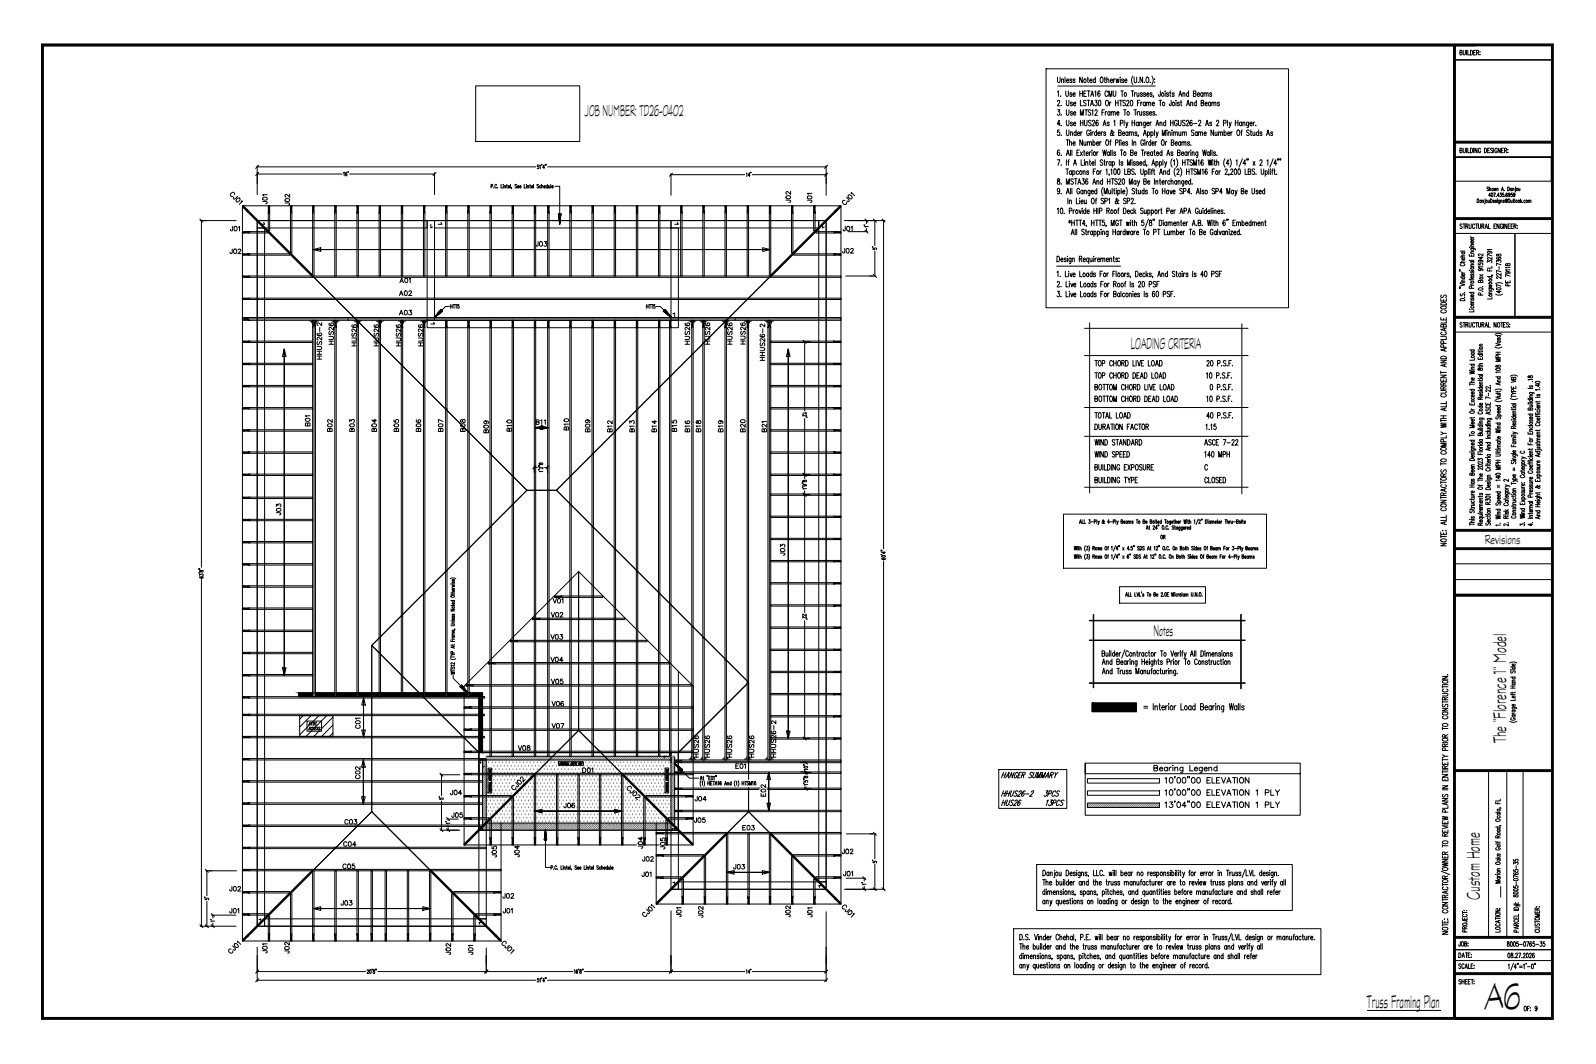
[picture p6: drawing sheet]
<svg xmlns="http://www.w3.org/2000/svg" width="914mm" height="610mm" viewBox="0 0 914 610" stroke-linecap="round" stroke-linejoin="round" font-family="sans-serif">
<defs><g id="words">
<text font-size="23" x="851" y="578">A6</text>
<g font-size="11.5">
<text x="863" y="426" transform="rotate(-90 863 426)">The &quot;Florence 1&quot; Model</text>
<text x="848" y="516" transform="rotate(-90 848 516)">Custom Home</text>
<text x="783" y="577">Truss Framing Plan</text>
</g>
<g font-size="9.8">
<text x="335" y="66">JOB NUMBER: TD26-0402</text>
<text x="648" y="200">LOADING CRITERIA</text>
<text x="661" y="364">Notes</text>
</g>
<text font-size="8.2" x="851" y="312">Revisions</text>
<g font-size="7.5">
<text x="667" y="457">10'00&quot;00 ELEVATION 1 PLY</text>
<text x="667" y="464">13'04&quot;00 ELEVATION 1 PLY</text>
</g>
<text font-size="7.1" x="667" y="450">10'00&quot;00 ELEVATION</text>
<g font-size="6.2">
<text x="155" y="118" transform="rotate(-90 155 118)">J01</text>
<text x="167" y="119" transform="rotate(-90 167 119)">J02</text>
<text x="131" y="134">J01</text>
<text x="482" y="134">J01</text>
<text x="482" y="146">J02</text>
<text x="228" y="163">A01</text>
<text x="228" y="182">A03</text>
<text x="397" y="199" transform="rotate(-90 397 199)">HUS26</text>
<text x="421" y="198" transform="rotate(-90 421 198)">HUS26</text>
<text x="428" y="198" transform="rotate(-90 428 198)">HUS26</text>
<text x="186" y="207" transform="rotate(-90 186 207)">HHUS26-2</text>
<text x="179" y="245" transform="rotate(-90 179 245)">B01</text>
<text x="306" y="244">B11</text>
<text x="192" y="248" transform="rotate(-90 192 248)">B02</text>
<text x="204" y="248" transform="rotate(-90 204 248)">B03</text>
<text x="217" y="248" transform="rotate(-90 217 248)">B04</text>
<text x="230" y="248" transform="rotate(-90 230 248)">B05</text>
<text x="242" y="248" transform="rotate(-90 242 248)">B06</text>
<text x="255" y="248" transform="rotate(-90 255 248)">B07</text>
<text x="268" y="248" transform="rotate(-90 268 248)">B08</text>
<text x="281" y="249" transform="rotate(-90 281 249)">B09</text>
<text x="339" y="249" transform="rotate(-90 339 249)">B09</text>
<text x="352" y="249" transform="rotate(-90 352 249)">B12</text>
<text x="365" y="249" transform="rotate(-90 365 249)">B13</text>
<text x="377" y="249" transform="rotate(-90 377 249)">B14</text>
<text x="397" y="249" transform="rotate(-90 397 249)">B16</text>
<text x="403" y="249" transform="rotate(-90 403 249)">B18</text>
<text x="416" y="249" transform="rotate(-90 416 249)">B19</text>
<text x="428" y="249" transform="rotate(-90 428 249)">B20</text>
<text x="441" y="249" transform="rotate(-90 441 249)">B21</text>
<text x="162" y="296" transform="rotate(-90 162 296)">J03</text>
<text x="315" y="355">V02</text>
<text x="315" y="368">V03</text>
<text x="315" y="393">V05</text>
<text x="401" y="435" transform="rotate(-90 401 435)">HUS26</text>
<text x="408" y="435" transform="rotate(-90 408 435)">HUS26</text>
<text x="421" y="435" transform="rotate(-90 421 435)">HUS26</text>
<text x="433" y="435" transform="rotate(-90 433 435)">HUS26</text>
<text x="440" y="458" transform="rotate(-90 440 458)">E02</text>
<text x="197" y="473">C03</text>
<text x="196" y="486">C04</text>
<text x="482" y="490">J02</text>
<text x="299" y="492" transform="rotate(-90 299 492)">J04</text>
<text x="419" y="499">J03</text>
<text x="483" y="503">J01</text>
<text x="131" y="512">J02</text>
<text x="195" y="520">J03</text>
<text x="392" y="526" transform="rotate(-90 392 526)">J01</text>
<text x="454" y="526" transform="rotate(-90 454 526)">J02</text>
<text x="467" y="526" transform="rotate(-90 467 526)">J01</text>
<text x="155" y="547" transform="rotate(-90 155 547)">J01</text>
<text x="272" y="548" transform="rotate(-90 272 548)">J01</text>
</g>
<g font-size="5.7">
<text x="454" y="117" transform="rotate(-90 454 117)">J02</text>
<text x="466" y="117" transform="rotate(-90 466 117)">J01</text>
<text x="306" y="142">J03</text>
<text x="131" y="146">J02</text>
<text x="228" y="170">A02</text>
<text x="192" y="199" transform="rotate(-90 192 199)">HUS26</text>
<text x="205" y="199" transform="rotate(-90 205 199)">HUS26</text>
<text x="218" y="199" transform="rotate(-90 218 199)">HUS26</text>
<text x="231" y="199" transform="rotate(-90 231 199)">HUS26</text>
<text x="243" y="199" transform="rotate(-90 243 199)">HUS26</text>
<text x="408" y="198" transform="rotate(-90 408 198)">HUS26</text>
<text x="439" y="208" transform="rotate(-90 439 208)">HHUS26-2</text>
<text x="294" y="248" transform="rotate(-90 294 248)">B10</text>
<text x="327" y="248" transform="rotate(-90 327 248)">B10</text>
<text x="389" y="248" transform="rotate(-90 389 248)">B15</text>
<text x="451" y="319" transform="rotate(-90 451 319)">J03</text>
<text x="316" y="347">V01</text>
<text x="315" y="380">V04</text>
<text x="315" y="406">V06</text>
<text x="207" y="418" transform="rotate(-90 207 418)">C01</text>
<text x="315" y="418">V07</text>
<text x="296" y="431">V08</text>
<text x="446" y="435" transform="rotate(-90 446 435)">HHUS26-2</text>
<text x="333" y="444">D01</text>
<text x="421" y="441">E01</text>
<text x="207" y="447" transform="rotate(-90 207 447)">C02</text>
<text x="257" y="456">J04</text>
<text x="397" y="460">J04</text>
<text x="322" y="464">J06</text>
<text x="258" y="470">J05</text>
<text x="397" y="472">J05</text>
<text x="425" y="477">E03</text>
<text x="369" y="487" transform="rotate(-90 369 487)">J04</text>
<text x="382" y="488" transform="rotate(-90 382 488)">J05</text>
<text x="286" y="492" transform="rotate(-90 286 492)">J05</text>
<text x="367" y="495">J02</text>
<text x="195" y="499">C05</text>
<text x="367" y="503">J01</text>
<text x="287" y="516">J02</text>
<text x="131" y="524">J01</text>
<text x="288" y="524">J01</text>
<text x="404" y="527" transform="rotate(-90 404 527)">J02</text>
<text x="167" y="547" transform="rotate(-90 167 547)">J02</text>
<text x="259" y="548" transform="rotate(-90 259 548)">J02</text>
</g>
<text font-size="5.3" x="664" y="310">OR</text>
<g font-size="4.9">
<text x="499" y="144">5'</text>
<text x="499" y="496">5'</text>
<text x="116" y="517">5'</text>
</g>
<g font-size="4.4">
<text x="494" y="132">1'</text>
<text x="250" y="459">5'</text>
<text x="254" y="473">1'</text>
<text x="493" y="508">1'</text>
<text x="120" y="530">1'</text>
</g>
</g></defs>
<g fill="none" stroke="#000" stroke-width=".57">
<path d="M24 25h866v559h-866zM24 26h865v557h-865zM25 26h864v557h-864zM599 39h139v137h-139zM833 26v557M834 26v557M834 34h55M836 30h2v-1h-2v2h2l-1-1M838 29l1 2 1-2M840 29v2M841 29v2h1M842 29a1.3 1.3 0 0 1 2 1 1.3 1.3 0 0 1-2 1z"/>
<path d="M844 30h1M845 29h-1v2h1M846 30h1v-1h-1v2M847 30v1M848 30h.1M848 31h.1M273 49h59v32h-59zM606 44v3h1v-1v-2M606 53v-1v3M606 58a.7 .7 0 0 1 1 0 .7 .7 0 0 1 0 1l-1 2h1M606 49h56M608 55h.1"/>
<path d="M608 46l1-1v2M608 45v2M610 44v3M611 52v2v1h1v-3M611 57v3l1 1v-1v-3M611 46h1v-1a.8 .8 0 0 0-1 1 .8 .8 0 0 0 1 1M614 46l-1-1 1 2h-1M614 54l-1-1 1 2h-1M614 59h-1l1 1v1l-1-1M615 54h1v-1a.8 .8 0 0 0-1 1 .8 .8 0 0 0 1 1M615 59h1a.8 .8 0 0 0-1 1 .8 .8 0 0 0 1 0M616 46l-1-1 1 2h-1"/>
<path d="M619 52v3M619 54h1M619 57v4h1M620 44v3l-1-3v3M620 52v3M621 54h1M622 58v-1l-1 1 1 2v1l-1-1M622 52h-1v3h1M623 45h1M623 57h1M623 52h2M623 44v3h1"/>
<path d="M624 57v4M624 52v3M624 46h2l-1-1a.8 .8 0 0 0-1 1 1.1 1.1 0 0 0 2 1M625 55l1-3 1 3M625 60h1M625 54h1M627 53l1-1v3M627 57h2l-1 2a.9 .9 0 0 1 1 1 1 1 0 0 1-2 0M628 46l-1-1a.8 .8 0 0 0-1 1 1.1 1.1 0 0 0 2 1M628 44v3M630 58a1.6 1.6 0 0 1 1 1 1.6 1.6 0 0 1-1 2l-1-1zM630 53v-1a1.6 1.6 0 0 0-1 2 1.6 1.6 0 0 0 1 1 .9 .9 0 0 0 0-1 .9 .9 0 0 0-1-1v1"/>
<path d="M631 44a1.6 1.6 0 0 1 1 2 1.6 1.6 0 0 1-1 1l-1-1zM633 45h.1M633 44v3M634 58v-1a1.5 1.5 0 0 1 1 2 1.5 1.5 0 0 1-1 1l-1-1zM634 46l1-1v2M634 44v3M635 53a.8 .8 0 0 0-1-1 .8 .8 0 0 0-1 1v1a.9 .9 0 0 0 1 1 .9 .9 0 0 0 1-1M635 55v-3l1 3 1-3v3M636 59v2M636 46h1v-1a.8 .8 0 0 0-1 1 .8 .8 0 0 0 1 1M637 59h-1M638 52v3l1-1v-2"/>
<path d="M638 45v2M639 45l-1 1M639 57v4M639 59h2M639 45l1 2v-2l1 2v-2M641 57v4M641 57h2M642 45v2M642 44h.1M642 57v4M642 52h2M643 52v3"/>
<path d="M644 46l-1-1 1 2h-1M644 46h2l-1-1a.8 .8 0 0 0-1 1 1.1 1.1 0 0 0 2 1M645 58l-1-1-1 1 2 2-1 1-1-1M646 58a.7 .7 0 0 1 1 0 .7 .7 0 0 1 0 1l-2 2h2M648 58a1.6 1.6 0 0 1 1 1 1.6 1.6 0 0 1-1 2v-1zM648 52h2M649 52v3M649 44a4 4 0 0 0 0 4M650 44v2v1h1v-3M650 53v2M651 53l-1 1M651 53v2h2"/>
<path d="M652 59h1M652 47h.1M653 53v2M653 57h-1v4M654 59v2M654 59h.1M655 54l-2-1 2 2h-1h-1M655 44v3l-2-3v3M656 47h.1M656 59a.8 .8 0 0 0-1 1 .8 .8 0 0 0 1 0M656 59v2M656 54l-1-1 1 2h-1"/>
<path d="M657 54h1v-1a.8 .8 0 0 0-1 1 .8 .8 0 0 0 1 1M657 59h1v2M657 59v2M657 44a1.6 1.6 0 0 1 1 2 1.6 1.6 0 0 1-1 1v-1zM658 59h1v2M659 47h.1M660 44a4 4 0 0 1 0 4M660 54l-1-1 1 2h-1M660 59h1a.8 .8 0 0 0-1 1 .8 .8 0 0 0 1 0M661 55v1M662 45h.1M662 47h.1"/>
<path d="M664 57h2M665 52v3h-1v-1M665 57v4M668 53v2M667 52h.1M669 54l-1-1 1 2h-1M670 53h1M670 52v3h1M671 57v4l-1-1M673 54l-1-1 1 2h-1M674 59v2M674 58h.1"/>
<path d="M675 55l1-3 1 3M676 59h-1l1 1-1 1v-1M676 54h1M676 59h1M677 57v3v1M678 54l1-1v2M678 53v2M680 60h1M681 54v-1a.8 .8 0 0 0-1 1 .8 .8 0 0 0 1 1M681 52v3M682 59h1v2M682 59v2"/>
<path d="M684 54l1-1v-1h-1v3h1v-1M685 59a.8 .8 0 0 0-1 1 .8 .8 0 0 0 1 0M685 57v4M686 54h1v-1a.8 .8 0 0 0-1 1 .8 .8 0 0 0 1 1M688 59h1v-1l-1-1v4l2-1-1-1M689 54v-1a.8 .8 0 0 0-1 1 .8 .8 0 0 0 1 1M689 53v2M690 54l1-1v2M690 53v2M690 59h2h-1a.8 .8 0 0 0-1 1 1 1 0 0 0 2 0M691 54l1-1v2M694 59h-1a.8 .8 0 0 0-1 1 1 1 0 0 0 2 0"/>
<path d="M694 59v2M694 54l-1-1 1 2h-1M694 59h1v2M695 59h2v2M699 59h-1l1 1-1 1-1-1M606 63h1v1a.9 .9 0 0 1 0 1 .9 .9 0 0 1-1 0M607 74h-1v2a.9 .9 0 0 1 1 0 .9 .9 0 0 1 0 1 .9 .9 0 0 1-1 0M607 71h-1l1-2v3M608 72h.1M608 60h.1M608 66h.1M608 77v1"/>
<path d="M611 63v3h1v-1v-2M611 69v3h1v-1v-2M611 74v3l1 1v-1v-3M613 76h1v2M613 76v2M614 64h-1l1 2h-1M614 70h-1l1 2h-1M615 65h1v-1a.8 .8 0 0 0-1 1 .8 .8 0 0 0 1 1M615 71h1v-1a.8 .8 0 0 0-1 1 .8 .8 0 0 0 1 1M617 76h-1a.8 .8 0 0 0-1 1 1 1 0 0 0 2 0M617 74v4M617 76h2h-1a.8 .8 0 0 0-1 1 1 1 0 0 0 2 0"/>
<path d="M619 66v-3l1 3 1-3v3M619 69v3M619 70h1M619 76v2M620 76h-1M620 69v3M621 69v3h1l1-1v-2M622 63h1M622 63v3M624 75v-1a1.6 1.6 0 0 0-1 2 1.6 1.6 0 0 0 1 2v-2M625 61l1-4v4M625 63h-1h-1l2 2-1 1h-1"/>
<path d="M625 76v2M625 75h.1M625 69h-1v1a1.4 1.4 0 0 1 1 2h-1M626 63v3M626 76v2M626 70v-1a.7 .7 0 0 1 1 0 .7 .7 0 0 1 0 1l-1 2h1M626 76h.1M627 64v-1a.7 .7 0 0 1 1 0 .7 .7 0 0 1 1 1l-2 2h2M628 76a.8 .8 0 0 0-1 1 .8 .8 0 0 0 1 0M628 74v4M629 76h1a.8 .8 0 0 0-1 1 .8 .8 0 0 0 1 0M629 69a1.6 1.6 0 0 0-1 1 1.6 1.6 0 0 0 1 2 .9 .9 0 0 0 0-1 .9 .9 0 0 0-1-1v1"/>
<path d="M631 76v2M631 64h1M632 76h-1M632 72l1-3 1 3M632 71h1M633 63h-2v3M633 64v2M633 76h-1l1 1v1l-1-1M634 64l-1 1M636 70h-2l2 2h-1h-1M636 64a.8 .8 0 0 0-1 1 .8 .8 0 0 0 1 1M636 64v2"/>
<path d="M637 65l1-1v2M637 64v2M638 65l1-1v2M638 69h1v3M638 76a1.6 1.6 0 0 1-2 2v-2l1-1v-1v2l1 2v-1M640 65h1v-1a.8 .8 0 0 0-1 1 .8 .8 0 0 0 1 1M641 76h1v-1l-1-1v4l1-1v-1M642 71l1-1v-1h-1v3M643 76h1a.8 .8 0 0 0-1 1 .8 .8 0 0 0 1 0M644 63h1M644 69v3M644 63v3"/>
<path d="M645 70l1 2v-2M646 72l-1 1M646 76a.8 .8 0 0 0-1 1 .8 .8 0 0 0 1 0M646 76v2M647 76h1v2M647 76v2M648 76h1v2M649 69v3M649 70h1M650 63h1M650 69v3M650 63v3"/>
<path d="M651 76h-1l1 1v1l-1-1M652 64v2M652 70a.8 .8 0 0 0-1 1 .8 .8 0 0 0 1 1M652 78h.1M652 70v2M652 64v1M653 64v2l1-1M653 71l1-1v2M653 70v2M654 64v2M655 78l1-4 1 4M655 77h1"/>
<path d="M656 64h-1l1 2h-1M656 70v3h-1M656 70a.8 .8 0 0 0-1 1 .8 .8 0 0 0 1 1M657 71h1v-1a.8 .8 0 0 0-1 1 .8 .8 0 0 0 1 1M657 76h1a.8 .8 0 0 1 1 1 1 1 0 0 1-2 0M657 76v3M658 64h-1l1 2h-1M659 65h1v-1a.8 .8 0 0 0-1 1 .8 .8 0 0 0 1 1M659 70v2M659 76h1a.8 .8 0 0 1 1 1 1 1 0 0 1-2 0M659 76v3M660 70l-1 1"/>
<path d="M661 74v4M662 64h-1l1 2h-1h-1M662 72l1-3 1 3M662 66h.1M662 76l1 2 1-2M663 71h1M663 78l-1 1M665 71l1-1v2M665 70v2M666 78v-4l1 4 1-4v4M668 70a.8 .8 0 0 0-1 1 .8 .8 0 0 0 1 1M668 69v3"/>
<path d="M669 76v2M668 75h.1M669 76h1l1 2M671 69v3M671 70h1M671 76v2M671 75h.1M672 69v3M672 76h1v2M672 76v2M673 76h1l1 2M675 70a1.1 1.1 0 0 0-2-1 .8 .8 0 0 0 0 1v1a.9 .9 0 0 0 1 1 .9 .9 0 0 0 1-1h-1"/>
<path d="M675 69v3h1l1-1v-2M675 76v2l2-1M677 76v2M677 76h1l1 2M679 76h1v2M679 69h-1v1a1.4 1.4 0 0 1 1 2h-1M680 70v-1a.7 .7 0 0 1 1 0 .7 .7 0 0 1 0 1l-1 2h1M680 61l1-4 1 4M683 69a1.6 1.6 0 0 0-1 1 1.6 1.6 0 0 0 1 2 .9 .9 0 0 0 0-1 .9 .9 0 0 0-1-1v1M684 71h2M684 75a.8 .8 0 0 0-1 0 .8 .8 0 0 0 0 1h1v1v1l-1-1M686 76a.8 .8 0 0 0-1 1 .8 .8 0 0 0 1 0"/>
<path d="M686 76v2M687 70v-1a.7 .7 0 0 1 1 0 .7 .7 0 0 1 0 1l-1 2h1M687 76h1v2M687 76v2M688 76h1v2M690 76h1a.8 .8 0 0 0-1 1 .8 .8 0 0 0 1 0M691 72l1-3v3M691 71h1M694 70h-1l1 2h-1M695 74v4l-1-4v4M696 76v2l1-1M697 70v-1a.7 .7 0 0 1 1 0 .7 .7 0 0 1 0 1l-1 2h1"/>
<path d="M697 76v2M698 76h1v2M698 76v2M699 76h1v2M701 71l1-1v-1h-1v3M701 76h1a.8 .8 0 0 1 1 1 1 1 0 0 1-2 0M701 74v4M703 69v3M703 76h2h-1a.8 .8 0 0 0-1 1 1 1 0 0 0 2 0M704 70l1 2v-2M705 72l-1 1M705 76v2"/>
<path d="M706 76h-1M708 70h1M708 69v3M709 75v-1a1.6 1.6 0 0 1 1 2 1.6 1.6 0 0 1-1 2v-2zM709 69v3M711 76h1M711 70a.8 .8 0 0 0-1 1 .8 .8 0 0 0 1 1M711 70v2M712 74l-1 1v3M712 71l1-1v2M712 70v2M715 70v3h-1"/>
<path d="M715 70a.8 .8 0 0 0-1 1 .8 .8 0 0 0 1 1M716 75a1 1 0 0 0-2 0 .8 .8 0 0 0 1 1l1 1-1 1-1-1M716 71h1v-1a.8 .8 0 0 0-1 1 .8 .8 0 0 0 1 1M716 76h1M717 74v3v1M718 76v2l1-1M718 70v2M719 70l-1 1M719 76v2M719 72h1M721 76a.8 .8 0 0 0-1 1 .8 .8 0 0 0 1 0M721 74v4"/>
<path d="M723 76h-1l1 1v1l-1-1M726 78v-4l1 4M726 77h1M729 76h-1l1 1v1l-1-1M147 95v16M147 96h160M147 100h49M148 95l-2 1M148 99l-2 2M197 99v2M199 99h-1v1v1h1v-1h-1M200 98l-1 1"/>
<path d="M200 100h49M249 99v12M250 99l-2 2M309 95h-1h1v1h-1M309 95h1v2M310 94v1M312 96h-1l1-1v2M313 94l-1 1M313 94v1M314 96h159M384 99v13M385 99l-1 2"/>
<path d="M428 99v2M430 99h.1M473 95v17M474 95l-2 1M474 99l-2 2M606 92h1l-1 3M607 86a1.5 1.5 0 0 0-1 1 1.5 1.5 0 0 0 1 2 .9 .9 0 0 0 0-1 .9 .9 0 0 0-1-1v1M608 89h.1M608 94v1M611 97h1M611 80h1M611 89l1-3 1 3"/>
<path d="M611 92v3M611 88h1M611 97v3M612 80v3M612 93h1M613 92h-1v3M613 82l1-1v2M613 80v3M613 86v3M614 98a.8 .8 0 0 0-1 1 .8 .8 0 0 0 1 0M614 98v2M614 86v3"/>
<path d="M615 98a.8 .8 0 0 1 1 1 .8 .8 0 0 1-1 0M615 98v3M615 82h1v-1a.8 .8 0 0 0-1 1 .8 .8 0 0 0 1 1M615 95l1-3 1 3M615 94h1M617 87h1M618 98a.8 .8 0 0 0-1 1 .8 .8 0 0 0 1 0M618 86h-1v3h1M619 87l1 2M619 92v3h2M620 80v3l-1-3v3M620 87l-1 2"/>
<path d="M621 98h1v2M621 98v2M621 87h1M621 81v2h1M621 86v2l1 1M621 93v2M621 92h.1M622 93h1v2M622 93v2M622 81v2M622 88h2l-1-1a.8 .8 0 0 0-1 1 1.1 1.1 0 0 0 2 1M623 82l1-1v2"/>
<path d="M623 81v2M624 98h-1l1 1-1 1v-1M624 93h1M624 82l1-1v2M624 87v2M624 92v2l1 1M625 87l-1 1M626 94h1v-1a.8 .8 0 0 0-1 1 .8 .8 0 0 0 1 0M626 87v2M626 86h.1M626 82v-1a.9 .9 0 0 1 1 1 .9 .9 0 0 1-1 1M626 80v3"/>
<path d="M626 98h1M627 92v3M628 97h-2v3M628 82h1v-1a.9 .9 0 0 0-1 1 .9 .9 0 0 0 1 1M628 87v2M629 87l-1 1M630 81v2M630 98v2M631 81l-1 1M631 98l-1 1M632 86v3l1-3v3l1-3M632 92a.8 .8 0 0 0-1 0 .8 .8 0 0 0 0 1h1v1l-1 1-1-1"/>
<path d="M632 93h1M633 92v2v1M634 97v3M634 80a1.6 1.6 0 0 1 1 2 1.6 1.6 0 0 1-1 1l-1-1zM634 93v2M635 93l-1 1M636 100l-1 1M636 87h-1a.8 .8 0 0 0-1 1 1.1 1.1 0 0 0 2 1M636 87v2M636 81h1M636 86v3M636 97h1v3"/>
<path d="M637 93h-1a.8 .8 0 0 0-1 1 1 1 0 0 0 2 0M637 93v2M637 80l-1 1v2M637 86v3M637 93a1.1 1.1 0 0 1 2 1 1 1 0 0 1-2 0M637 93v3M638 97a1.6 1.6 0 0 1 2 1 1.6 1.6 0 0 1-1 2l-1-1zM639 82h1v-2h-1v3M639 87h-1l1 2h-1M641 97a1.6 1.6 0 0 1 1 1 1.6 1.6 0 0 1-1 2l-1-1zM641 80v3M641 92v3"/>
<path d="M642 86h1M642 81v2M642 80h.1M643 86v3M643 82h1v-1a.9 .9 0 0 0-1 1 .9 .9 0 0 0 1 1M643 93h-1l1 1v1l-1-1M644 97v3h2M646 95v-3l1 3 1-3v3M646 82v-1l-1 1h1v1h-1M646 98h1v-1h-1v3h2l-1-2M648 87h1v-1h-1v3h1v-2M649 92h.1"/>
<path d="M649 93v2M649 80v3M650 82l1-1v2M650 81v2M650 97h-1l-1 1a1.4 1.4 0 0 1 2 2l-2-1M650 88h1v-1a.8 .8 0 0 0-1 1 .8 .8 0 0 0 1 1M650 93h-1l1 1v1l-1-1M651 100h.1M652 93h-1l1 1v1l-1-1M653 94h1v-1a.8 .8 0 0 0-1 1 .8 .8 0 0 0 1 0M654 97v2v1l1-1v-2M654 86h1"/>
<path d="M655 86v3M655 81a.9 .9 0 0 0-1-1 .9 .9 0 0 0 0 1v1a.9 .9 0 0 0 0 1 .9 .9 0 0 0 1-1M656 87v2M656 98a.8 .8 0 0 1 1 1 .8 .8 0 0 1-1 0M656 98v3M656 81v2M656 80h.1M656 93a.8 .8 0 0 0-1 1 .8 .8 0 0 0 1 0M656 92v3M657 87l-1 1M657 81v2M657 95h.1"/>
<path d="M657 88h1v-1a.8 .8 0 0 0-1 1 .8 .8 0 0 0 1 1M658 81l-1 1M658 97v3M659 98v2M659 97h.1M659 82v-1a.9 .9 0 0 0-1 1 .9 .9 0 0 0 1 1M659 80v3M660 98h.1M660 95l1-3 1 3M660 82h1v-1a.8 .8 0 0 0-1 1 .8 .8 0 0 0 1 1M660 94h1M660 87a.8 .8 0 0 0-1 1 .8 .8 0 0 0 1 1"/>
<path d="M660 87v2M660 97v3M661 98h1M661 87h1M661 97v2l1 1M661 86v2l1 1M662 81v2M662 93a1.1 1.1 0 0 1 2 1 1 1 0 0 1-2 0M662 93v3M663 88h1v-1a.8 .8 0 0 0-1 1 .8 .8 0 0 0 1 1M663 81l-1 1M664 93a1.1 1.1 0 0 1 2 1 1 1 0 0 1-2 0"/>
<path d="M664 93v3M664 100l1-3 1 3M665 99h1M666 87a1.1 1.1 0 0 0-2 1 1.1 1.1 0 0 0 2 1M666 86v3M666 80a1.6 1.6 0 0 1 1 2 1.6 1.6 0 0 1-1 1l-1-1zM666 92v3M667 98h1v2M667 98v2M667 93l1 2v-2M668 81v2M668 95l-1 1"/>
<path d="M668 89l1-3 1 3M669 81l-1 1M669 88h1M670 98a.8 .8 0 0 0-1 1 .8 .8 0 0 0 1 0M670 97v3M671 82l1-1v-1h-1v3h1l1-1h-1M672 91a4 4 0 0 0 0 5M672 87h-1l1 2h-1M672 92h1v3M673 82h2l-1-1a.9 .9 0 0 0-1 1 .9 .9 0 0 0 1 1h1M673 96a4 4 0 0 0 0 5M674 91a4 4 0 0 1 0 5"/>
<path d="M674 98v-1a.7 .7 0 0 1 1 0 .7 .7 0 0 1 0 1l-1 2h2M675 87h1v-1h-1v3h1v-2M676 96a4 4 0 0 1 0 5M676 82v-1a.8 .8 0 0 0-1 1 .8 .8 0 0 0 1 1M676 81v2M677 88h1v-1a.8 .8 0 0 0-1 1 .8 .8 0 0 0 1 1M677 82l1-1v2M677 81v2M678 92v3M678 93h1M678 82l1-1v2M679 92v3"/>
<path d="M680 97v3M680 98h1M680 92h1M680 87a.8 .8 0 0 0-1 1 .8 .8 0 0 0 1 1M680 87v2M681 92v3M681 87v2M681 97v3M682 82l-1-1-1 1h1v1h-1M682 87l-1 1M682 97h2M682 83h.1"/>
<path d="M682 87v2M682 86h.1M683 97v3M683 88l1-1v2M683 87v2M683 92a.8 .8 0 0 0-1 0 .8 .8 0 0 0 0 1l1 1v1l-1-1M684 95v-3l1 3 1-3v3M686 97h-2v1a1.4 1.4 0 0 1 1 2l-1-1M686 100v-3l1 3 1-3v3M686 87v3h-1M686 87a.8 .8 0 0 0-1 1 .8 .8 0 0 0 1 1M686 92h1v3"/>
<path d="M689 97v3M689 86l1 3v-3l1 3v-3M689 92a1.6 1.6 0 0 0-1 1 1.6 1.6 0 0 0 1 2 1 1 0 0 0 0-2 .9 .9 0 0 0-1 0v1M692 97a1.5 1.5 0 0 0-2 1 1.5 1.5 0 0 0 1 2 .9 .9 0 0 0 1-1 .9 .9 0 0 0-1-1l-1 1M692 92l1 3v-3l1 3v-3M693 87a.8 .8 0 0 0-1 1 .8 .8 0 0 0 1 1M693 87v2M694 86v3M695 98h.1M695 93v2M695 92h.1M696 93h.1"/>
<path d="M696 97h-1v3M696 92v2v1M696 87h-1l1 2h-1M697 93h1v2M697 92v3M697 89h.1M698 98v2M699 98l-1 1M702 91a4 4 0 0 0 0 5M702 98v-1a.7 .7 0 0 1 1 0 .7 .7 0 0 1 0 1l-1 2h1M704 100v1M704 94h-1l1-2v3"/>
<path d="M705 91a4 4 0 0 1 0 5M705 98v-1a.7 .7 0 0 1 1 0 .7 .7 0 0 1 0 1l-1 2h1M707 97a1.6 1.6 0 0 1 2 1 1.6 1.6 0 0 1-1 2l-1-1zM708 92h1v3M710 97a1.6 1.6 0 0 1 1 1 1.6 1.6 0 0 1-1 2l-1-1zM712 91l-2 5M713 97v3h2M714 94h-2l1-2v3M715 91l-1 1M715 98h1v-1h-1v3h2l-1-2M715 91v1M718 93l1 2"/>
<path d="M719 97h-1l-1 1a1.4 1.4 0 0 1 2 2l-2-1M719 93l-1 2M720 100h.1M722 92a.7 .7 0 0 1 1 0 .7 .7 0 0 1 0 1l-1 2h1M723 97v2v1l1-1v-2M725 98a.8 .8 0 0 1 1 1 .8 .8 0 0 1-1 0M725 98v3M726 92v3M727 97v3M728 98v2M728 97h.1M729 98h.1"/>
<path d="M729 97v3M729 91l-1 5M730 98h1M730 97v2l1 1M731 100h1M731 94h-1l1-2v3M732 91v1M733 91v1M734 91v1M834 90h55v14h-55zM834 90h55h-55M834 81h55"/>
<path d="M834 82h55M834 90h55M836 86h2v-1h-2v3l2-1-1-1M838 85l1 3v-1l1-2M840 85v3M841 85v3h1M842 85a1.3 1.3 0 0 1 2 1 1.4 1.4 0 0 1-2 2zM844 85v3M846 85v3l-1-3v3M848 86a.7 .7 0 0 0-1-1 .7 .7 0 0 0 0 1v1a.7 .7 0 0 0 1 1 .7 .7 0 0 0 0-1M850 85a1.3 1.3 0 0 1 2 1 1.4 1.4 0 0 1-2 2zM852 86h1"/>
<path d="M853 85h-1v3h1M855 85a.6 .6 0 0 0-1 0 .6 .6 0 0 0 0 1h1a.7 .7 0 0 1 0 1 .7 .7 0 0 1-1 0M856 85v3M858 86a.7 .7 0 0 0-1-1 .7 .7 0 0 0-1 1v1a.7 .7 0 0 0 1 1 .7 .7 0 0 0 1-1h-1M860 85v3l-2-3v3M860 86h1M861 85h-1v3h1M862 86h1v-1h-1v3M863 86v2M864 86h.1M864 87h.1M134 112a1 1 0 0 0 0-2 .9 .9 0 0 0-1 0l-1 1a1 1 0 0 0 0 1 1 1 0 0 0 1 0"/>
<path d="M136 112l-2 2v-1M138 115h1l-2 2M139 118l40 40-40-40 3 3M139 118l3 3M154 118l1 4M155 118v14h-1v-14h1l-1 4M166 118l1 4M167 118v27h-1v-27h1l-1 4M179 118l1 4M180 118v40M192 118l1 4M193 118v40"/>
<path d="M205 118v4M205 118v40M217 118l1 4M218 118v40M230 118l1 4M231 118v40M243 118v4M243 118v40M255 118l1 4M256 118v40M268 118l1 4M269 118v40"/>
<path d="M281 118l1 4M281 107h1v-1h-1v2M282 118v40M283 108h.1M285 106h-1v2l1-1M285 108h.1M287 106v2h1M288 106v2M288 106h.1M289 107l1-1v2M289 106v2M290 106h1"/>
<path d="M290 106l1 2M291 107h1v-1l-1 1h1M292 106v2M293 108h.1M293 118l1 4M294 118v40M296 106h-1l1 1v1l-1-1M296 107h1v-1v1M298 107h1l-1-1v1h1M300 106v2h1M302 106v2M302 106h.1"/>
<path d="M302 107l1-1v2M303 106h1M304 106v2M304 107h1v-1v1M306 106v2M306 118l1 4M307 118v40M309 106h-1l1 1h-1M310 107l-1-1v1v1l1-1M310 107l1-1v2M310 106v2M312 107v-1v1"/>
<path d="M314 107l-1-1v1v1l1-1M314 106v2M314 118v40M314 106v2l1-1M315 118l-1 4M315 106v2M316 106v2M316 107h1v-1l-1 1h1M318 107h3v15M326 118v40M327 118l-1 4M339 118v40"/>
<path d="M340 118l-1 4M352 118v40M353 118l-1 4M365 118v40M365 118v4M377 118v40M378 118l-1 4M384 100h43M390 118v40M391 118l-1 4M403 118v40M403 118v4"/>
<path d="M415 118v40M416 118l-1 4M428 118v40M429 118l-1 4M430 100h-1v-1v2M431 100h42M441 118v40M442 118l-1 4M453 118v27h1v-27h-1l1 4M454 118l-1 4M466 118v14h1v-14h-1l1 4M467 118l-1 4"/>
<path d="M481 118l-39 40 40-40h-1l-2 3M482 118l-163 163M482 118l-4 3M484 115a1.1 1.1 0 0 0-1 1 1.1 1.1 0 0 0 0 1 1 1 0 0 0 2 0 1 1 0 0 0 0-1M485 113l2 2h-1h-1M488 111v-1l2 2M606 120v-1v3M606 103a1 1 0 0 1 1 1 1 1 0 0 1-1 1v-1a1.1 1.1 0 0 0 1 0 1.1 1.1 0 0 0 0-2zM607 109v1a.9 .9 0 0 1-1-1 .9 .9 0 0 1 1-1v3h-1M608 119a1.6 1.6 0 0 1 1 2 1.6 1.6 0 0 1-1 1zM608 105h.1M608 111h.1"/>
<path d="M611 106v-4l1 4 1-4v4M611 111l1-3 1 3M611 110h1M612 114v3M613 115h1v2M613 115v2M613 108v3M614 108v3M615 103a.8 .8 0 0 0-1 0 .8 .8 0 0 0 0 1h1a.8 .8 0 0 1 0 1 1 1 0 0 1-2 0M616 102h1M616 102v4M617 114v3h1"/>
<path d="M618 106v-4l1 4M618 105h1M619 109a.8 .8 0 0 0-1-1 .8 .8 0 0 0-1 1v1a.9 .9 0 0 0 1 1 .9 .9 0 0 0 1-1h-1M619 115v2M618 114h.1M619 116h2l-1-1a.8 .8 0 0 0-1 1 1 1 0 0 0 2 0M620 102h1v2a.9 .9 0 0 1 0 1 .9 .9 0 0 1-1 0M620 119h.1M620 109a.8 .8 0 0 0-1 1 .8 .8 0 0 0 1 1M620 109v2M621 110l1-1v2M621 109v2"/>
<path d="M621 115v2l1-1M622 119v3M622 115v2M623 103v-1a1.6 1.6 0 0 0-1 2 1.6 1.6 0 0 0 1 1 .9 .9 0 0 0 0-1 .9 .9 0 0 0-1 0v1M625 109l-1 3M625 109h-1a.8 .8 0 0 0-1 1 1.1 1.1 0 0 0 2 1M625 110h1v-1a.8 .8 0 0 0-1 1 .8 .8 0 0 0 1 1M626 114a1.6 1.6 0 0 1 1 1 1.6 1.6 0 0 1-1 2l-1-1zM626 106l1-4 1 4M626 105h1M627 119v3M628 115h.1"/>
<path d="M628 119v3M628 104h1l1 2M628 109a.8 .8 0 0 0-1 1 .8 .8 0 0 0 1 1M628 103v3M628 108v3M628 114v3M629 119v3M632 104h-1a.8 .8 0 0 0-1 1 1 1 0 0 0 2 0M632 102v4M632 107a4 4 0 0 0 0 5M632 114a.8 .8 0 0 0-1 0 .8 .8 0 0 0 0 1h1a1 1 0 0 1 0 2 .8 .8 0 0 1-1-1M633 111v-3v3l1-3v3"/>
<path d="M633 115h1v-1h-1v3M634 102v4M634 104h2M635 109v2h1M635 114h1v3M636 102v4M636 109v2M637 102h1M637 108v3M637 102v4M638 109h1M638 108v3h1"/>
<path d="M640 109v2M640 108h.1M640 103a.8 .8 0 0 0-1 0 .8 .8 0 0 0 0 1h1a.8 .8 0 0 1 0 1 .8 .8 0 0 1-1 0M640 109h1a.8 .8 0 0 1 1 1 1.1 1.1 0 0 1-2 1M640 109v3M641 103a.7 .7 0 0 1 1 0 .7 .7 0 0 1 0 1l-1 2h1M641 115a1.7 1.7 0 0 1-2 2v-1l1-2v1l1 2v-1M641 119v1v2M642 108v3M643 103a1.4 1.4 0 0 1 1 1 1.4 1.4 0 0 1-1 1zM643 110h1v-1a.8 .8 0 0 0-1 1 .8 .8 0 0 0 1 1M644 119a1.6 1.6 0 0 1 1 2 1.6 1.6 0 0 1-1 1z"/>
<path d="M645 107a4 4 0 0 1 0 5M645 114a.8 .8 0 0 0-1 0 .8 .8 0 0 0 0 1h1a1 1 0 0 1 0 2 .8 .8 0 0 1-1-1M646 115h1v-1h-1v3M647 106v-4l1 4 1-4v4M648 114a.7 .7 0 0 1 1 0 .7 .7 0 0 1 0 1l-1 2h1M650 119v3M650 108h-1v1a1.4 1.4 0 0 1 1 2h-1M650 116v1M651 109h.1M651 104a.8 .8 0 0 0-1 1 .8 .8 0 0 0 1 0M651 103v3M651 108v3h1"/>
<path d="M652 103v3l1-3M652 109v2h1M652 106v1M653 109v2M655 120l-1-1-1 1 2 1-1 1h-1M655 104h2v-1l-2-1v4l2-1-1-1M655 109a.8 .8 0 0 0-1 1 .8 .8 0 0 0 1 1M655 108v3M657 109h-1l1 2h-1M657 104h2a1.1 1.1 0 0 0-2 1 1 1 0 0 0 2 0M660 108h2M661 108v3"/>
<path d="M661 102v4M662 104h1v2M662 103v3M664 103h1M665 102v3v1M665 119v3h1M666 104h1a.8 .8 0 0 0-1 1 .8 .8 0 0 0 1 0M666 108v3M666 109h1M667 108v3M668 103v3M668 103v1"/>
<path d="M670 109h-1a.8 .8 0 0 0-1 1 1.1 1.1 0 0 0 2 1M670 109v2M670 104a.8 .8 0 0 0-1 1 .8 .8 0 0 0 1 0M670 109l1 2 1-2M671 104h1v2M671 102v4M672 110h1v-1a.8 .8 0 0 0-1 1 .8 .8 0 0 0 1 1M674 104a.8 .8 0 0 0-1 1 .8 .8 0 0 0 1 0M674 103v3M675 104h1v2M675 103v3M677 108h-1v1a1.4 1.4 0 0 1 1 2h-1"/>
<path d="M678 110l1-1v-1h-1v3M678 103v3h-1M678 104a.8 .8 0 0 0-1 1 .8 .8 0 0 0 1 0M679 104h1a.8 .8 0 0 0-1 1 .8 .8 0 0 0 1 0M682 110h-2l1-2v3M682 104a.8 .8 0 0 0-1 1 .8 .8 0 0 0 1 0M682 102v4M682 111h1M683 105h.1M685 111l1-3 1 3M686 110h1M686 120v-1a1.5 1.5 0 0 0-1 2 1.5 1.5 0 0 0 1 1v-1"/>
<path d="M688 108v3M689 119h.1M690 109h-1l1 2h-1M691 119v3M694 119v3M695 119h.1M696 108h-1v1a1.4 1.4 0 0 1 1 2h-2M697 110l1-1v-1h-1v3M700 110h-1l1-2v3M703 111v-3l1 3 1-3v3M707 109a1.1 1.1 0 0 0-2 1 1.1 1.1 0 0 0 2 1M707 109v2"/>
<path d="M708 109v2l1-2M708 111l-1 1M711 109h1v-1h-1v3h2l-1-2M713 110h2l-1-1a.8 .8 0 0 0-1 1 1.1 1.1 0 0 0 2 1M717 108v3h1l1-1v-2M721 109h-1l1 2h-1M721 110h2l-1-1a.8 .8 0 0 0-1 1 1.1 1.1 0 0 0 2 1M725 109h-1a.8 .8 0 0 0-1 1 1.1 1.1 0 0 0 2 1M725 108v3M846 114a1.1 1.1 0 0 1 1 1 1.1 1.1 0 0 1-1 1zM849 115h-1v1h1M849 115v1"/>
<path d="M849 115h1v1M851 115l-1 2M851 114h.1M853 115v1M853 107h-1l1 2h-1M853 108h1v1M853 107v2M854 114a1.1 1.1 0 0 1 1 1 1.1 1.1 0 0 1-1 1zM854 112h-1l1-1v2M855 111a1 1 0 0 1 0 1 1 1 0 0 1 0 1zM855 115h1h-1l1 1M856 108h-1v1h1"/>
<path d="M856 108v1M856 111h1l-1 2M856 108v1l1-1v1v-1M857 112v1M857 115v1M858 108v1M858 114h.1M858 115v1M859 112h-1l1-1v2M859 115v2M859 115h-1l1 1M859 111h1v1a.6 .6 0 0 1-1 0"/>
<path d="M860 115l1 1M860 115v1M860 109l1-2v2M860 109h1M862 111h-1a.7 .7 0 0 1 1 1 .6 .6 0 0 1-1 0M862 115h-1l1 1h-1M862 109h.1M862 112v1M863 115v1v-1M863 114v2a1 1 0 0 0 0-2 .9 .9 0 0 0-1 0 1 1 0 0 0 0 2h2M864 111h-1v2h1v-2l-1 1M864 107a1.1 1.1 0 0 1 1 1 1.1 1.1 0 0 1-1 1z"/>
<path d="M865 111l-1 1v-1h1v1v1l-1-1M866 115v1M866 108h-1l1 1M866 108v1M866 111a.7 .7 0 0 1 1 1 .6 .6 0 0 1-1 0M867 108v1M867 115h.1M867 114v2M868 114v2M868 111l-1 1v-1h1v1v1l-1-1M868 107h.1M868 108v2"/>
<path d="M870 108v1h1M871 108v1M871 114v2M871 115l1 1M872 115l-1 1M872 116h.1M874 115h-1v1h1M876 115v1M876 115h1v1M115 125l1 2M115 126h20M115 126v199"/>
<path d="M139 133h4M143 133h-4h14h-14M147 131h5v400h-5zM147 126h98v5h-98zM151 127l1 1h-3M179 122l1-4h-1v41M192 122l1-4h-1v40M205 122v-4v40M217 122l1-4h-1v40M230 122l1-4h-1v40M243 122v-4v40M245 126h4v58h-4z"/>
<path d="M247 128v3l1-1M249 126h135v5h-135zM253 127v1h-2M255 122l1-4h-1v40M268 122l1-4h-1v40M281 122l1-4h-1v40M293 122l1-4h-1v40M306 122l1-4h-1v40M315 122l-1-4h1v40M320 122h1v7zM320 123l1 1zM320 122l1 2"/>
<path d="M320 123l1 1-1-1M320 122l1 2v-2M320 124l1 1-1-1M320 124l1 1M320 125h1zM320 125l1 1-1-1M320 125l1 1zM320 126h1zM320 127h1zM320 127h1M321 127v1M321 127v1z"/>
<path d="M321 128h.1M321 122v1M321 129h.1M321 127l-1-1 1 1M327 122l-1-4h1v40M340 122l-1-4h1v40M353 122l-1-4h1v40M365 122v-4v40M378 122l-1-4h1v40M384 131h5v53h-5zM384 126h85v5h-85zM388 127l1 1h-2"/>
<path d="M391 122l-1-4h1v40M403 122v-4v40M416 122l-1-4h1v40M429 122l-1-4h1v40M442 122l-1-4h1v41M469 126h4v379h-4zM471 128v3l1-1M478 133h4h-14h14M482 133h-4M484 126h23M486 133h11M496 132l1 2"/>
<path d="M496 125l1 2M496 126v2M500 125l2 2M501 126v15M505 125l2 2M506 126v188M610 122h.1M612 127h1M613 121h1v-2h-1v3M613 126v2M613 127h-1M614 135l1-4v4"/>
<path d="M614 126v3M614 128h1M614 133h1M615 120v2M615 126v3M616 120l-1 1M616 131v4M616 126h2M617 131v4M617 126v3M618 120l1 2 1-2M618 126h2"/>
<path d="M619 126v3M620 120v2M621 132a.8 .8 0 0 0-1-1 1 1 0 0 0 0 2h1a.8 .8 0 0 1 0 1 .8 .8 0 0 1-1 0M622 128h-2l1-2v3M622 132h1M622 121v-1a.8 .8 0 0 0-1 1 .8 .8 0 0 0 1 1M622 131v3l1 1M622 129v1M623 121h1v-1a.8 .8 0 0 0-1 1 .8 .8 0 0 0 1 1M623 132v3M624 132l-1 1M625 128h2"/>
<path d="M625 126v3M626 133a.9 .9 0 0 0-1 0 .9 .9 0 0 0 1 1M626 132v3M627 121h1M627 133a.9 .9 0 0 1 1 0 .9 .9 0 0 1-1 1M627 132v4M627 126v3M628 126h1M628 126v3M629 133a.8 .8 0 0 1 1 0 .8 .8 0 0 1-1 1M629 132v4M630 126h1"/>
<path d="M630 121h1v-2h-1v3M630 126v3M631 132v3M631 132h.1M632 133h1v2M632 132v3M633 126h-1v1a.9 .9 0 0 1 1 1 .9 .9 0 0 1 0 1 1 1 0 0 1-2 0M634 129v1M634 121h1v-2h-1v3M635 132v3h-1M635 133a.9 .9 0 0 0-1 0 .9 .9 0 0 0 1 1M635 121l1 1"/>
<path d="M637 129v-3v3l1-3v3M638 131v4M638 133h1M639 131v4M640 120h1M641 127a.8 .8 0 0 0-1-1 .8 .8 0 0 0-1 1l1 2h1v-1h-1M641 133a.9 .9 0 0 0-1 0 .9 .9 0 0 0 1 1M641 132v3M641 126h2M642 132v3M642 126v3M643 132l-1 1"/>
<path d="M645 133h-1a.9 .9 0 0 0-1 0 .9 .9 0 0 0 1 1h1M645 131v4M645 127l1 2v-2l1 2v-2M645 132l1 3v-3l1 3v-3M646 121h1v-1a.8 .8 0 0 0-1 1 .8 .8 0 0 0 1 1M648 127v2M648 126h.1M649 127h.1M649 126v3M649 133a.8 .8 0 0 0-1 0 .8 .8 0 0 0 1 1M649 132v3M649 121v-1a.8 .8 0 0 0-1 1 .8 .8 0 0 0 1 1"/>
<path d="M650 132v3M650 128l1-1v2M650 126v3M650 121l1 1M651 132l-1 1M651 120l-1 2M651 133h1a.8 .8 0 0 0-1 0 .8 .8 0 0 0 1 1M655 131h1M655 126h-1v1a.9 .9 0 0 1 1 1 .9 .9 0 0 1 0 1 .9 .9 0 0 1-1 0M656 120v2h1M656 131v4M657 120v2"/>
<path d="M658 121v-1a.8 .8 0 0 1 1 1 .8 .8 0 0 1-1 1M658 120v3M658 126l-2 4M659 126v1a1 1 0 0 1 1 1 1 1 0 0 1-1 1v-1a1 1 0 0 0 1-1 1 1 0 0 0-1-1zM660 121v-1a.8 .8 0 0 1 1 1 .8 .8 0 0 1-1 1M660 120v3M661 126h.1M661 133h1v-1l-1-1v4M663 131h2M664 120v2M664 131v4M664 126a1.6 1.6 0 0 1 2 2 1.6 1.6 0 0 1-2 1z"/>
<path d="M664 120v1M665 120h1M666 127v2M666 126h.1M667 131v4h1M668 121h2v-2h-2v3M668 128v-1a.8 .8 0 0 0-1 1 .8 .8 0 0 0 1 1M668 127v2M669 132v2h1M669 128l1-1v2M669 127v2M670 132v3"/>
<path d="M670 128l1-1 1 2M671 121h1v-1a.8 .8 0 0 0-1 1 .8 .8 0 0 0 1 1M671 133h1v2M671 132v3M672 133h1v2M672 128h2l-1-1a.8 .8 0 0 0-1 1 1.1 1.1 0 0 0 2 1M673 120v2M673 120v1M674 133a.9 .9 0 0 1 1 0 .9 .9 0 0 1-1 1M674 131v4M674 128l1-1v2M674 127v2"/>
<path d="M676 122l1-3 1 3M676 133h1a.9 .9 0 0 0-1 0 .9 .9 0 0 0 1 1M676 121h1M676 127h1M677 126v3M678 128h1v-1a.8 .8 0 0 0-1 1 .8 .8 0 0 0 1 1M678 132v3M678 121h2v-2h-2v3M679 132l-1 1M680 127v2M681 127l-1 1M681 122v-3l1 3"/>
<path d="M681 121h1M681 131h2M682 131v4M683 129l1-3 1 3M683 128h1M686 129h.1M686 128l2-1v-1h-2v3h2l-1-1M687 120v2h1M687 133h2v-1l-2-1v4l2-1-1-1M688 120v2M689 129h.1M689 120v2"/>
<path d="M689 133h2a1 1 0 0 0-2 0 1.1 1.1 0 0 0 2 1M691 121v-1a.8 .8 0 0 0-1 1 .8 .8 0 0 0 1 1M692 126v3l1-3v3l1-3M692 121h1v-1a.8 .8 0 0 0-1 1 .8 .8 0 0 0 1 1M694 127v2M694 126h.1M695 120v2M695 132a.9 .9 0 0 0-1-1 1.1 1.1 0 0 0-1 2 1.1 1.1 0 0 0 1 2 1.1 1.1 0 0 0 1-2h-1M695 127h1M695 126v3h1M696 121l1-1v2M696 120v2"/>
<path d="M697 128l1-1v2M697 126v3M697 133a.8 .8 0 0 0-1 0 .8 .8 0 0 0 1 1M697 132v3M698 121h1v-1a.8 .8 0 0 0-1 1 .8 .8 0 0 0 1 1M698 131v4M698 132l1 3 1-3M701 121l-1-1 1 2h-1M701 122h1M701 133a.9 .9 0 0 0-1 0 .9 .9 0 0 0 1 1M701 132v3M702 127v-1a1.5 1.5 0 0 0-1 2 1.5 1.5 0 0 0 1 1 .9 .9 0 0 0 0-1 .9 .9 0 0 0-1-1v1"/>
<path d="M702 133h1v2M702 132v3M703 126h.1M704 126h-1M704 132h.1M704 132v3M705 132h1l-1 3h1M706 128h1M707 133h1a.8 .8 0 0 0-1 0 .8 .8 0 0 0 1 1M708 126h-2v3h2M708 128l1-1 1 2M708 127v2"/>
<path d="M710 128l1-1v2M710 133a.8 .8 0 0 0-1 0 .8 .8 0 0 0 1 1M710 131v4M711 134h.1M712 128v-1a.8 .8 0 0 1 1 1 .8 .8 0 0 1-1 1M712 126v3M714 128h1v-1a.8 .8 0 0 0-1 1 .8 .8 0 0 0 1 1M717 128v-1a1.1 1.1 0 0 0-2 1 1.1 1.1 0 0 0 2 1M717 126v3M718 128l1-1v2M718 127v2M719 128l1-1v2"/>
<path d="M721 128h1v-1a.8 .8 0 0 0-1 1 .8 .8 0 0 0 1 1M723 128l1-1v2M723 127v2M725 127h.1M725 126v3M834 126h55M834 125h55M834 134h55M838 129h-2l1 1a.7 .7 0 0 1 1 1 1 1 0 0 1-2 0M838 128h1M839 128v3M840 130l1-1v-1h-1v3"/>
<path d="M840 130l1 1M842 128v3h1v-3M843 135v1M843 136h1M844 138a.7 .7 0 0 1 0 1 .7 .7 0 0 1-1-1v1M844 137a.7 .7 0 0 1 0 1 .7 .7 0 0 1-1-1v1M845 129a.7 .7 0 0 0-1-1 .7 .7 0 0 0 0 1v1a.7 .7 0 0 0 0 1 .7 .7 0 0 0 1-1M845 128h2M846 128v3M847 128l1 3v-3M849 130l1-1v-1h-1v3M850 130v1"/>
<path d="M851 131l1-3v3M851 130h1M853 128v3h1M856 130h1M857 128h-1v3h1M859 128v3l-1-3v3M861 129a.7 .7 0 0 0-1-1 .7 .7 0 0 0 0 1v1a.7 .7 0 0 0 0 1 .7 .7 0 0 0 1-1h-1M861 128v3M863 128v3l-1-3v3M864 130h1M865 128h-1v3h1M866 130h.1"/>
<path d="M867 128h-1v3h1M867 130l1-1v-1h-1v3M868 134v47M868 130l1 1M869 129h.1M869 131h.1M139 158h343v1h-343v-1l4 1M139 145l4 1M143 145l-4 1v-1h27v1h-27M143 158l-4 1M180 143h261l-4-1v2l4-1h-261l4-1v2zM478 145l4 1v-1h-27v1h27"/>
<path d="M482 145l-4 1M485 158h17M500 157l2 2M501 144v14M605 152h37M606 147a1.6 1.6 0 0 1 1 1 1.6 1.6 0 0 1-1 2zM606 156v-1v4M607 158h1M608 149h1v-1a.8 .8 0 0 0-1 1 .8 .8 0 0 0 1 0M610 155v4h2M611 148h-1l1 1-1 1v-1M612 148v2"/>
<path d="M612 147h.1M612 156v3M612 156h.1M613 156l1 3v-3M614 148l-1 3M614 148h-1a.8 .8 0 0 0-1 1 1 1 0 0 0 2 0M614 148h1l1 2M614 148v2M615 157h1a.8 .8 0 0 0-1 0 .8 .8 0 0 0 1 1M618 148h2v-1h-2v3M619 155v4h1M619 148l1 2"/>
<path d="M621 149h1v-1a.8 .8 0 0 0-1 1 .8 .8 0 0 0 1 0M624 157h-1a.8 .8 0 0 0-1 0 1.1 1.1 0 0 0 2 1M624 156v3M624 148a1.1 1.1 0 0 0-2 1 1 1 0 0 0 2 0M624 148v3M625 148v2l1-1M626 148v2M626 157a1 1 0 0 0-2 0 1.1 1.1 0 0 0 2 1M626 155v4M627 148v2M627 147h.1M628 157h-1l1 1-1 1-1-1"/>
<path d="M628 148l-1 1M629 149h1v-1a.8 .8 0 0 0-1 1 .8 .8 0 0 0 1 0M630 157h1M631 148h1v2M631 148v2M632 155h-2v4M632 148h1v2M634 149h1v-1a.8 .8 0 0 0-1 1 .8 .8 0 0 0 1 0M634 156v3M635 156l-1 1M636 148h1v2M636 148v2"/>
<path d="M638 157h.1M638 148h.1M638 147v2l1 1M639 155h-1v4M639 155v4M640 148h-1l1 1v1l-1-1M641 148h.1M641 150h.1M644 156v3M645 156l-1 1M647 157h-1l1 1-1 1v-1M648 158v1"/>
<path d="M651 155a1.6 1.6 0 0 1 1 2 1.6 1.6 0 0 1-1 2zM653 157h1a.8 .8 0 0 0-1 0 .8 .8 0 0 0 1 1M656 157a.8 .8 0 0 0-1 0 .8 .8 0 0 0 1 1M657 155v4M657 157l1 2M658 156l-1 2M660 157h-1l1 1-1 1-1-1M660 158v1M663 159l1-4 1 4M664 157h1M666 157h1v2M666 156v3"/>
<path d="M669 157a.8 .8 0 0 0-1 0 .8 .8 0 0 0 1 1M669 155v4M673 156l-1-1v1a1.4 1.4 0 0 1 1 2h-1M674 156h.1M674 155v3l1 1M677 157h-1a.8 .8 0 0 0-1 0 1.1 1.1 0 0 0 2 1M677 156v3M677 156h.1M678 156v3M679 156l-1 1M681 157h-1l1 1-1 1-1-1M683 155v4"/>
<path d="M685 157h-1l1 1v1l-1-1M690 157h-2l1-2v4M690 156a1.5 1.5 0 0 1 2 1 1.5 1.5 0 0 1-2 1zM694 157h1v-1l-1-1v4M698 156l-1-1v1a1.4 1.4 0 0 1 1 2h-2M699 157h.1M700 155h-1v4M836 155h1M837 159h2M837 150h2M837 147h2M837 144h2"/>
<path d="M837 151a.7 .7 0 0 0 0 1 .7 .7 0 0 0 1 0 .7 .7 0 0 0 1 0 .7 .7 0 0 0 0-1M837 156h1M837 156h2M838 159a.7 .7 0 0 0 0 1 .7 .7 0 0 0 1-1M838 144v1a.7 .7 0 0 0 0 1 1.1 1.1 0 0 0 1-2M839 157a.7 .7 0 0 1-1 1 .7 .7 0 0 1 0-1v1M839 148a.7 .7 0 0 1-1 1 .7 .7 0 0 1 0-1v1M839 149l-1 1M839 146h-1v1M842 146v1h2v-1M842 149h2M842 160h2"/>
<path d="M842 155h.1M842 142h.1M843 142h2v1M843 160v1M843 155h1M843 150h1M843 142h1M843 153h1M843 145h1M843 141h1M843 157v1l1-1v1M843 155v1h1"/>
<path d="M843 150a.7 .7 0 0 0 1 1 .7 .7 0 0 0 0-1M843 142v1a.7 .7 0 0 0 1 0 .7 .7 0 0 0 0-1M843 146v1M844 158v1a.7 .7 0 0 1 0 1 .7 .7 0 0 1-1-1v-1v1M844 152h-1v1M844 144h-1v1M844 140h-1v1M847 151v1h1a.7 .7 0 0 1 0-1 .7 .7 0 0 1 1 0 .7 .7 0 0 1 0 1M848 157l2 1M848 154a.7 .7 0 0 1 0 1 .7 .7 0 0 1-1-1h2h1l-1 1M848 149a.7 .7 0 0 1 0 1 .7 .7 0 0 1-1-1h3l-1 1M849 147v1h-2h3"/>
<path d="M850 157l-2 1M850 153h-3M850 145v2l-3-2v1l1 1M852 150v-1l1 1a.7 .7 0 0 1 1-1 .7 .7 0 0 1 0 1M852 158h3M852 154v1h3M853 144h1a.7 .7 0 0 1-1 1 .7 .7 0 0 1 0-1h2l-1 1M853 158v1a.7 .7 0 0 0 1 1 1 1 0 0 0 0-2M853 155h.1M855 158h.1M855 153v1h-3M855 147l-3-1v1"/>
<path d="M855 143h-3h1M855 147v2l-2-1h-1l1 1M857 150v-1l1 1a.7 .7 0 0 1 1-1 .7 .7 0 0 1 0 1M858 146h-1a.9 .9 0 0 0 1 1 .9 .9 0 0 0 1-1h1a.9 .9 0 0 1-1 1 .9 .9 0 0 1-1-1zM858 148h-1a1.3 1.3 0 0 0 2 1 1.3 1.3 0 0 0 1-1 .8 .8 0 0 0-1-1 .8 .8 0 0 0-1 1l1 1M859 153v1M860 156l-3-1v1M860 152l-3-1v1M860 158v2l-2-1h-1l1 1M860 157v1l-2-1h-1l1 1M863 151v1a.9 .9 0 0 0 1 0 .9 .9 0 0 0 0-1h1a.9 .9 0 0 1-1 1 .9 .9 0 0 1-1-1zM863 156h1a.7 .7 0 0 1-1 1 .7 .7 0 0 1 0-1h2v1"/>
<path d="M865 158l-2-1v2M865 155h-2M865 153h-2v1M139 171h343v1h-343v-1l4 1M143 171l-4 1M192 171v1M250 180v1v-1M251 180v1zM251 180v1M251 179v2M251 179v1M251 179v1z"/>
<path d="M252 178v2v-1M252 178v2M252 178v1M252 178v1zM252 177v2M253 177v2zM253 177v2M253 177l1 1M253 177l-4 5 5-4M253 179v-2v2M253 178v1M253 179v-1v1"/>
<path d="M253 178h.1M254 178h.1M257 176h-2l-2 2v1M258 175v2M258 176h1M259 175v2M260 175h1M260 175v2M261 175h1M261 175v2M263 175h-1h1v1h-1M370 176h1"/>
<path d="M370 175v2M371 175v2M372 175h1M372 175v2M373 175h1M374 175v2M375 175h-1h1v1h-1M376 176h2l2 2v1M380 178h.1M381 178v1M381 178v1zM381 177v2"/>
<path d="M381 177l4 5-5-4M381 177l-1 1M381 177v2zM382 178v1M382 178v2M382 179v1M382 179v1zM383 179v1M383 179v1zM383 180v1M383 180v1zM385 180l2-1v2"/>
<path d="M429 171v1M606 162a.7 .7 0 0 1 1-1 .7 .7 0 0 1 0 1l-1 2h1M606 167h1l-1 1a.9 .9 0 0 1 1 1 .9 .9 0 0 1-1 0M608 170h.1M608 164h.1M611 167v3h1M611 161v3h1M613 162v2M613 168v2M613 167h.1M613 161h.1M613 168l1 2 1-2"/>
<path d="M613 162l1 2 1-2M615 169h1v-1a.8 .8 0 0 0-1 1 .8 .8 0 0 0 1 1M615 163h1v-1a.8 .8 0 0 0-1 1 .8 .8 0 0 0 1 1M619 167v3h1M619 161v3h1M624 168a.8 .8 0 0 0-1 1 .8 .8 0 0 0 1 1M624 163v-1a.8 .8 0 0 0-1 1 .8 .8 0 0 0 1 1M624 162v2M624 168v2M626 168a.8 .8 0 0 0-1 1 .8 .8 0 0 0 1 1M626 163v-1a.8 .8 0 0 0-1 1 .8 .8 0 0 0 1 1M626 161v3"/>
<path d="M626 167v3M628 168h-1l1 2h-1M628 163l-1-1 1 2h-1M631 168h1M631 163h1M632 167h-1v3M632 161h-1v3M635 162v2M635 168v2M635 168v1M635 162v1M638 168h1v-1h-1v3h1v-2"/>
<path d="M638 163h1v-2h-1v3M639 163v1M641 168a.8 .8 0 0 0-1 1 .8 .8 0 0 0 1 1M641 168v2M642 167v3M644 162h1M644 168a.8 .8 0 0 0-1 1 .8 .8 0 0 0 1 1M645 161v1v2M647 169l1-1v2M647 168v2M648 161v3M649 167h.1"/>
<path d="M649 168v2M650 163l-2-1 2 2h-1h-1M650 169h1v-1a.8 .8 0 0 0-1 1 .8 .8 0 0 0 1 1M652 162a.7 .7 0 0 1 1-1 .7 .7 0 0 1 0 1l-1 2h2M653 168h-1l1 2h-1M655 161a1.5 1.5 0 0 1 1 2 1.5 1.5 0 0 1-1 1zM656 167v3M658 168h-1l1 2h-1h-1M658 163h2v-2h-2v3M662 167h-1a1.6 1.6 0 0 0-1 1 1.6 1.6 0 0 0 1 2 .9 .9 0 0 0 1-1 .9 .9 0 0 0-1-1l-1 1M662 162a.8 .8 0 0 0-1-1 1 1 0 0 0 0 2h1v1h-1M663 167a1.5 1.5 0 0 1 1 1 1.5 1.5 0 0 1-1 2z"/>
<path d="M663 163h1M664 161h-1v3M666 169l2-1v-1h-2v3M670 167h-1v1a1.4 1.4 0 0 1 1 2h-1M671 168h1M672 167h-1v3M673 170h.1M825 171v2h4v-2M826 176a1.6 1.6 0 0 1 2-1 1.6 1.6 0 0 1 1 2h-1a1.5 1.5 0 0 1-1 0 1.5 1.5 0 0 1-1-1zM826 174a1.8 1.8 0 0 1 1-1 1.8 1.8 0 0 1 2 2h-4zM826 169a.8 .8 0 0 0 0 1 .8 .8 0 0 0 1 0l1-1 1 1h-1M826 178a.9 .9 0 0 0-1 1 1 1 0 0 0 2 0 1 1 0 0 0 2 0 .8 .8 0 0 0-1-1"/>
<path d="M827 172v1M836 165h1M836 164l1 1M837 162l2 1-2 1M837 162h.1M837 171a1.4 1.4 0 0 1 1 0 1.4 1.4 0 0 1 1 1h-2zM837 168v2l1-1a.7 .7 0 0 1 1-1 1 1 0 0 1 0 2M837 162h2M837 161h2M839 168h.1M839 170h.1M839 160l-1 1"/>
<path d="M842 168h2M842 177h.1M843 177h1M843 163h.1M843 173h1M843 163h1M843 175v1a.7 .7 0 0 0 1 1 1 1 0 0 0 0-2M843 171v1l1-1v1M843 168a.7 .7 0 0 0 1 1 .7 .7 0 0 0 0-1M843 165v-1h-1v1h2M844 174a.7 .7 0 0 1 0 1 .7 .7 0 0 1-1-1v1M844 169a.7 .7 0 0 1 0 1 .7 .7 0 0 1-1-1v1"/>
<path d="M844 172h-1v1M844 178v1h-2M847 165a1.3 1.3 0 0 1 2 0 1.3 1.3 0 0 1 1 1h-1a1.3 1.3 0 0 1-1 0 1.3 1.3 0 0 1-1-1zM848 161h1h1v1h-3v-1h1v1M848 169v-1h-1v1h3M850 167h-1M850 164h-1M853 168h2M853 165h2l1 1M853 163l2 1h-2h2l-2 1M853 165v1a.7 .7 0 0 0 1 0 .7 .7 0 0 0 0-1M855 170v1h-3"/>
<path d="M855 167h-2l1 1M857 168l2 1 2-1M857 163l2-1 2 1M858 165a1.3 1.3 0 0 1 1 0 1.3 1.3 0 0 1 1 1 1.3 1.3 0 0 1-2 0 1.3 1.3 0 0 1 0-1zM859 167v1l-2-1h3M860 164l-3-1v1M863 161v1h2v-1M864 161v1M864 164v-1h-1v1h2M139 182h343v2h-343v-2l4 2M139 196h40M139 183h343"/>
<path d="M139 195l4 1M143 195l-4 1v-1h40M143 182l-4 2M178 184h1v1M179 184v215M180 184v215M181 188l-2-4h2v215M192 184v215M193 188l-1-4h1v215M199 182v2M205 184v215M205 188v-4v215"/>
<path d="M217 184v215M218 188l-1-4h1v215M230 184v215M231 188l-1-4h1v215M243 184v215M243 188v-4v215M245 184h144v4h-144zM248 185l1 1h-2M249 182h.1M249 181v1zM250 181h.1M250 180v1"/>
<path d="M255 184v215M256 184l-1 4M256 188l-1-4h1v215M268 184v215M269 184l-1 4M269 188l-1-4h1v215M281 184v249M282 184l-1 4M282 188l-1-4h1v249M293 184v249M294 184l-1 4M294 188l-1-4h1v249"/>
<path d="M306 184v249M307 184l-1 4M307 188l-1-4h1v249M314 184l1 4M314 188l1-4h-1v249M315 184v249M326 184l1 4M326 188l1-4h-1v249M327 184v249M339 184l1 4M339 188l1-4h-1v249M340 184v249"/>
<path d="M352 184l1 4M352 188l1-4h-1v249M353 184v249M365 184v4M365 188v-4v249M365 184v249M377 184l1 4M377 188l1-4h-1v249M378 184v249M384 181h.1M384 184v249M384 182h.1"/>
<path d="M384 184v4M384 188v-4v249h-105M385 182h.1M396 188l1-4h-1v251M397 184v251M399 184h-1v1M401 184h1v1M403 188v-4v251M403 184v251M415 188l1-4h-1v251M416 184v251M421 182v2"/>
<path d="M428 188l1-4h-1v251M429 184v262M430 184h-1v1M440 184l2 4M440 188l2-4h-2v251M441 184v251M442 184v251M442 195h40v1l-4-1M442 196h40M443 184h-1v1M460 195l2 2M460 196h4"/>
<path d="M461 196v40M482 195l-4 1M621 188h94M624 185v98M711 186v97M825 182v1h4v-1M825 193h4M826 190l-1 1a1.6 1.6 0 0 0 2 1 1.6 1.6 0 0 0 2-1l-1-1M827 186h1h1v1h-4l1-1h1v1M827 182v1M827 199v-1h-1l-1 1h4M827 197v-2h-1l-1 2h4"/>
<path d="M828 188v1M828 200v1M829 193v2h-4M829 184v1h-4M829 200h-4l4 1M829 188l-4 1 4 1M834 182h55M834 181h55M834 190h55M838 185h-2l1 1a.7 .7 0 0 1 1 1 1 1 0 0 1-2 0M838 185h1M839 185v2"/>
<path d="M840 186h1v-1h-1v2M840 186l1 1M842 185v2h1v-2M845 185a.7 .7 0 0 0-1 0 .7 .7 0 0 0 0 1 .7 .7 0 0 0 0 1 .7 .7 0 0 0 1 0M845 185h2M846 185v2M847 185l1 2v-2M848 198h1M849 186h1v-1h-1v2M849 197h-1v1M850 186v1M851 187l1-2v2"/>
<path d="M851 187h1M853 185v2h1M856 199h2h3M856 192l2-1 3 1M857 197h3l-3 1M857 192h3M857 185v2l-1-2v2M858 195h2M858 185h1v1a.8 .8 0 0 1 0 1 .8 .8 0 0 1-1-1zM858 195v1a.7 .7 0 0 0 1 0 .7 .7 0 0 0 0-1M858 194v1l1-1v1M858 192a.7 .7 0 0 0 1 1 .7 .7 0 0 0 0-1"/>
<path d="M860 185h1M860 185v2M861 186h1M863 185h-2v2h2M864 185h-1l1 1a.7 .7 0 0 1 0 1 .7 .7 0 0 1-1 0M865 186h.1M865 187h.1M139 209h40M139 208l4 1M143 208l-4 1v-1h40M163 200l-1 4h2l-1-4v187l-1-4h2l-1 4zM230 209h1"/>
<path d="M384 215h.1M396 203h1M442 208h40v1l-4-1M442 209h40M452 200l-1 4h2l-1-4v223l-1-4h2l-1 4zM482 208l-4 1M621 204h94M627 207h2M627 214h2M628 207v3M628 214v3M630 207a1.6 1.6 0 0 1 1 1 1.6 1.6 0 0 1-1 2l-1-1z"/>
<path d="M630 214a1.5 1.5 0 0 1 1 1 1.5 1.5 0 0 1-1 2l-1-2zM632 208h1v-1h-1v3M632 215h1v-1h-1v3M637 207a.9 .9 0 0 0-1 0 .9 .9 0 0 0 0 1v2l1-1M637 214a.8 .8 0 0 0-1 0 .8 .8 0 0 0 0 1 1 1 0 0 0 0 2 .9 .9 0 0 0 1-1M638 207v3M638 214v3M638 208h1M638 215h1M639 207v3M639 214v3M641 207a1.6 1.6 0 0 1 1 1 1.6 1.6 0 0 1-1 2l-1-1z"/>
<path d="M641 214a1.5 1.5 0 0 1 1 1 1.5 1.5 0 0 1-1 2l-1-2zM643 208h1v-1h-1v3M643 215h1v-1h-1v3M643 208l1 2M643 215l1 2M645 207a1.6 1.6 0 0 1 1 1 1.6 1.6 0 0 1-1 2zM645 214a1.6 1.6 0 0 1 1 1 1.6 1.6 0 0 1-1 2zM649 207v3h1M649 214a1.6 1.6 0 0 1 2 1 1.6 1.6 0 0 1-2 2zM651 207v3M651 215h1M652 207l1 3v-3"/>
<path d="M653 214h-2v3h2M653 217l1-3 1 3M654 216h1M654 208h1M655 207h-1v3h1M656 214a1.6 1.6 0 0 1 1 1 1.6 1.6 0 0 1-1 2zM658 207v3h1M660 214v3h1M660 207a1.6 1.6 0 0 1 1 1 1.6 1.6 0 0 1-1 2v-1zM662 210l1-3 1 3M662 214a1.5 1.5 0 0 1 1 1 1.5 1.5 0 0 1-1 2v-2zM662 209h1"/>
<path d="M664 217l1-3 1 3M664 207a1.6 1.6 0 0 1 2 1 1.6 1.6 0 0 1-2 2zM664 216h1M666 214a1.6 1.6 0 0 1 2 1 1.6 1.6 0 0 1-2 2zM691 214h1v3M691 207h1a.7 .7 0 0 1 1 0 .7 .7 0 0 1 0 1l-2 2h2M693 214a1.6 1.6 0 0 1 2 1 1.6 1.6 0 0 1-1 2l-1-2zM694 207a1.5 1.5 0 0 1 1 1 1.5 1.5 0 0 1-1 2zM697 215h1v-1h-1v3M698 208h1v-1h-1v3M699 216v1M700 209v1"/>
<path d="M702 214h-2v1a1.4 1.4 0 0 1 2 2l-2-1M702 207a.8 .8 0 0 0-1 0 .8 .8 0 0 0 0 1h1v1v1l-1-1M703 216v1M703 209v1M703 215h1M704 208h1M705 214h-2v3M705 207h-1v3M705 216l1 1M706 209v1M825 213v1M825 213h4"/>
<path d="M825 217v1h4v-1M825 215h4l-4 1h4M825 206h4l-4 2h4M826 204a1.8 1.8 0 0 1 1 0 1.8 1.8 0 0 1 2 2h-4zM827 218h.1M828 209v1M829 219l-2 1M829 209h-4l4 1M842 219h3M842 212l3 1h-3l3 1h-3M842 209h3M842 201h3"/>
<path d="M842 220v1M842 212h.1M843 211h2M843 212h2M843 202h2M843 209a.7 .7 0 0 0 1 1 .7 .7 0 0 0 0-1M843 202a.7 .7 0 0 0 1 1 .7 .7 0 0 0 0-1M843 201a.7 .7 0 0 0 1 1 .7 .7 0 0 0 0-1M844 216l1 1a.7 .7 0 0 1-1 1 .7 .7 0 0 1-1-1l1-1v2M845 205v1h-3M845 218h-2v1M845 210l-2 1"/>
<path d="M847 203h2M847 217h.1M847 203h.1M847 201h.1M847 205v1h2v-1M847 215h2M847 209h2M847 211v1a.9 .9 0 0 0 1 0 .9 .9 0 0 0 0-1 .7 .7 0 0 1 1 0 .7 .7 0 0 1 0 1 .7 .7 0 0 1-1 0v-1zM848 217h1M848 201v1M848 210h.1M848 218h.1"/>
<path d="M848 215h1M848 202h1M848 201h1M848 220h1M848 215a.8 .8 0 0 0 1 1 .8 .8 0 0 0 0-1M848 203a.7 .7 0 0 0 1 1 .7 .7 0 0 0 0-1M848 205v1M849 219h-1v1M849 208h-1v1M849 218h-2M849 210h-2M849 201l-2 1"/>
<path d="M857 216h3M857 202h3M857 203h3M857 211h2l1 1a1.3 1.3 0 0 1-2 0 1.3 1.3 0 0 1-1-1zM857 209v1a.9 .9 0 0 0 1 0 .9 .9 0 0 0 1-1 1 1 0 0 1 0 2 1.1 1.1 0 0 1-1-2zM858 219h2M858 216a.7 .7 0 0 0 1 1 .7 .7 0 0 0 0-1M858 202v1M858 205v-1h-1v1h3M859 219v1M860 213h-3l1 1M860 219l-3 1 3 1"/>
<path d="M860 206h-3h3l-3 1h3M860 218h-2v1M865 216l2-1 2 1M866 218h3l-3 1M867 217l1-1 1 1h-3v-1h1v1M876 215l-1 1a.9 .9 0 0 0 1 0 .9 .9 0 0 0 1-1 .7 .7 0 0 1 1 1 .7 .7 0 0 1-1 0l-1-1zM878 219h.1M878 217h-3l1 1M880 219a1.3 1.3 0 0 1 1-1 1.3 1.3 0 0 1 1 1 1.3 1.3 0 0 1-1 1 1.3 1.3 0 0 1-1-1zM139 234h40M139 222h40M139 221l4 1"/>
<path d="M139 234h4M143 221l-4 1v-1h40M143 234h-4h40M243 222h.1M255 234h1M365 234h.1M377 222h1M442 234h40h-4M442 221h40v1l-4-1M442 234h40M442 222h40M461 240v34"/>
<path d="M462 238h-2M462 236v1h-2M462 239h.1M482 234h-4M482 221l-4 1M621 233h94M627 236h2M627 222h2v-1l-2-1v3h2l-1-1M627 228h2v-1h-2v3h2l-1-2M628 236v4M630 237v-1a1.5 1.5 0 0 1 1 2 1.5 1.5 0 0 1-1 1l-1-1zM630 220a1.6 1.6 0 0 1 1 2 1.6 1.6 0 0 1-1 1v-1z"/>
<path d="M630 227a1.6 1.6 0 0 1 1 2 1.6 1.6 0 0 1-1 1v-1zM632 236h1M632 220h1M632 227h1M632 236v4M633 220v3M633 227v3M633 240l1-4 1 4M634 220h1M634 227h1M634 239h1M634 220v3"/>
<path d="M634 227v3M636 236v4h1M636 220a1.6 1.6 0 0 1 1 2 1.6 1.6 0 0 1-1 1v-1zM636 227a1.6 1.6 0 0 1 1 2 1.6 1.6 0 0 1-1 1v-1zM638 223v-3l1 3 1-3v3M638 230v-3l1 3 1-3v3M640 236v4h1M642 237v-1a1.5 1.5 0 0 1 1 2 1.5 1.5 0 0 1-1 1l-1-1zM644 240l1-4v4M644 239h1M644 221a.9 .9 0 0 0-1-1 .9 .9 0 0 0 0 1v1a.8 .8 0 0 0 0 1 .8 .8 0 0 0 1 0M644 228a.9 .9 0 0 0-1-1 .9 .9 0 0 0 0 1v2l1-1"/>
<path d="M645 220v3M645 227v3M645 222h1M645 228h1M646 236a1.6 1.6 0 0 1 2 2 1.6 1.6 0 0 1-2 2zM646 220v3M646 227v3M648 220a1.6 1.6 0 0 1 1 2 1.6 1.6 0 0 1-1 1l-1-1zM648 227a1.6 1.6 0 0 1 1 2 1.6 1.6 0 0 1-1 1l-1-1zM649 222h2v-2h-2v3M649 228h2v-1h-2v3M650 222l1 1"/>
<path d="M650 228l1 2M652 220a1.6 1.6 0 0 1 1 2 1.6 1.6 0 0 1-1 1zM652 227a1.6 1.6 0 0 1 1 2 1.6 1.6 0 0 1-1 1zM656 220v3h1M656 227a1.6 1.6 0 0 1 1 2 1.6 1.6 0 0 1-1 1zM658 220v3M658 228h1M659 220v3l1-3M659 227h-1v3h1M660 230l1-3 1 3M660 229h2M661 222h1"/>
<path d="M662 220h-1v3h1M662 227a1.6 1.6 0 0 1 2 2 1.6 1.6 0 0 1-2 1zM665 220v3h1M667 227v3h1M667 220a1.6 1.6 0 0 1 1 2 1.6 1.6 0 0 1-1 1l-1-1zM669 223l1-3v3M669 227a1.6 1.6 0 0 1 1 2 1.6 1.6 0 0 1-1 1l-1-1zM669 222h1M671 230l1-3 1 3M671 220a1.6 1.6 0 0 1 2 2 1.6 1.6 0 0 1-2 1zM671 229h1M673 227a1.6 1.6 0 0 1 2 2 1.6 1.6 0 0 1-2 1z"/>
<path d="M691 228l1-1v3M693 239h-2l1-3v4M693 227a1.5 1.5 0 0 1 2 2 1.5 1.5 0 0 1-2 1zM694 220a1.5 1.5 0 0 1 1 2 1.5 1.5 0 0 1-1 1zM694 237a1.4 1.4 0 0 1 1 1 1.4 1.4 0 0 1-1 1zM697 229l2-1-1-1h-1v3M697 222h2v-2h-2v3M698 238h1v-1l-1-1v4M700 230h.1M700 223h.1M700 239h.1M702 227a.8 .8 0 0 0-1 0 .8 .8 0 0 0 0 1l1 1v1h-1h-1"/>
<path d="M702 221a.8 .8 0 0 0-1-1 1 1 0 0 0 0 2h1a.8 .8 0 0 1 0 1 .8 .8 0 0 1-1 0M702 237a.8 .8 0 0 0-1 0 .8 .8 0 0 0 0 1h1a.8 .8 0 0 1 0 1 .8 .8 0 0 1-1 0M703 230h.1M703 223h.1M703 239h.1M704 228h1M704 222h1M704 238h1M705 227h-1v3M705 220h-1v3M705 236h-1v4M706 230h.1"/>
<path d="M706 223h.1M706 239h.1M825 224h3h1l-1 1h-3M825 238h4M825 240h4M826 226h-1a1.6 1.6 0 0 0 2 2 1.6 1.6 0 0 0 2-2h-1M827 238v2M827 223v-1h-1l-1 1h4M827 221v-2h-1l-1 2h4M828 234v1M829 221l-2 1M829 232v1h-4"/>
<path d="M829 230v1h-4M829 234l-4 1h4M842 231v1h3v-1M842 220h3M842 223h3M842 236l2-1a.8 .8 0 0 1 1 1 .8 .8 0 0 1-1 1l-2-1zM843 234l1 1M843 235h2M843 229l2 1M843 239v1M843 228a.7 .7 0 0 0 1 1 .7 .7 0 0 0 0-1M843 223a.7 .7 0 0 0 1 1 .7 .7 0 0 0 0-1"/>
<path d="M843 231v1M844 226h1a.7 .7 0 0 1-1 1 .7 .7 0 0 1-1-1h1v1M844 225h1a.7 .7 0 0 1-1 1 .7 .7 0 0 1-1-1h1v1M845 229l-2 1M845 239h-3M847 233h2M847 222h2M847 224h.1M847 236a.7 .7 0 0 0 0 1 .7 .7 0 0 0 1 0 .7 .7 0 0 0 1 0 .7 .7 0 0 0 0-1M848 240h2M848 224h1M848 240a.7 .7 0 0 0 1 1 .7 .7 0 0 0 0-1"/>
<path d="M848 233a.7 .7 0 0 0 1 1 .7 .7 0 0 0 0-1M848 224v1l1-1v1M848 222a.7 .7 0 0 0 1 1 .7 .7 0 0 0 0-1M848 229v-1h-1v1h2M849 231a.7 .7 0 0 1 0 1 .7 .7 0 0 1-1-1v1M849 226a.7 .7 0 0 1 0 1 .7 .7 0 0 1-1-1v1M849 220v1a.7 .7 0 0 1-1 0v-1v1M849 228h-1M851 231v1h3v-1M852 234a.7 .7 0 0 0-1 1 .6 .6 0 0 0 1 0h1a.7 .7 0 0 1 1-1 1 1 0 0 1 0 2M852 232a.7 .7 0 0 0-1 1 .7 .7 0 0 0 1 1h1a.7 .7 0 0 0 1-1 .7 .7 0 0 0-1-1M852 240h2l1 1"/>
<path d="M853 240h-1a.7 .7 0 0 0 1 1 .7 .7 0 0 0 1-1M853 231v1M853 225v2M853 236v1M854 221h.1M854 228l-3-1v2M854 223v1l-2-1-1 1h1M854 221v2l-2-1h-1l1 1M854 236l-3 1h3M856 230h2h3M856 223h2h3M857 227l3 1-3 1"/>
<path d="M857 232h3M857 225h3M857 239v1l1-1a.7 .7 0 0 1 1 0 .7 .7 0 0 1 0 1M858 224v1M858 238h3M858 226h2M858 238a.7 .7 0 0 1 1-1 .7 .7 0 0 1 0 1M858 232v1a.7 .7 0 0 0 1 1 1 1 0 0 0 0-2M859 226v1h-1M859 236a.7 .7 0 0 1 0 1 .7 .7 0 0 1-1-1l1 1M859 234a.7 .7 0 0 1 0 1 .7 .7 0 0 1-1-1l1 1M860 224h-3"/>
<path d="M865 228l2 1 2-1M866 225h1l-1 1M866 227h3M866 226v2M866 239h3M866 234h.1M866 221v1h3v-1M866 231h3M867 234v1M867 234h2M867 232h2M867 237h2"/>
<path d="M867 239a.7 .7 0 0 0 1 1 .7 .7 0 0 0 0-1M867 232a.7 .7 0 0 0 1 1 .7 .7 0 0 0 0-1M867 225h2M867 222h.1M867 224v-1h-1v1h3M868 237a.7 .7 0 0 1 0 1 .7 .7 0 0 1-1-1v1M869 236h-2v1M869 234l-3 1M875 231h3M875 223h3M875 229h3M875 237h3"/>
<path d="M876 231h.1M876 228h.1M876 228h2M876 225h3v1M876 232h2M876 231h2M877 237h-1a.7 .7 0 0 0 1 1 .7 .7 0 0 0 1-1M877 234h1v1h-3l1-1h1v1M877 229h-1a.7 .7 0 0 0 1 1 .7 .7 0 0 0 1-1M877 225h-1a.7 .7 0 0 0 1 1 .7 .7 0 0 0 1-1M877 221v1l1-1v1M878 232v1h-2"/>
<path d="M878 239a.7 .7 0 0 1-1 1 .7 .7 0 0 1 0-1v1M878 227h-2l1 1M880 238l2 1M880 237l2 1M880 237h.1M880 234h.1M880 228h2M881 232h1M881 230v1M881 237v1M881 238v1M881 237h1"/>
<path d="M881 234h1M881 235a.7 .7 0 0 0 0 1 .7 .7 0 0 0 1-1M881 226v1l1-1v1M881 220v1h-1h2M882 239v1a.7 .7 0 0 1-1 1 .7 .7 0 0 1 0-1v-1v2M882 233a.7 .7 0 0 1-1 1 .7 .7 0 0 1 0-1v1M882 222h.1M882 231h-1v1M882 230h-2M882 223h-2v1M139 247h40M139 260h40"/>
<path d="M139 259l4 1M139 246l4 1M143 259l-4 1v-1h40M143 246l-4 1v-1h40M281 260h1M339 260h1M442 246h40v1l-4-1M442 259h40v1l-4-1M442 247h40M442 260h40M482 246l-4 1M482 259l-4 1"/>
<path d="M621 250h94M627 243a1.6 1.6 0 0 1 2 2 1.6 1.6 0 0 1-2 1zM627 252l1 3v-3l1 3v-3M627 259l1 3v-3l1 3v-3M630 243v3l1-1v-2M630 252v3M630 259v3M632 244h1v-1h-1v3M632 252v3l-1-3v3M632 259v3l-1-3v3M633 244v2M633 252a1.6 1.6 0 0 1 2 1 1.6 1.6 0 0 1-2 2z"/>
<path d="M633 259a1.6 1.6 0 0 1 2 1 1.6 1.6 0 0 1-2 2zM634 246l1-3 1 3M634 245h1M636 243h2M637 243v3M638 243v3M639 252a.8 .8 0 0 0-1 0 .8 .8 0 0 0-1 1l1 1a.8 .8 0 0 1 1 1 1 1 0 0 1-2 0M639 259a.8 .8 0 0 0-1 0 .8 .8 0 0 0-1 1h1a1.1 1.1 0 0 1 1 2 1.1 1.1 0 0 1-2-1M639 252h2M640 243a1.5 1.5 0 0 1 1 2 1.5 1.5 0 0 1-1 1l-1-1zM640 252v3M641 255l1-3 1 3"/>
<path d="M642 254h1M643 259h-1v3h1M643 243v3l-2-3v3M645 259h-1v3h1M645 252v3l-1-3v3M646 259a1.6 1.6 0 0 1 1 1 1.6 1.6 0 0 1-1 2zM646 244h1M646 252a1.6 1.6 0 0 1 1 1 1.6 1.6 0 0 1-1 2zM647 243h-1v3M648 246l1-3v3M648 245h1M648 255l1-3 1 3"/>
<path d="M648 254h2M650 253h2v-1h-2v3M651 253l1 2M652 244a.8 .8 0 0 0-1-1 .8 .8 0 0 0-1 1l1 2 1-1M652 243h2M653 252a1.6 1.6 0 0 1 1 1 1.6 1.6 0 0 1-1 2zM653 243v3M655 243a1.5 1.5 0 0 1 1 2 1.5 1.5 0 0 1-1 1l-1-1zM657 244h1v-1h-1v3M657 244l1 2M690 255l1-3 1 3M690 259h1v3"/>
<path d="M690 254h2M691 244v-1v3M693 246h.1M694 244v-1v3M694 252a.8 .8 0 0 0-1 0 .8 .8 0 0 0 0 1l1 1a.8 .8 0 0 1 0 1 1 1 0 0 1-2 0M694 259a1.4 1.4 0 0 1 2 1 1.4 1.4 0 0 1-2 2zM696 253v-1a1.6 1.6 0 0 0-1 1 1.6 1.6 0 0 0 1 2v-1M697 243h-1l-1 1a1 1 0 0 1 2 0 1 1 0 0 1 0 2 1 1 0 0 1-2 0M697 253h1M698 252h-1v3h1M701 252h1l-1 3M703 259v3"/>
<path d="M703 254h2M704 259v3M706 253v-1a.7 .7 0 0 1 1 0 .7 .7 0 0 1 0 1l-1 2h1M708 253v-1a.7 .7 0 0 1 1 0 .7 .7 0 0 1 0 1l-1 2h1M825 247l2 1-2 1M825 243h4l-4 1h4l-4 1M825 240v2M825 241h4M825 242h4M826 257a1.5 1.5 0 0 1 2-1 1.5 1.5 0 0 1 1 2h-1a1.5 1.5 0 0 1-1 0 1.5 1.5 0 0 1-1-1zM826 259h-1a1.6 1.6 0 0 0 2 1 1.6 1.6 0 0 0 2-1h-1M827 248h2"/>
<path d="M827 253v-1h-1l-1 1h4M829 250v1h-4M829 254h-4l4 1-4 1h4M842 249v1M842 252h3M842 249h3M842 259h.1M843 257h2M843 257h2v1M843 259h2M843 259v1l1-1v1M843 257a.7 .7 0 0 0 1 1 .7 .7 0 0 0 0-1"/>
<path d="M843 252a.7 .7 0 0 0 1 1 .7 .7 0 0 0 0-1M844 254h1a.7 .7 0 0 1-1 1 .7 .7 0 0 1-1-1h1v1M844 242h1a.7 .7 0 0 1-1 1 .7 .7 0 0 1-1-1h1v1M844 240h1a.7 .7 0 0 1-1 1 .7 .7 0 0 1-1-1h1v1M845 244h-3h3l-3 1h3M845 256h-2v1M847 254h2M847 244h2M847 255h.1M847 246h.1M847 243h.1M847 259v1h2"/>
<path d="M847 259h2M847 245h2M848 243h1M848 252h1M848 255h1M848 247h1M848 246h1M848 256h.1M848 256h1M848 242h1M848 254a.7 .7 0 0 0 1 1 .7 .7 0 0 0 0-1M848 252a.7 .7 0 0 0 1 1 .7 .7 0 0 0 0-1"/>
<path d="M848 249l1-1v1v1h-2v-1h1v1M848 244a.7 .7 0 0 0 1 1 .7 .7 0 0 0 0-1M848 260h.1M849 247v1h-1M849 241h-1v1M851 254h3M851 244h3M851 243h.1M851 251h3M851 247h3M852 243h2M852 246h2"/>
<path d="M852 242h2M852 256h2M852 251h2M853 254h-1a.7 .7 0 0 0 1 1 .7 .7 0 0 0 1-1M853 248h-1a.7 .7 0 0 0 1 1 .7 .7 0 0 0 1-1M853 244h-1a.7 .7 0 0 0 1 1 .7 .7 0 0 0 1-1M853 257v1M853 246h1l-2 1M854 255h-2l1 1M854 250h-2l1 1M854 241l-2 1h1M854 257h-3l3 1"/>
<path d="M857 246l3 1h-3h3l-3 1M857 242h3M857 257h.1M857 246h.1M857 259h3M858 257h2M858 245h2M858 252h.1M858 258v1M858 253h2M858 246h2M858 253a.7 .7 0 0 0 1 1 .7 .7 0 0 0 0-1"/>
<path d="M858 242v1a.7 .7 0 0 0 1 0 .7 .7 0 0 0 0-1M859 250a.7 .7 0 0 1 0 1 .7 .7 0 0 1-1-1l1 1M860 258h-3M860 252h-3M860 256h-2v1M860 255h-2v1M860 244h-2v1M866 250h.1M866 241h.1M866 255v1h3M866 260h3M866 249h3"/>
<path d="M867 247l2 1-2 1M867 250h2M867 253h2M867 240h2M867 253a.7 .7 0 0 0 1 1 .7 .7 0 0 0 0-1M867 241v1l1-1v1M867 255v1M867 246v-2h-1v2h3M868 258a.7 .7 0 0 1 0 1 .7 .7 0 0 1-1-1v1M868 243a.7 .7 0 0 1 0 1 .7 .7 0 0 1-1-1v1M869 244l-2 1M869 252h-2v1"/>
<path d="M869 251h-2v1M869 248v1M872 258a.7 .7 0 0 0-1 1 .7 .7 0 0 0 1 1h1a.7 .7 0 0 0 1-1 .7 .7 0 0 0-1-1M875 254v1h3M875 248v1h3v-1M875 244h3M876 259h2M876 252h2M876 247h2M876 257v1M876 251l1 1M877 244h-1a.7 .7 0 0 0 1 1 .7 .7 0 0 0 1-1"/>
<path d="M877 240v1h1M877 248v1M877 254v1M878 260a.7 .7 0 0 1-1 1 .7 .7 0 0 1 0-1v1M878 257h-3M878 258l-2 1h1M878 246h-2l1 1M880 259h2M880 258h.1M880 243a.7 .7 0 0 0 0 1 .7 .7 0 0 0 1 0 .7 .7 0 0 0 1 0 .7 .7 0 0 0 0-1M881 253h1M881 249h1"/>
<path d="M881 258h2M881 246v1M881 253v1M881 256h1M881 259a.7 .7 0 0 0 0 1 .7 .7 0 0 0 1-1M881 255v1l1-1v1M882 256v1h-1M882 249a.7 .7 0 0 1-1 1 .7 .7 0 0 1 0-1v1M882 252h-1v1M882 251h-1v1M882 248h-1v1M882 253l-2 1"/>
<path d="M882 246l-2 1M139 272h40M139 272h4M143 272h-4h40M293 272h1M306 268h2M307 267l-2 2M309 269h.1M309 267h.1M309 265v1l1-1a.6 .6 0 0 1 1 0 .6 .6 0 0 1 0 1zM311 270h-2M311 268v1l-2-1v1"/>
<path d="M312 268h2M314 267v4M315 267l-2 2M326 272h1M442 272h40h-4M442 272h40M460 279h.1M460 277h.1M460 275v1l1-1 1 1h-1zM460 271l2 2M460 272h4M461 278h-1h1h1"/>
<path d="M462 280h-2M482 272h-4M621 279h94M627 268h2v-2h-2v3h2l-1-1M627 275h2v-1l-2-1v4l2-1-1-1M630 266v3l1-1v-2M630 273v3v1l1-1v-3M632 266v3M632 273v4M633 266v3h1M633 273v4h1M634 266a1.6 1.6 0 0 1 2 2 1.6 1.6 0 0 1-2 1z"/>
<path d="M634 273a1.6 1.6 0 0 1 2 2 1.6 1.6 0 0 1-2 2zM637 266v3M637 273v4M639 266v3l-1-3v3M639 273v4l-1-4v4M639 260h2v-1h-2v3M641 267a.8 .8 0 0 0-1-1 .8 .8 0 0 0 0 1l1 2v-1M641 274v-1a1.6 1.6 0 0 0-1 2 1.6 1.6 0 0 0 1 1v-1M642 260h.1M644 260h.1M644 268h1M644 273h2"/>
<path d="M645 273v4M645 266h-1v3h1M646 273l1 2 1-2M646 266l2 3M647 275v2M648 266l-2 3M648 275h1v-1l-1-1v4M648 268h2v-2h-2v3M650 275h1M651 266a1.5 1.5 0 0 1 1 2 1.5 1.5 0 0 1-1 1l-1-1zM652 273h-2v4h2M654 267l-1-1v1a1.4 1.4 0 0 1 1 2h-1"/>
<path d="M655 266v3h1v-1v-2M657 268h2v-2h-2v3M658 268l1 1M659 268h1M661 266h-2v3h2M692 267a.8 .8 0 0 0-1-1 .8 .8 0 0 0-1 1v1a.9 .9 0 0 0 1 1 .9 .9 0 0 0 1 0M692 274a.9 .9 0 0 0-1-1 1.1 1.1 0 0 0-1 2 1.1 1.1 0 0 0 1 2 .8 .8 0 0 0 1-1M692 273v4h2M694 261h-2l1-2v3M695 274v-1a1.6 1.6 0 0 1 1 2 1.6 1.6 0 0 1-1 1l-1-1zM698 274a.8 .8 0 0 0-1-1 1 1 0 0 0 0 2h1v1v1l-1-1M698 262v-3l1 3 1-3v3"/>
<path d="M699 275h1M700 273h-1v4h1M701 260h1v-1h-1v3M701 273a1.6 1.6 0 0 1 1 2 1.6 1.6 0 0 1-1 2zM703 260h1M825 265v2M825 276v1M825 276h4M825 266h4M826 274a1.5 1.5 0 0 1 2-1 1.5 1.5 0 0 1 1 2h-1a1.5 1.5 0 0 1-1 0 1.5 1.5 0 0 1-1-1zM826 263a1.5 1.5 0 0 1 2 0 1.5 1.5 0 0 1 1 1h-1a1.5 1.5 0 0 1-1 1 1.5 1.5 0 0 1-1-2zM826 269a.8 .8 0 0 0 0 1 .8 .8 0 0 0 1 0l1-1 1 1-1 1"/>
<path d="M826 278h-1a1.6 1.6 0 0 0 2 1 1.6 1.6 0 0 0 2-1h-1M827 273v-1l-1-1-1 2h4M829 271l-2 1M829 280l-4 1 4 1M842 279h3M842 278h3M842 263a1.4 1.4 0 0 1 2 0 1.4 1.4 0 0 1 1 1h-3zM843 267h2M843 276h2M843 276a.7 .7 0 0 0 1 1 .7 .7 0 0 0 0-1M843 274v1l1-1v1M843 271h1h1v1h-3v-1h1v1"/>
<path d="M843 278v1M844 269l1 1a.7 .7 0 0 1-1 0 .7 .7 0 0 1-1-1h1v1M844 268h1a.7 .7 0 0 1-1 1 .7 .7 0 0 1-1-1h1v1M844 261h1a.7 .7 0 0 1-1 1 .7 .7 0 0 1-1-1h1v1M845 266h-2v1M847 278h2M847 264v-1h1a.7 .7 0 0 1 1 0 .7 .7 0 0 1 0 1M847 275h2M847 274v2M847 274h2M847 279a1.3 1.3 0 0 1 2 0 1.3 1.3 0 0 1 0 1 1.3 1.3 0 0 1-1 0 1.3 1.3 0 0 1-1-1zM847 266a1.3 1.3 0 0 1 1 0 1.3 1.3 0 0 1 1 1 1.3 1.3 0 0 1-1 1 1.3 1.3 0 0 1-1-2z"/>
<path d="M848 278h.1M849 271v1a.7 .7 0 0 1-1-1v1M849 273h-1v1M849 268v1l-2-1v1M849 264v2l-2-1v1M851 276h.1M851 267h.1M851 262h.1M851 280l1-1a1.4 1.4 0 0 1 1 0 1.4 1.4 0 0 1 1 2h-3zM852 269a.7 .7 0 0 0-1 0 .7 .7 0 0 0 1 1h1a.7 .7 0 0 0 1-1 .7 .7 0 0 0-1 0M852 274h2l1 1M852 267h2"/>
<path d="M852 266h.1M852 276h2M852 262h2M852 260h2M852 267l1 1M852 263h1M852 273h2M852 268h2M852 263h2M853 276l-1 1 2-1v1M853 274h-1a.7 .7 0 0 0 1 1 .7 .7 0 0 0 1-1M853 260l-1 1a.7 .7 0 0 0 1 1 1.1 1.1 0 0 0 1-2"/>
<path d="M854 278a.7 .7 0 0 1-1 1 .7 .7 0 0 1-1-1h1v1M854 264a.7 .7 0 0 1-1 1 .7 .7 0 0 1-1-1h1v1M854 265l-3 1M854 272h-2l1 1M857 260l3 1h-1h-2M857 264h3M857 265h3M857 271h2l1 1a1.4 1.4 0 0 1-2 0 1.4 1.4 0 0 1-1-1zM858 278v1M858 264v1M858 267v-1h-1v1h3M859 273v1l-2-1h3"/>
<path d="M859 278v1M860 275h-3l1 1M860 268h-3h3l-3 1h3M862 278h2l-2 1M862 279l1 1M864 278l1 1M864 275v1l-2-1v1M866 277h3M866 276v2M866 264h.1M866 264a.6 .6 0 0 0 0 1 .6 .6 0 0 0 1 0 .7 .7 0 0 1 1 0 .7 .7 0 0 1 0 1M867 275h2l-2 1"/>
<path d="M867 260l2 1M867 264h2M867 275h2M867 263h2M867 268v2M867 275v-1a.7 .7 0 0 1 1 0 .7 .7 0 0 1 0 1M867 260v1a.7 .7 0 0 0 1 1 1 1 0 0 0 0-2M868 268v2M868 272a.7 .7 0 0 1 0 1 .7 .7 0 0 1-1-1v1M869 280h-2v1M869 262h-2v1M869 275v1"/>
<path d="M872 272a.7 .7 0 0 0-1 1 .7 .7 0 0 0 1 1h1a.7 .7 0 0 0 1-1 .7 .7 0 0 0-1-1M872 279h1M872 263l1 1M872 279h2M872 264h2M872 277h.1M872 266h2v1M872 262h2l-2 1M872 271h2M872 270h.1M872 271a.7 .7 0 0 0 1 1 .7 .7 0 0 0 0-1M872 266a.7 .7 0 0 0 1 1 .7 .7 0 0 0 0-1"/>
<path d="M873 277a.7 .7 0 0 1 0 1 .7 .7 0 0 1-1-1h1v1M873 268a.7 .7 0 0 1 0 1 .7 .7 0 0 1-1-1h1v1M873 277h.1M874 269l-3 1M874 262v1M875 265l3 1M875 264l3 1M876 264h.1M876 262h.1M876 270a.7 .7 0 0 0-1 1 .7 .7 0 0 0 1 0h1a.7 .7 0 0 0 1 0 .7 .7 0 0 0-1-1M876 276h2M876 264v1"/>
<path d="M876 265v1M876 264h2M876 262h2M876 275l1 1M877 279l-1 1 2-1v1M877 278l-1 1 2-1v1M877 262h-1a.7 .7 0 0 0 1 1 .7 .7 0 0 0 1-1M878 276v1h-2M878 273v1a.7 .7 0 0 1-1 0 .7 .7 0 0 1 0-1v1M878 267a.7 .7 0 0 1-1 1 .7 .7 0 0 1 0-1v1M880 275v1h2v-1M881 265v1"/>
<path d="M881 273l1 1M881 266h1M881 273h2M881 267h1M881 278l1 1v1l-1-1h-1h1h1v-1M881 273a.7 .7 0 0 1 0-1 .7 .7 0 0 1 1 1M881 268v1l1-1v1M881 275v1M881 261h.1M882 267v1h-1M882 264a.7 .7 0 0 1-1 1 .7 .7 0 0 1 0-1v1M882 260l-2 1 2 1"/>
<path d="M882 273l-1 1M139 298h40M139 285h40M143 298h-4h40M143 286l-4-1v1h40M143 298h-4M143 285l-4 1M293 289h1M302 281l-89 89v95M302 281h17M302 281l-89 89M319 281h-17l-163-163 163 163"/>
<path d="M319 281l110 110M326 289h1M442 296h40h-4M442 284h40v-1l-4 1M442 283h40M442 296h40M460 283l2 1M460 283h4M461 281v70M478 296h4M478 283l4 1M609 295h117v31h-117z"/>
<path d="M618 300l1-2 1 2M619 299h.1M620 298v2h1M621 298v2h1M624 298h1l-1 1h1l-1 1v-1M625 299h1M627 299h1v-1h-1v2M628 298v2M629 299v1l1-1M629 300v1M633 299l-1 1-1-1 1-1v1l1 1M636 299h-1v-1v2"/>
<path d="M636 299h1M638 299h1v-1h-1v2M639 298v2M640 299v1l1-1M640 300v1M642 299h1v-1h-1v2h1v-1M644 299h1h-1v1h1M646 299h-1v1h1M646 299v1M646 299h1v1M647 299h1v1M649 299v1h-1"/>
<path d="M651 298h1M651 298v2M655 299h1v-1h-1v2h1v-1M656 299h1l-1 1h1M659 299h1v-1h-1v2h1v-1M662 298v2M662 299h1M663 298v2M663 299h1l-1 1h1M665 299v1M665 298v2M667 298h1"/>
<path d="M668 298v2M671 299v1h-1M671 299h-1v1h1M671 299h1h-1v1h1M672 299h1M673 298v2M673 299h1v1M675 299h1h-1v1h1M676 299v1M677 299h-1M678 298l1 2v-2v2l1-2M680 299v1"/>
<path d="M680 298h.1M680 299h1M681 298v2M681 299h1v1M684 298v2M687 297l-2 4M687 298h1l-1 2h1M688 297v1M689 297v1M691 298a1.1 1.1 0 0 1 1 1 1.1 1.1 0 0 1-1 1zM692 299v1M692 298h.1"/>
<path d="M693 299v1M694 299h1v1M694 299v1M695 299v1M696 299h1h-1v1h1M697 299h1M698 298v2M698 299h1h-1l1 1M700 299v1M700 299h.1M702 298h1M702 298v2"/>
<path d="M703 299h1v1M703 298v2M704 299v1M705 299h-1M705 299v1l1-1M706 299v1M707 299h1M708 299h1v-1h-1v2h1v-1M711 298v2M712 299h.1M712 298v2M714 299h-1l1 1h-1"/>
<path d="M825 284v2M825 285h4M825 287h4l-4 1h4M826 289a1.5 1.5 0 0 1 2 0 1.5 1.5 0 0 1 1 1h-1a1.5 1.5 0 0 1-1 1 1.5 1.5 0 0 1-1-2zM826 291l-1 1a1.6 1.6 0 0 0 2 1 1.6 1.6 0 0 0 2-2h-1M827 284v-1l-1-1-1 2h4M828 280v1M828 299v1M829 282l-2 1M829 297v1h-4M829 295v1h-4M829 299l-4 1 4 1"/>
<path d="M842 299h3M842 300v1M842 298h.1M842 293a.6 .6 0 0 0 0 1 .7 .7 0 0 0 1-1 1 1 0 0 1 2 0 .7 .7 0 0 1-1 1M843 290l1 1M843 283h1M843 291h2M843 283h2M843 286h.1M843 291v1M843 298h2M843 289h2"/>
<path d="M843 284h2M843 296v1l1-1v1M843 287a.7 .7 0 0 0 1 1 .7 .7 0 0 0 0-1M844 289l1 1h-2M844 284l1 1h-2M844 281h1a.7 .7 0 0 1-1 1 .7 .7 0 0 1-1-1h1v1M845 291l-3 1M845 286h-3M845 298h-2v1M847 294h.1M848 296h2M848 295h1"/>
<path d="M848 294h1M848 284v1M848 293h.1M848 293h1M848 291h1M848 286h1M848 296v1a.7 .7 0 0 0 1 1 1 1 0 0 0 0-2M848 283h1v1M849 295v1h-1M849 298a.7 .7 0 0 1 0 1 .7 .7 0 0 1-1-1v1M849 291a.7 .7 0 0 1 0 1 .7 .7 0 0 1-1-1v1M849 287a.7 .7 0 0 1 0 1 .7 .7 0 0 1-1-1v1"/>
<path d="M849 300h-1M849 290h-1v1M849 289h-1v1M849 286h-1M849 284l-2 1M851 287v-1l1 1a.7 .7 0 0 1 1-1 .7 .7 0 0 1 0 1M851 295h.1M851 284a1.3 1.3 0 0 1 2 0 1.3 1.3 0 0 1 1 1 1.3 1.3 0 0 1-2 1 1.3 1.3 0 0 1-1-2zM852 300a.7 .7 0 0 0-1 1 .6 .6 0 0 0 1 0l1-1a.7 .7 0 0 1 1 0 .7 .7 0 0 1 0 1M852 295v1M852 295h2M852 292h2"/>
<path d="M853 297h-1a.7 .7 0 0 0 1 1 .7 .7 0 0 0 1-1M853 289l-1-1h-1v1h3M854 298a.7 .7 0 0 1-1 1 .7 .7 0 0 1-1-1h1v1M854 295l-3 1M854 283h-3l1 1M854 288h-1M854 291h-2l1 1M857 296h3h-3l3 1h-3M857 292h3M857 282h3M857 295h.1M857 288a.6 .6 0 0 0 0 1 .6 .6 0 0 0 1 0 1.1 1.1 0 0 1 2-1 .7 .7 0 0 1-1 1"/>
<path d="M858 294h2M858 288h3M858 295h2M858 292a.7 .7 0 0 0 1 1 .7 .7 0 0 0 0-1M858 288a.7 .7 0 0 1 1-1 .7 .7 0 0 1 0 1M858 282a.7 .7 0 0 0 1 1 .7 .7 0 0 0 0-1M859 285a.7 .7 0 0 1 0 1 .7 .7 0 0 1-1-1l1 1M859 283v1a.7 .7 0 0 1-1-1l1 1M859 300h.1M860 294h-2M862 293h2M862 295h.1"/>
<path d="M862 288a.7 .7 0 0 0 0 1 .7 .7 0 0 0 1 1 .7 .7 0 0 0 1-1 .7 .7 0 0 0 0-1M862 280h2M862 282h3v1M862 295h2M862 292l2 1M862 287h2M862 286h.1M863 297v-1h-1v1h2M863 293v1l1-1v1M863 287a.7 .7 0 0 0 0 1 .7 .7 0 0 0 1-1M863 282v1a.7 .7 0 0 0 1-1M864 284a.7 .7 0 0 1-1 1 .7 .7 0 0 1 0-1v1"/>
<path d="M864 299h.1M864 286h-2M864 296h-1M864 292l-1 1M866 283h.1M866 296a.7 .7 0 0 0 1 1 .7 .7 0 0 0 1-1M867 287h2M867 284v1M867 290h.1M867 283h2M867 288v1M867 293h2"/>
<path d="M867 289h2M867 281h2M867 291v1l1-1v1M867 285a.7 .7 0 0 0 1 1 .7 .7 0 0 0 0-1M868 287v1h-1M869 292h-2v1M869 289l-3 1M869 284h-3M871 295l3 1h-3l3 1h-3M871 291h3M871 295h.1M871 288v1h3v-1"/>
<path d="M872 294h2M872 286l2 1M872 295h2M872 286h2M872 280h2M872 291v1a.7 .7 0 0 0 1 0 .7 .7 0 0 0 0-1M872 286a.7 .7 0 0 1 1-1 .7 .7 0 0 1 0 1M872 282v1l1-1v1M872 288v1M873 280v1h-1M873 299h.1M874 293h-2v1"/>
<path d="M874 286l-2 1M875 297h3M875 287h3M876 296h2M876 292h2M876 291h2M876 283h2M876 294v1M876 288h2M876 291l1 1M876 282l1 1M877 288h-1a.7 .7 0 0 0 1 1 .7 .7 0 0 0 1-1"/>
<path d="M877 285v-1h-1l-1 1h3M877 300v1l-2-1h3M878 292a.7 .7 0 0 1-1 1 .7 .7 0 0 1 0-1v1M878 281a.7 .7 0 0 1-1 1 .7 .7 0 0 1 0-1v1M878 299h.1M878 294h-3M878 295h-2l1 1M878 290h-2l1 1M880 293h2M880 289h2M880 287h.1M880 290h2"/>
<path d="M880 284h2M881 295h1M881 285h2v1M881 287h1M881 282v1M881 293a.7 .7 0 0 0 0 1 .7 .7 0 0 0 1-1M881 285a.7 .7 0 0 0 0 1 .7 .7 0 0 0 1-1M881 289v1M881 296v1M882 287a.7 .7 0 0 1-1 1 .7 .7 0 0 1 0-1v1M882 294h-1v1M882 283l-1 1"/>
<path d="M882 282h-2M882 296l-2 1h2M139 310h40M143 311l-4-1v1h40M143 310l-4 1M268 315h1M281 302h1M339 302h1M352 315h1M442 309h40v-1l-4 1M442 308h40M478 308l4 1"/>
<path d="M505 318h.1M505 316h.1M505 315h.1M505 318a1 1 0 0 1 1 0 1 1 0 0 1 1 1 1 1 0 0 1-1 0 1 1 0 0 1-1-1zM505 320l1 1h1v-1h-1l1 1M507 316v1l-2-1h2M615 313l1 2v-2l1 2v-2M615 318l1 2v-2l1 2v-2M617 314v1M617 319v1M617 313h.1M617 318h.1"/>
<path d="M618 314h.1M618 319h.1M618 313v2M618 318v2M619 314v1M619 319v1M619 313v2M619 318v2M622 313l-1 1 1 2M622 317l-1 2 1 2M623 313v1a.6 .6 0 0 1 0 1 .6 .6 0 0 1-1 0M623 318v1a.6 .6 0 0 1 0 1 .6 .6 0 0 1-1 0"/>
<path d="M624 313v1v2M624 317v2v2M626 314h1v-1h-1v2M626 319h1v-1h-1v2M627 314v1M627 319v1M629 314v1v-1l1 1v-1M629 319v1v-1l1 1v-1M631 314v1h-1M631 319v1h-1M635 314h.1M635 319h.1"/>
<path d="M635 313v2M635 318v2M637 313v2M637 318v2M639 313l-1 3M639 317l-1 4M641 314h-2l1-1v2M641 319h-2l1-1v2M641 313h.1M641 318h.1M643 314l1 1M643 319l1 1"/>
<path d="M644 314l-1 1M644 319l-1 1M647 318h-1v1v1h1v-1h-1M647 314h-1l1-1v2M647 315h.1M647 318h.1M648 318h.1M649 313h-1v1a.6 .6 0 0 1 1 0 .7 .7 0 0 1-1 1M649 313h.1M650 313h.1M651 318h-1v2M651 318a1.1 1.1 0 0 1 1 1 1.1 1.1 0 0 1-1 1z"/>
<path d="M653 313h-1l1 2h-1M653 313a1.1 1.1 0 0 1 1 1 1.1 1.1 0 0 1-1 1zM653 318h-1l1 1v1h-1M655 320l1-2v2M655 319h1M656 313h-1l1 2h-1M657 303v-2l1 2M657 319h.1M657 303h1M657 318v2M657 315l1-2v2M658 314h.1"/>
<path d="M658 302h1M658 301l1 2M659 314h.1M659 313v2M659 318v2M660 318h1l-1 2h1M661 302v-1l1 1-1 1h1M661 313h1v2M662 318h.1M662 314l1-1-1 2h1M663 303h-1l1-2v2M664 301h-1"/>
<path d="M664 313h.1M664 301h.1M666 320h.1M667 318l-1 1 1 1v-1M667 303h.1M668 315h.1M668 320h.1M669 302l-1-1v1v1h1M670 314l-1-1-1 1 1 1h1M670 303h.1M670 315h.1M671 319h1v1"/>
<path d="M671 319v1M673 302l-1-1 1 2h-1M673 302h.1M673 301v2M674 314v1M674 319h1v-1h-1v2h1v-1M675 302h-1v1h1M675 302v1M676 302v2h-1M676 302h-1v1h1M676 314h1v-1h-1v2h1v-1M677 319h.1"/>
<path d="M677 318v2M677 302v2M677 302v1M678 319h1v1M678 302h1l-1 1h1M678 318v2M679 314h1M679 302v1M679 313l1 2M680 302h-1M680 314h1v1M680 313v2"/>
<path d="M680 302h1l-1 1h1M682 318h-1v2M682 319v1M682 318h.1M682 302h-1l1 1M682 301v2M683 319v1M683 318v2M684 313h-1l1 2h-1M684 319h1h-1v1h1M684 314v1M684 313h.1"/>
<path d="M686 314h-1v1h1M686 313v2M686 319h-1l1 1h-1M686 314h1l-1 1h1M688 314h-1l1 1h-1M689 319h1M690 318l-1 2M691 314h1M691 319h1v-1h-1v2h1v-1M692 313v2M693 319h1h-1v1h1M694 314v-1v2v-1"/>
<path d="M695 314h1l-1 1h1M695 319h-1v1h1M695 319v1M696 319v1M696 319h1v1M697 314h-1l1 1M697 314v1M698 314v1M698 314h1v1M699 319h1M700 318h-1v2M701 314h1"/>
<path d="M702 319v1M702 313h-1v2M702 319h.1M704 314v1M704 314h.1M705 319h-1l1-1v2M705 319h2M706 313h1l-1 1h1a.6 .6 0 0 1 0 1 .6 .6 0 0 1-1 0M707 319h1v-1h-1v2M707 314h2M709 318v2M709 314h1v-1h-1v2"/>
<path d="M709 319l1 1v-1M710 320l-1 1M711 313v2M711 314l1 1v-1M712 319v-1v2v-1M712 315l-1 1M713 319h1l-1 1h1M714 314h1v-1h-1v2h1l-1-1M715 314h1l-1 1h1M715 319h-1l1 1M715 319v1M716 319v1"/>
<path d="M716 319h1v1M717 314h-1l1 1M717 314v1M718 314h1v1M718 314v1M719 314v1M719 319h-1l1 1h-1M721 314h-1l1 1h-1M825 307h4M825 307v1M825 311h4l-4 2h4M825 305v1h4v-1"/>
<path d="M826 309a1.6 1.6 0 0 1 2 0 1.6 1.6 0 0 1 1 1h-1a1.5 1.5 0 0 1-1 1 1.5 1.5 0 0 1-1-2zM827 304h.1M827 305v1M828 304h.1M834 315h55M834 314h55M834 304h55M834 303h55M842 300h3M848 301v-1h-1v1h2M860 301h-3h1M864 300v1l-2-1v1"/>
<path d="M871 301v-1l1 1v-1a.8 .8 0 0 1 1 0 .8 .8 0 0 1 0 1M114 328h1M114 326h1M114 330v-1h1a.6 .6 0 0 1 1 0 .6 .6 0 0 1 0 1M114 327v1l2-1v1zM115 330l-1 1h1h1h-1h1M115 332v199M139 323h40M139 336h40M143 336h-4h40M143 324l-4-1v1h40M143 336h-4"/>
<path d="M143 323l-4 1M255 327h1M258 332l1-1 2 1M258 335h.1M258 340h2M259 337h1M259 335h1l-1 1h1h-1M259 335h1M259 333v1l1-1v1M260 337v1h-1l1-1v1M260 332v1l-1-1h1v1M260 339h-1v1"/>
<path d="M365 327h.1M442 335h40v-1l-4 1M442 322h40v-1l-4 1M442 334h40M442 321h40M478 334l4 1M478 321l4 1M506 321v188M641 336h50v10h-50zM646 340v2h1M648 340v2M650 340v2h1"/>
<path d="M651 340l1 2v-2M653 340v2h1M654 339v1M657 340h1M658 340v2M668 340a1 1 0 0 1 0 1 1 1 0 0 1 0 1zM670 340h-1v2h1M673 340h.1M677 340v2M683 340v2l1-2M686 340v2l-1-2v2M834 332h55"/>
<path d="M834 323h55M139 348h40M143 349l-4-1v1h40M143 348l-4 1M230 353h1M243 340h.1M258 358h2l-2 1M258 344h2M258 349h2l-2 1h2M258 356h2M259 357h1M259 340v1"/>
<path d="M259 347h.1M259 353v1l1-1v1M259 352v1l1-1v1M259 344v1h1v-1M260 354v1h-1l1-1v1M260 345v1h-1l1-1v1M260 356h-1v1M260 347h-2M260 340h-2M305 354l4 1M309 354l-4 1v-1h53v1h-53M322 341l-4 1v-1h27v1h-27"/>
<path d="M377 340h1M384 347h.1M396 359h1M442 360h40v-1l-4 1M442 347h40h-4M442 359h40M442 347h40M461 356v67M462 352v1l-2-1v1M462 353v1l-2-1v1M462 355h.1M478 359l4 1"/>
<path d="M478 347h4M624 355h89M624 356h89M626 352v42M627 352v42M645 342v-2l1 2M645 341h1M655 341v1v-1M661 341l1-1h-1v2l1-1M663 341v-1v1v1v-1M665 340h1l-1 2h1M667 341v1"/>
<path d="M669 341h.1M671 342v-2l1 2 1-2v2M673 340v2M674 341v-1v1v1v-1M675 340v2M675 340v1M679 341l-1-1v1v1l1-1M679 340v2M679 341l1-1v2M680 341l1-1v2M684 341v1M686 341v1"/>
<path d="M689 341v1M711 352v43M834 341h55M834 342h55M139 374h40M139 361h40M143 375l-4-1v1h40M143 362l-4-1v1h40M143 374l-4 1M143 361l-4 1M213 370l61 61M213 370v95l74 74"/>
<path d="M217 366h1M258 377l1 1 2-1M258 374l1 1-1 1M258 376v1M258 376h2M258 367v1h2M259 366h1M259 364h1M259 369v1M259 364v1h1v-1M259 375h1M259 367v1"/>
<path d="M259 374v-1h-1v1h2M260 370v1M260 361v1l-1-1h1v1M260 360l1 1M260 363h-1v1M260 362h-1v1M260 369l-2 1M260 370l-2 1h2M260 380v1l-1-1h-1l1 1M280 380h4M284 380h-4h103h-103M292 367l5 1"/>
<path d="M297 367l-5 1v-1h79v1h-79M403 366h.1M415 378h1M442 373h40v-1l-4 1M442 372h40M478 372l4 1M624 367h89M631 374h2v-1h-2v3h2l-1-2M632 380h1M634 374v2l1-1M634 379h1v2M634 379v2"/>
<path d="M635 374v2M636 374v2M636 373h.1M636 373v3M637 379a.8 .8 0 0 0-1 1 .8 .8 0 0 0 1 0M637 378v3M639 374h-1a.9 .9 0 0 0-1 1 .9 .9 0 0 0 1 1h1M639 373v3M639 375h2l-1-1a.8 .8 0 0 0-1 1 1.1 1.1 0 0 0 2 1M640 379h1v-1h-1v3l1-1v-1M641 374v2M642 379h1a.8 .8 0 0 0-1 1 .8 .8 0 0 0 1 0"/>
<path d="M642 374l-1 1M645 372l-2 5M645 379a.8 .8 0 0 0-1 1 .8 .8 0 0 0 1 0M645 379v2M646 379v2M647 374a1.1 1.1 0 0 0-2-1 .9 .9 0 0 0 0 1v1a.8 .8 0 0 0 1 1 .8 .8 0 0 0 1-1M647 379h-1M647 378h.1M647 379v2M648 379h1v2M648 379v2M649 374h1v2"/>
<path d="M649 374v2M651 374h1M651 379v2v1M651 379a.8 .8 0 0 0-1 1 .8 .8 0 0 0 1 0M652 373v2v1M653 374v2M654 374l-1 1M654 378v3M654 379h2M655 374a.9 .9 0 0 0-1 1 .9 .9 0 0 0 1 1M655 374v2M656 378v3"/>
<path d="M657 379h1a.8 .8 0 0 0-1 1 .8 .8 0 0 0 1 0M657 374a.8 .8 0 0 0-1 1 .8 .8 0 0 0 1 1M658 374h1M658 373v2l1 1M659 379v2M658 378h.1M661 379l-1 2v1M661 379h-1a.8 .8 0 0 0-1 1 1 1 0 0 0 2 0M661 379h1v2M661 378v3M661 374v2M662 374l-1 1"/>
<path d="M663 379h1M664 378v2v1M665 373h1M666 373v3M666 379h-1l1 1v1l-1-1M669 379h1v-1h-1v3M671 373l1 3v-3M671 379v2M672 379h-1M672 379v2M672 378h.1M673 375h1v-1a.9 .9 0 0 0-1 1 .9 .9 0 0 0 1 1"/>
<path d="M675 374v2M675 379v2M676 374l-1 1M676 379h-1M676 374v2M676 373h.1M677 374h1M678 373h-1v3M678 374l1 2 1-2M678 378h2M679 376l-1 1M679 378v3"/>
<path d="M682 376l1-3 1 3M682 375h1M684 373v3M685 373v3M686 378h-1a1.5 1.5 0 0 0-1 1 1.5 1.5 0 0 0 2 2v-1M688 373a1.6 1.6 0 0 1 2 1 1.6 1.6 0 0 1-2 2zM689 379h1v2M689 379v2M690 374v2M690 373h.1M691 374h1v2M691 374v2"/>
<path d="M692 379h-1l1 1-1 1v-1M692 374h1v2M692 379h1M693 378v2v1M694 379v2M694 375h2l-1-1a.9 .9 0 0 0-1 1 .9 .9 0 0 0 1 1h1M695 379h-1M695 379v2l1-1M696 374h1v2M696 374v2M696 379v2M699 379h-1a.8 .8 0 0 0-1 1 1 1 0 0 0 2 0"/>
<path d="M699 379h1M699 374h-1l1 1v1h-1M700 378v2v1M700 374v2M700 373h.1M701 379v2M701 378h.1M703 374h1v2M703 374v2M704 379h1v2M704 379v2M706 374h-1l1 1v1h-1"/>
<path d="M865 380l2-1 2 1M139 386h40M139 399h139v1h-139M143 387l-4-1v1h40M143 399l-4 1v-1l4 1M143 386l-4 1M171 399v-2h105v34M208 400v22l1-4h-2l1 4v-22l1 4h-2zM213 399v1M258 384h2M258 383v1M259 382v1l1-1v1"/>
<path d="M260 387v2l4 4M260 385h-2l2 1h-2h2M260 381h-2l1 1M264 393v-1l4 5zM264 393h1M264 394h1h-1M264 394h2h-2M264 393h1zM264 394h2M264 394h2zM265 394h1h-1M265 395h1h-1"/>
<path d="M265 395h1M266 395h1M266 395h1h-1M266 396h1h-1M267 396h.1M267 392l4 1M267 396h1zM267 396h-1h1M267 396h1M267 397h1M268 397h.1M271 392l-4 1v-1h129v1h-129"/>
<path d="M273 398h-2h1M389 385v91h-115v-77M428 391h1M429 391l-40 40 40-40M442 398h40v-1l-4 1M442 385h40h-4M442 397h40M442 385h40M478 397l4 1M478 385h4M624 391h89M624 392h89"/>
<path d="M631 381l1-3 1 3M632 386v-3l1 3M632 385h1M634 385l1-1v2M634 384v2M637 384a.8 .8 0 0 0-1 1 .8 .8 0 0 0 1 1M637 383v3M640 383h1M641 383v3M642 384v2M643 384l-1 1M643 384v2h1"/>
<path d="M644 384v2M646 384h-1l1 2h-1M648 384h-1l1 2h-1M651 386v-3l1 3v-3v3M655 384h-1a.8 .8 0 0 0-1 1 1.1 1.1 0 0 0 2 1M655 384v2M655 385l1-1 1 2M657 384v2h2M659 384v2M659 384h1M660 383v1v2M662 384a.8 .8 0 0 0-1 1 .8 .8 0 0 0 1 1"/>
<path d="M662 384v2M664 384a.8 .8 0 0 0-1 1 .8 .8 0 0 0 1 1M665 384h.1M665 383v3M666 384v2h1M667 384v2M668 384v2M669 384l-1 1M670 384v2M669 383h.1M670 385l1-1v2M674 384l-1 3"/>
<path d="M674 384h-1a.8 .8 0 0 0-1 1 1.1 1.1 0 0 0 2 1M674 386h.1M826 397h3l1 1-1 1h-3M826 393v1M826 393h4M826 388h4l-4 1h4M826 392h4M827 390a1.5 1.5 0 0 1 1 0 1.5 1.5 0 0 1 1 1 1.5 1.5 0 0 1-2 1 1.5 1.5 0 0 1 0-2zM827 395a.8 .8 0 0 0-1 1 1 1 0 0 0 2 0 1 1 0 0 0 2 0 .9 .9 0 0 0-1-1M829 387h.1M830 399l-2 1M866 398h2"/>
<path d="M866 393h2M866 388h2M866 382h2M866 384h.1M866 394h2M866 384v2l1-1a.7 .7 0 0 1 1 0 .7 .7 0 0 1 0 1M866 391h2M866 397h.1M866 398h.1M866 384h2M867 391h-1a.7 .7 0 0 0 1 1 .7 .7 0 0 0 1-1M867 388h-1a.7 .7 0 0 0 1 1 .7 .7 0 0 0 1-1"/>
<path d="M867 382h-1a.7 .7 0 0 0 1 1 .7 .7 0 0 0 1-1M867 393v1M868 399a.7 .7 0 0 1-1 1 .7 .7 0 0 1 0-1v1M868 380v1a.7 .7 0 0 1-1 1 .7 .7 0 0 1 0-1v-1v1M868 390h-2l1 1M868 396l-2 1M139 409l4 1M143 409l-4 1v-1h139v1h-139M172 410h19v12h-19zM174 410l-2 2M176 413h8v6h-8zM177 416l1-2v2"/>
<path d="M177 418l1-1v1M177 415h1M177 418h1M178 410l-6 6M178 414h1M179 414l-1 2M179 417h-1v1h1M179 414h1M180 414l-1 2M180 417l-1 1h1M180 414v2M180 417h1"/>
<path d="M181 417l-1 1h1M181 414l-1 1h1M182 417v1h-1M183 410l-11 11M183 417v1h-1M187 410l-12 12M191 411l-11 11M191 420l-2 2M191 415l-7 7M213 409v1M266 406h131M266 418h131"/>
<path d="M266 405l4 1M266 418h4M270 405l-4 1v-1h131M270 418h-4h131M332 418l-66 66M332 418v-91v91l-66 66M332 418l65 66M442 411h40v-1l-4 1M442 410h40M478 410l4 1M626 403h25v5h-25zM655 405h2"/>
<path d="M655 406h2M661 403v4M662 405h1v2M662 404v3M664 404h1M664 403v3l1 1M666 405h1a1 1 0 0 0-1 1 1 1 0 0 0 1 0M668 404v3M669 404l-1 1M670 404v3M669 403h.1M673 404v3"/>
<path d="M674 404l-1 1M677 403v4h1M682 405a1 1 0 0 0-1 1 1 1 0 0 0 1 0M682 404v3M685 405h-1a1 1 0 0 0-1 1 1 1 0 0 0 2 0M685 403v4M688 405h1v-2h-1v4l1-1v-1M690 405h2a1.1 1.1 0 0 0-2 1 1.1 1.1 0 0 0 2 1v-1M694 405a1 1 0 0 0-1 1 1 1 0 0 0 1 0M694 404v3M695 404v3M696 404l-1 1"/>
<path d="M697 404v3M696 403h.1M697 405h2v2M701 404v4h-1M701 405a1.1 1.1 0 0 0-1 1 1.1 1.1 0 0 0 1 1v-1M704 403l1 4v-4l1 4 1-4M709 405h-1a1 1 0 0 0-1 1 1 1 0 0 0 2 0M709 404v3M710 403v4M713 405l-1-1-1 1 2 1v1l-2-1M826 417h4M826 401v2"/>
<path d="M826 417v1M826 402h4M826 406h4l-4 1h4M827 415a1.5 1.5 0 0 1 1-1 1.5 1.5 0 0 1 1 2 1.5 1.5 0 0 1-2 0 1.5 1.5 0 0 1 0-1zM827 408a1.5 1.5 0 0 1 1 0 1.5 1.5 0 0 1 1 1 1.5 1.5 0 0 1-2 1 1.5 1.5 0 0 1 0-2zM827 403v2a1.4 1.4 0 0 1 2-1v1M827 410a.8 .8 0 0 0-1 1 1.1 1.1 0 0 0 2 1 1.1 1.1 0 0 0 2-1 .9 .9 0 0 0-1-1M828 401v-1h-1l-1 1h4M865 413l2 1 2-1M866 411a.7 .7 0 0 0 0 1 .7 .7 0 0 0 0 1h1a.7 .7 0 0 0 1-1 .7 .7 0 0 0-1-1v1M866 408l1 1M866 409h2"/>
<path d="M866 405h3v1M866 410h2M866 407h2M867 410h-1a.7 .7 0 0 0 1 1 .7 .7 0 0 0 1-1M867 407h-1a.7 .7 0 0 0 1 1 .7 .7 0 0 0 1-1M867 405h-1a.7 .7 0 0 0 1 1 .7 .7 0 0 0 1-1M868 404a.7 .7 0 0 1-1 1 .7 .7 0 0 1 0-1v1M868 400v1h-2M139 435h245M139 422l4 1M139 435h4M143 422l-4 1v-1h139v1h-139"/>
<path d="M143 435h-4h140M208 435v26l-1-5h2l-1 5v-26l-1 5h2zM213 422v1M213 435h.1M266 431h131M266 430l4 1M270 430l-4 1v-1h131M274 431h110h-110v4M274 431v45h13M274 435h5v91h-5zM275 428h1v2M275 436v1h1"/>
<path d="M276 435h-2v41h2M276 438v2l2-1M276 435v41M319 430v1M320 436h14v3h-14zM321 437v1M322 437l-1 1M322 437h1M323 437l-1 1M323 437h.1M324 437l-1 1M324 437v1v-1"/>
<path d="M324 438l1-1v1M324 438h1M325 437v1M326 437v1M327 438l1-1-1 1M327 438h.1M328 437v1v-1M329 437v1zM330 437l-1 1 1-1M330 437h.1M331 437l-1 1M332 438v-1v1l1-1v1"/>
<path d="M332 437l-1 1h1M333 437v1l1-1M344 430v1M382 433h-2l1 1M384 431h5v78h-5zM384 431v6M386 437h.1M386 437l5 4-1 1zM387 431h2v45h-113v-2M387 433v43v-2M387 437h.1M387 436h95"/>
<path d="M387 437v1M387 438h.1M387 438v1zM388 438v1zM388 438v1M388 439h.1M388 439v1M388 439v1zM388 439l1 1M389 431v45h-13M389 439v1M389 439v2z"/>
<path d="M389 440v1M390 440v1M391 435l-4 2h95v-2h-95l4 2M440 434v1h-2M442 423h40h-4M442 423h40M460 422l2 2M460 423h4M460 439h1M460 438h1M461 436l2 2M462 437h.1"/>
<path d="M478 423h4M622 437v30h123v-30h-123v6h123M669 440v2M670 440v2M671 440h-1M672 440v2M672 439h.1M673 440v2M678 440v2l-2 1M682 439v3h2M689 440v2l-2 1M693 440v2"/>
<path d="M697 439v3M826 432l2 1-2 1M826 435v1M826 435h4M826 437v1h4v-1M826 426h4M827 423a1.5 1.5 0 0 1 1 0 1.5 1.5 0 0 1 1 1 1.5 1.5 0 0 1-2 1 1.5 1.5 0 0 1 0-2zM828 433h2M828 437v1M828 428v-2h-1l-1 2h4M828 422v-1h-1l-1 1h4M828 430v-1h-1l-1 1h4"/>
<path d="M830 439h-2M830 426l-2 1M830 421l-2 1M139 448h137M139 447l4 1M143 447l-4 1v-1h137M213 447v1M252 443l2 2M252 444h11M253 444v12M253 459v17M266 456h27v1h-27v-1l4 1"/>
<path d="M266 443l4 1M270 443l-4 1v-1h131v1h-131M270 456l-4 1M280 440h2v14h-2zM280 450l1 1h-1M280 449h1M280 445l1 1zM280 444l1 1h-1M280 441h1h-1M280 453l1 1M280 452l1 1M280 451l1 1"/>
<path d="M280 451l1 1v-1M280 444h1M280 442l1 1v-1M281 446v1l-1-1h1M281 444h.1M281 451h.1M281 452h.1M281 447h.1M281 449v1M281 453h.1M281 448v1l-1-1M281 450l-1-1 1 1"/>
<path d="M281 447h-1h1M281 442l-1-1 1 1h-1h1M295 450a1.1 1.1 0 0 0-2 1 1 1 0 0 0 0 1 1.1 1.1 0 0 0 2 1 1.1 1.1 0 0 0 1-2h-1M295 448l2 2v1l-1-1M298 446l1-1 1 3 1-1M306 443v41h1l-1-4M307 444v40M319 444v40h1l-1-4M320 444v40M331 444v40h1l-1-4M332 444v40M343 444v40"/>
<path d="M344 444v40h-1l1-4M356 444v40M357 443v41h-1l1-4M362 452a1.1 1.1 0 0 0-1-2 1.1 1.1 0 0 0-1 1 1 1 0 0 0-1 1 1.1 1.1 0 0 0 2 1M363 453l-1 1h-1v-1M365 456h1l1 1h-3l1 1M381 440h2v14h-2zM382 450l1 1-1-1M382 445l1 1zM382 444l1 1h-1M382 441h1h-1M382 453v1"/>
<path d="M382 452l1 1M382 451l1 1M382 451l1 1v-1M382 444h1M382 453l1 1M382 442v1v-1M382 446l1 1-1-1M382 444h.1M382 451h.1M382 452h.1M382 447h.1M382 449v1"/>
<path d="M383 453h-1M383 449h-1M383 448v1l-1-1M383 449h-1l1 1M383 447h-1h1M383 442l-1-1 1 1h-1h1M387 452h48M387 442l4 1M389 441v-1v1M390 440v2v-2M390 442v-2v2M390 440v2"/>
<path d="M390 440v2zM391 441h.1M391 441l4 5h5M391 442l-4 1v-1h95v1h-95M391 452h-4h4M393 456l4 1M397 456h-27v1h27v-1l-4 1M401 447l1-2v2M401 446h1M402 447l-1 2 1 1M402 448v2M403 445h.1"/>
<path d="M403 445v2M403 447l1 2-1 1M405 444v1M406 448v2M406 449h1M406 444l-1 1M406 446h1M407 448v2M407 445h-1v2h1M407 449h1M408 448h-1v2h1M408 448h1"/>
<path d="M409 445v2M409 448v2M410 450v-2l1 2M410 449h1M410 444v1M411 444l-1 1M411 448h1v2M413 448l-1 1v1h1v-1h-1M415 450l1-2v2M415 449h1M417 449v-1v2M417 448v2"/>
<path d="M419 449l-1-1v1v1h1M419 448v2M421 447v2v1M422 448v2M423 447v2v1M425 449h1M425 448v2M426 448v2M427 448h1M427 448v2M429 451v14M429 448h-1l1 2h-1"/>
<path d="M429 450v-2l1 2 1-2v2M431 448v2M433 448h-1v1v1h1v-1h-1M439 452h43h-42M440 442v22l-1-4h2l-1 4v-22l-1 5h2zM459 442h3M460 449h1M460 447h1M460 446h1M461 447v1h1a.6 .6 0 0 1 0-1 .7 .7 0 0 1 1 1h-1M461 445v1l1-1h1l-1 1zM461 451l2 2"/>
<path d="M461 441l2 2M461 442l2 2M461 443h4M461 452h4M462 442h.1M462 443v1M462 451v1M463 450h-2M463 441h-2M572 441h39v22h-39zM574 444h2M574 455h2"/>
<path d="M574 460h2M575 442l-1 4M575 453l-1 3M575 458l-1 4M576 446l2-4v4M576 442l-1 4M576 453l-1 3M576 458l-1 4M577 455h1M577 445h1M577 458l-1 3 1 1 1-1 1-3M577 453l-1 3"/>
<path d="M579 453l-1 3M580 453l-1 2v1h1l1-3M581 459a.8 .8 0 0 0-1 0 .8 .8 0 0 0 0 1 .9 .9 0 0 1 0 1 .9 .9 0 0 1-1 0M581 442l-1 4v-4l-2 4M582 459h1v1l-2 2h1M583 443a1.8 1.8 0 0 0-2 1 1.8 1.8 0 0 0 1 2l1-2h-1M583 454a.8 .8 0 0 0-1-1 .8 .8 0 0 0 0 1v1a.9 .9 0 0 1 0 1 .9 .9 0 0 1-1 0M584 444h.1M584 454l1-1v1l-2 2h1M585 459a2 2 0 0 0-2 3 1.1 1.1 0 0 0 1-1 1.1 1.1 0 0 0 0-1h-1M586 442h-2l-1 4h1M586 444h1v-1l-1-1-1 4"/>
<path d="M586 444v2M587 454v-1a2 2 0 0 0-1 3 1.1 1.1 0 0 0 1-1 1.1 1.1 0 0 0-1-1l-1 1M588 455h2M591 454l1-1v1l-2 2h1M592 443a.8 .8 0 0 0-1 0 .8 .8 0 0 0-1 1h1a.9 .9 0 0 1 0 1 1 1 0 0 1-2 0M592 442v3v1l1-1 1-3M594 446l1-4v4l2-4-2 4M596 446l1-4v4l2-4-1 4M599 446l2-4-1 4M599 453h2l-2 1a1.1 1.1 0 0 1 1 2 1 1 0 0 1-2 0M599 445h2M600 459l1-1-2 4"/>
<path d="M601 455l1-1 1-1h-2l-1 3M602 444h1v-1l-1-1-1 4M602 458h1l-1 2a.9 .9 0 0 1 0 1 .9 .9 0 0 1-1 0M602 444l1 2M604 442l1 2 1-2M605 444l-1 2M605 454v-1a1.8 1.8 0 0 0-2 1 1.8 1.8 0 0 0 0 2h1M607 454a.8 .8 0 0 0-1-1 .8 .8 0 0 0 0 1v1a.9 .9 0 0 1 0 1 .9 .9 0 0 1-1 0M607 459a1.8 1.8 0 0 0-1 1 1.8 1.8 0 0 0 0 2l1-1M610 459a1 1 0 0 0-2 0 .8 .8 0 0 0 0 1h1a.9 .9 0 0 1 0 1 1 1 0 0 1-2 0M623 446h41v3h-41zM623 453h41v3h-41z"/>
<path d="M661 440h2v-1h-2v3l2-1v-1h-1M664 440h2a1.1 1.1 0 0 0-2 0 1.1 1.1 0 0 0 0 2 1.1 1.1 0 0 0 2-1M669 440a1 1 0 0 0-2 0 1 1 0 0 0 0 1 1 1 0 0 0 2 0M673 440h2v2M678 440a1 1 0 0 0-2 0 1 1 0 0 0 0 1 1 1 0 0 0 2 0M684 440h2a1.1 1.1 0 0 0-2 0 1.1 1.1 0 0 0 0 2 1.1 1.1 0 0 0 2-1M689 440a1 1 0 0 0-2 0 1 1 0 0 0 0 1 1 1 0 0 0 2 0M690 440h2a1.1 1.1 0 0 0-2 0 1.1 1.1 0 0 0 0 2 1.1 1.1 0 0 0 2-1M693 440h1v2M697 440a1 1 0 0 0-1 0 1 1 0 0 0 0 1 1 1 0 0 0 1 0M826 442h4M826 442v1"/>
<path d="M826 457h4l-4 2h4M826 450h4l-4 2h4M826 446v1h4v-1M826 444h4l-4 1h4M826 441h4M826 453h4M827 455v1v1a1.4 1.4 0 0 1 2-2v2M828 446v1M828 440v-1h-1l-1 1h4M829 460v1M830 460h-4l4 1M834 441h55"/>
<path d="M834 442h55M853 442v95M857 459v1h3M858 460h.1M860 458v1h-3M863 442v95M873 442v95M139 461h137M139 474h137M139 460l4 1M139 473l4 1M143 460l-4 1v-1h137"/>
<path d="M143 473l-4 1v-1h137M213 465l74 74M213 460v1M213 465l-74 74M221 473v1M252 475l2 1M252 476h11M256 475l2 1M257 473v3M266 468h14v1h-14v-1l4 1M270 468l-4 1M279 472h8v4"/>
<path d="M281 480l1 4h-1v-14h1v14M282 480l-1 4M287 476v63M287 472h89M293 480l1 4h-1v-27h1v27M294 480l-1 4M306 465l5 1v-2l-5 1h50l-4 1v-2l4 1zM307 480l-1 4M312 480l1 1M312 480l1 1zM312 479l1 1M312 479l1 1z"/>
<path d="M312 478l1 1zM312 478l1 2-1-1M312 478l1 1M312 478h1M312 478h1zM312 477l1 1zM312 477l1 1-1-1M312 477h1M312 476l1 1M312 476h1zM312 476h.1M312 475v1"/>
<path d="M313 475h.1M320 480l-1 4M332 480l-1 4M343 480l1 4M356 480l1 4M370 480l-1 4h1v-27h-1v27M376 476v42M376 477l4 1M380 477l-4 1v-1h106v1h-106M382 480v4v-14v14h15v-91l-65-66-66 66v91M384 472h-8v4M386 475h-1"/>
<path d="M387 464l4 1M387 474h1v1M391 464l-4 1v-1h95v1h-95M393 468l4 1M397 468h-14v1h14v-1l-4 1M416 477v41h1l-1-4M417 478v40M428 478v40h1l-1-4M429 465l-53 53M429 465l53 53M429 478v40M441 478v40"/>
<path d="M442 477v41h-1l1-4M485 478h17M500 477l2 2M501 478v14M603 460h2v-1l-1-1-1 4M623 460h41v3h-41zM826 473l4 1-4 1M826 468h4l-4 1h4l-4 1M826 475v2h4v-2M826 471v1h4v-1M826 473h4M828 471v1"/>
<path d="M828 476v1M828 479v-1h-1l-1 1h4M828 465v-1h-1l-1 1h4M830 478h-2M830 462v1h-4M857 474h3M857 465h3M857 470v-1a1.2 1.2 0 0 1 2 0 1.2 1.2 0 0 1 0 1 1.3 1.3 0 0 1-1 1 1.3 1.3 0 0 1-1-1zM858 475h2M858 466h2M858 464h2M858 475v1a.7 .7 0 0 0 1 1 1 1 0 0 0 0-2"/>
<path d="M858 474a.7 .7 0 0 0 1 1 .7 .7 0 0 0 0-1M858 468a.7 .7 0 0 0 1 1 .7 .7 0 0 0 0-1M858 466a.7 .7 0 0 0 1 1 .7 .7 0 0 0 0-1M858 464a.7 .7 0 0 0 1 1 .7 .7 0 0 0 0-1M859 473h1M859 463h1M860 479h-2M118 498l1 2M118 499h18M119 499v14M139 499h148M139 485l4 1"/>
<path d="M139 498l4 1M143 485l-4 1v-1h140v1h-140M143 498l-4 1v-1h148M179 498v41h1l-1-4M180 499v40M192 499v40h1l-1-4M192 485v1M193 499v40M205 499v40v-4M205 499v40M213 499v40v-4M213 499v40"/>
<path d="M221 499v40M221 499v40v-4M233 499v40M234 499v40h-1l1-4M234 485v1M246 499v40M247 498v41h-1l1-4M266 484h99M269 481l-3 3 40-40-40 40M269 481l-3 3M312 481h1M312 481l1-6v6"/>
<path d="M312 481h.1M312 480l1 1-1-1M313 481v16h2M313 481l-1-1 1 1M313 480l-1-1 1 2M316 497h1v-1h-1v2M317 498h.1M319 496h-1v1v1h1M319 498h.1M321 496v2h1M323 497v1M323 496h.1"/>
<path d="M323 497h1v1M324 497h1M325 496v2M325 497h1h-1l1 1M327 496v2M327 498h.1M330 496h-1l1 2h-1M331 497h1h-1v1h1M332 497h1h-1v1h1M335 496v2M336 496h.1M336 497v1"/>
<path d="M336 497h1v1M338 497h.1M338 496v2M339 497h1h-1v1h1M340 496v2M343 496h-1l1 2h-1M344 497h-1l1 1M345 497v1M345 496v2M346 497h1h-1v1h1M348 497h-1l1 1M348 496v2"/>
<path d="M349 497v1M350 496v2M350 497h1h-1l1 1M368 484h10M376 490h27h-27h4M380 490h-4M394 481l3 3-40-40 40 40M394 481l3 3M416 500l5 1v-2l-5 1h25l-4 1v-2l4 1zM478 490h4M482 490h-27h27h-4M501 495v14"/>
<path d="M594 495h146v27h-146zM597 499a1.6 1.6 0 0 1 2 1 1.6 1.6 0 0 1-2 2zM601 500v2M602 500v2M604 500v2v1M604 499h.1M607 500v2l1-1M608 500v2M611 499a1.6 1.6 0 0 1 1 1 1.6 1.6 0 0 1-1 2zM617 500v2M617 499h.1M619 500v3h-1"/>
<path d="M620 500v2M626 499v3h2M628 499v3h2M632 499h-1a1.5 1.5 0 0 0-1 1 1.5 1.5 0 0 0 1 2l1-1M635 500l1 2v-2l1 2v-2M638 500v2M638 499h.1M639 499v3M642 499v3M647 500v2M648 500v2M649 500l-1 1"/>
<path d="M652 500v2M658 500v2M658 500v1M663 500v3M667 500v2M671 500v2M671 499h.1M671 499v3M673 499h.1M673 500v2M674 499v3M675 500v2"/>
<path d="M675 499h.1M676 500h1M676 499v2l1 1M678 500v2l1-2M681 500h1M682 499h-1v3M684 500v2M685 500l-1 1M690 500v2M690 500v1M691 500v2M692 500l-1 1"/>
<path d="M694 500v2M695 500l-1 1M698 500v2M698 499h.1M699 500v2M703 499h1M703 499v3M705 500v2M705 500v1M706 500v2l1-1M707 500v2M713 498l-1 5"/>
<path d="M714 499v3h1M716 499l1 3v-3M718 499v3h1M723 499v3M727 499h.1M727 500v2M729 500v3M730 500v2M826 499l5 2M826 494l4 1h-4l4 1h-4M826 484v1M826 485h4"/>
<path d="M826 492h4l-4 2h4M826 490v2h4v-2M827 497a1.5 1.5 0 0 1 1 0 1.5 1.5 0 0 1 1 1v1a1.5 1.5 0 0 1-2 0 1.5 1.5 0 0 1 0-2zM827 482a1.5 1.5 0 0 1 1 0 1.5 1.5 0 0 1 1 1 1.6 1.6 0 0 1-2 0 1.6 1.6 0 0 1 0-1zM828 491v1M828 490v-2h-1l-1 2h4M830 488l-2 1M857 482l3 1M857 492h3M857 484h3M857 494a1.3 1.3 0 0 1 2 0 1.3 1.3 0 0 1 0 1 1.3 1.3 0 0 1-1 0 1.3 1.3 0 0 1-1-1zM858 486a.7 .7 0 0 0-1 1 .7 .7 0 0 0 1 0h1a.7 .7 0 0 0 1-1 .7 .7 0 0 0-1 0"/>
<path d="M858 499h2M858 482v1M858 492h2M858 491l1 1M858 480v-1h-1v1h3M858 492a.7 .7 0 0 0 1 1 .7 .7 0 0 0 0-1M858 489v1l1-1v1M860 491h-1M860 498h-2v1M867 498v1h1a.7 .7 0 0 1 0-1 .7 .7 0 0 1 1 0 .7 .7 0 0 1 0 1M867 495v-1l1 1a.7 .7 0 0 1 1-1 .7 .7 0 0 1 0 1M867 492v1h1a.7 .7 0 0 1 0-1 .7 .7 0 0 1 1 0 .7 .7 0 0 1 0 1"/>
<path d="M869 496v2M119 516v15M139 511h27v1h-27v-1l4 1M143 511l-4 1M283 511l4 1M287 511h-27v1h27v-1l-4 1M373 519v-1l2 2M376 502h14v1h-14v-1l4 1M376 518h106v-400h-343v421M379 514l-2 4-1-1 40-39-39 40M380 515l-4 2M380 502l-4 1"/>
<path d="M384 509h89v-383h-326v405h132M385 506l2-1v2M389 505h84v4h-84zM391 514l1 4h-1v-14h1v14M392 514l-1 4M403 514l1 4h-1v-27h1v27M404 514l-1 4M417 514l-1 4M429 514l-1 4M441 514l1 4M453 514l1 4M454 514l-1 4h1v-27h-1v27"/>
<path d="M466 514l1 4M467 514l-1 4h1v-14h-1v14M471 507h-2l1 1M478 502l4 1M478 515l4 2-1 1-39-40 40 39M479 514l2 4M482 502h-14v1h14v-1l-4 1M484 509h23M485 503h11M485 520a1.1 1.1 0 0 0-1-2 1.1 1.1 0 0 0-1 1 1 1 0 0 0 0 1 1 1 0 0 0 1 1M494 502l2 2M494 509l2 1"/>
<path d="M495 503v2M500 509l2 1M505 509l2 1M597 504h2M598 504v3M599 511h-1a.8 .8 0 0 0-1 0 1.1 1.1 0 0 0 2 1M599 516h-1a.8 .8 0 0 0-1 1 1 1 0 0 0 2 0M599 509v4M599 516v2M599 506l1-1v2M599 504v3M599 516h1l1 2"/>
<path d="M599 510v3M599 509h.1M600 511h1v2M600 510v3M601 500a.8 .8 0 0 0-1 1 .8 .8 0 0 0 1 0M601 506h2l-1-1a.8 .8 0 0 0-1 1 1.1 1.1 0 0 0 2 1M601 511h1l1 2M602 516v2l1-2M602 500h1v2M602 518l-1 1M603 511h2h-1a.8 .8 0 0 0-1 0 1.1 1.1 0 0 0 2 1M605 505a.8 .8 0 0 1 1 1 .8 .8 0 0 1-1 1"/>
<path d="M605 504v3M605 511h1v2M605 510v3M606 516a.8 .8 0 0 0-1 1 .8 .8 0 0 0 1 0M606 516v3M607 516v2l1-1M607 505v2l1-1M608 516v2M608 505v2M608 511h-1l1 1v1l-1-1M609 517h1v-1a.8 .8 0 0 0-1 1 .8 .8 0 0 0 1 0M609 510v3"/>
<path d="M609 509h.1M609 504h.1M609 505v2M610 504v3M612 511h1v2M612 510v3M612 505a.8 .8 0 0 0-1 1 .8 .8 0 0 0 1 1M612 516h-1l1 1v1l-1-1M612 504v3M613 516h1M613 506h1v-1a.8 .8 0 0 0-1 1 .8 .8 0 0 0 1 1M613 501h1v-1a.8 .8 0 0 0-1 1 .8 .8 0 0 0 1 0"/>
<path d="M613 515v2l1 1M614 516v2M614 515h.1M615 505v2M615 511h-1l1 1v1l-1-1M616 505l-1 1M616 512v1M616 500h-1l1 1v1l-1-1M617 516h1v2M617 516v2M619 500a.8 .8 0 0 0-1 1 .8 .8 0 0 0 1 0M620 505h-1a.8 .8 0 0 0-1 1 1.1 1.1 0 0 0 2 1"/>
<path d="M620 505v2M620 500h1v2M620 511h-1l1 1v1l-1-1M620 506l1-1v2M620 516h-1l1 1v1l-1-1M621 511a.8 .8 0 0 1 1 0 .8 .8 0 0 1-1 1M621 510v4M623 500h-1l1 1-1 1v-1M624 505h-1a.8 .8 0 0 0-1 1 1.1 1.1 0 0 0 2 1M624 504v3M624 502h-1M624 511a.8 .8 0 0 0-1 0 .8 .8 0 0 0 1 1"/>
<path d="M624 510v3M625 511h1v2M625 510v3M625 516h1v2M625 516v2M626 505h1M627 504v2v1M628 506l1-1v2M628 504v3M628 511h-1l1 1-1 1v-1M629 512l-1 1M629 515v3"/>
<path d="M630 506h1v-1a.8 .8 0 0 0-1 1 .8 .8 0 0 0 1 1M632 511a.8 .8 0 0 1 1 0 .8 .8 0 0 1-1 1M632 510v4M632 501l1 1M633 516a.8 .8 0 0 0-1 1 .8 .8 0 0 0 1 0M633 516v2M634 509h.1M634 505h.1M634 510v3M634 504v2l1 1M634 510h1M635 509v3v1"/>
<path d="M635 516a.8 .8 0 0 0-1 1 .8 .8 0 0 0 1 0M635 505v2M635 515v3M636 505l-1 1M636 516v2M636 515h.1M637 505v2l1-1M637 516h1v2M637 516v2M637 511a.8 .8 0 0 0-1 0 .8 .8 0 0 0 1 1M638 505v2M638 511h1v2"/>
<path d="M638 509v4M640 505h-1l1 2h-1M640 511h1a.8 .8 0 0 0-1 0 .8 .8 0 0 0 1 1M640 516v3h-1M640 516a.8 .8 0 0 0-1 1 .8 .8 0 0 0 1 0M642 505h-2l2 2h-1h-1M642 500a1.1 1.1 0 0 1 2 1 1 1 0 0 1-2 0M643 511h-1l1 1-1 1v-1M644 512v1M644 506l1-1v2M644 505v2M644 501h2l-1-1a.8 .8 0 0 0-1 1 1 1 0 0 0 2 0"/>
<path d="M645 516v2M645 506l1-1v2M646 516l-1 1M647 500a.8 .8 0 0 0-1 1 .8 .8 0 0 0 1 0M648 511a.8 .8 0 0 0-1 0 .8 .8 0 0 0 1 1M648 510v3M649 505h-1a.8 .8 0 0 0-1 1 1.1 1.1 0 0 0 2 1M649 511h1v2M649 505v2M649 510v3M649 506l1-1v2M649 516a.8 .8 0 0 0-1 1 .8 .8 0 0 0 1 0"/>
<path d="M649 515v3M650 517h1v-1a.8 .8 0 0 0-1 1 .8 .8 0 0 0 1 0M651 505v2l2-1M652 500h1v2M652 511a.8 .8 0 0 0-1 0 .8 .8 0 0 0 1 1M652 509v4M653 505v2M653 516h-1l1 1v1l-1-1M653 505h1M654 516v2M654 515h.1M654 504v1v2"/>
<path d="M656 505a.8 .8 0 0 0-1 1 .8 .8 0 0 0 1 1M656 511a.8 .8 0 0 0-1 0 .8 .8 0 0 0 1 1M656 505v2M656 510v4M656 516v3h-1M656 516a.8 .8 0 0 0-1 1 .8 .8 0 0 0 1 0M657 510v2h1M657 516h1v2M657 516v2M658 510v3M658 505a.8 .8 0 0 0-1 1 .8 .8 0 0 0 1 1M659 505h.1"/>
<path d="M659 504v2v1M659 501h1v-1a.8 .8 0 0 0-1 1 .8 .8 0 0 0 1 0M660 511a.8 .8 0 0 0-1 0 .8 .8 0 0 0 1 1M660 510v3M660 505v2l1-1M661 511h1v2M661 510v3M661 516h1M661 515v2l1 1M661 505v2M662 500h-1l1 1v1l-1-1M662 505v2"/>
<path d="M663 500a.8 .8 0 0 1 1 1 .8 .8 0 0 1-1 0M663 510h.1M663 505l-1 1M663 509v3l1 1M663 506h2l-1-1a.8 .8 0 0 0-1 1 1.1 1.1 0 0 0 2 1M664 510v3M664 509h.1M665 510h1M665 509v3l1 1M665 505v2M666 505l-1 1M666 516h1"/>
<path d="M666 509h.1M667 515v2v1M667 510v3M667 500h1v2M667 511h2h-1a.8 .8 0 0 0-1 0 1.1 1.1 0 0 0 2 1M668 516h1v2M668 515v3M670 517h1v-1a.8 .8 0 0 0-1 1 .8 .8 0 0 0 1 0M670 500h-1l1 1-1 1v-1M670 505a.8 .8 0 0 0-1 1 .8 .8 0 0 0 1 1M670 505v2M670 511h-1l1 1v1l-1-1"/>
<path d="M671 505v2M671 500h1a.8 .8 0 0 1 1 1 1 1 0 0 1-2 0M672 505l-1 1M672 506h1v-1a.8 .8 0 0 0-1 1 .8 .8 0 0 0 1 1M673 511a.8 .8 0 0 1 1 0 .8 .8 0 0 1-1 1M673 509v4M674 517h1v-1a.8 .8 0 0 0-1 1 .8 .8 0 0 0 1 0M675 511h1a.8 .8 0 0 0-1 0 .8 .8 0 0 0 1 1M676 516h1v2M676 516v2M676 505h1M676 504v2l1 1"/>
<path d="M677 510h1M678 509l-1 1v3M678 502l-1 1M679 516v3h-1M679 516a.8 .8 0 0 0-1 1 .8 .8 0 0 0 1 0M680 516v2M680 515h.1M680 510v3M680 516h2v2M681 510l-1 1M682 505v2M682 511h1a.8 .8 0 0 0-1 0 .8 .8 0 0 0 1 1"/>
<path d="M682 505v1M682 517h2v-1a1.1 1.1 0 0 0-2 1 1 1 0 0 0 2 0M683 506h1v-1a.8 .8 0 0 0-1 1 .8 .8 0 0 0 1 1M684 517h2l-1-1a.8 .8 0 0 0-1 1 1 1 0 0 0 2 0M685 505v2l1-2M686 511h1v2M686 510v3M686 516v2M687 505v2M686 504h.1M687 511h1v2M687 516l-1 1"/>
<path d="M687 506h2l-1-1a.8 .8 0 0 0-1 1 1.1 1.1 0 0 0 2 1M688 501h1v-1a.8 .8 0 0 0-1 1 .8 .8 0 0 0 1 0M689 505l1 2v-2v2l1-2M690 511a.8 .8 0 0 0-1 0 .8 .8 0 0 0 1 1M690 510v3M691 511h1v2M691 510v3M692 516h.1M693 515h-1v3M693 510v2h1M694 505h.1M694 504v2v1"/>
<path d="M694 510v3M695 510h.1M695 516v2M695 505v2M696 509l-1 1v3M696 516l-1 1M696 505l-1 1M696 517h2l-1-1a.8 .8 0 0 0-1 1 1 1 0 0 0 2 0M696 505l1 2 1-1M697 511a.8 .8 0 0 0-1 0 .8 .8 0 0 0 1 1M697 510v3M698 505v2"/>
<path d="M699 500h1v2M699 511a.8 .8 0 0 0-1 0 .8 .8 0 0 0 1 1M700 516h-1a.8 .8 0 0 0-1 1 1 1 0 0 0 2 0M700 505h-1l1 2h-1h-1M700 510h1M700 509v3l1 1M701 505h-1l1 2h-1M701 510l1 2h1M702 516v2M703 510v3M703 516l-1 1M704 505a.8 .8 0 0 1 1 1 .8 .8 0 0 1-1 1"/>
<path d="M704 505v3M704 510l-1 1M705 511h1a.8 .8 0 0 0-1 0 .8 .8 0 0 0 1 1M705 516a.8 .8 0 0 0-1 1 .8 .8 0 0 0 1 0M705 515v3M706 518h.1M706 504v3M708 505a.8 .8 0 0 0-1 1 .8 .8 0 0 0 1 1M708 505v2M709 506l1-1v2M709 505v2M709 500h-1l1 1v1l-1-1"/>
<path d="M710 511a.8 .8 0 0 0-1 0 .8 .8 0 0 0 1 1M710 510v3M711 511h1v2M711 510v3M711 500h-1l1 1v1l-1-1M712 505h-1l1 2h-1M714 511a.8 .8 0 0 0-1 0 .8 .8 0 0 0 1 1M714 509v4M716 505a.8 .8 0 0 0-1 1 .8 .8 0 0 0 1 1M716 505v2M717 506l1-1v2M717 505v2"/>
<path d="M718 511h-1l1 1v1l-1-1M719 511h1v2M719 509v4M720 505a.8 .8 0 0 0-1 1 .8 .8 0 0 0 1 1M720 504v3M722 511a.8 .8 0 0 0-1 0 .8 .8 0 0 0 1 1M722 510v3M723 509v4M723 505v2l1-2M723 500a.8 .8 0 0 0-1 1 .8 .8 0 0 0 1 0M724 501h1v-1a.8 .8 0 0 0-1 1 .8 .8 0 0 0 1 0M724 506h2v-1a1.1 1.1 0 0 0-2 1 1.1 1.1 0 0 0 2 1"/>
<path d="M726 510v3M726 505v2M727 500h-1l1 1-1 1v-1M727 510l-1 1M727 505l-1 1M728 511h1a.8 .8 0 0 0-1 0 .8 .8 0 0 0 1 1M728 505v2M728 504h.1M729 505h.1M729 500a.8 .8 0 0 0-1 1 .8 .8 0 0 0 1 0M729 504v1v2M730 510h.1"/>
<path d="M730 505l1 2v-2M730 500h1v2M730 509v1v3M731 507l-1 1M731 511h1a.8 .8 0 0 0-1 0 .8 .8 0 0 0 1 1M732 501v1M733 510v3M734 510l-1 1M735 505a.8 .8 0 0 0-1 1 .8 .8 0 0 0 1 1M735 505v2M736 504v3M826 506v2"/>
<path d="M826 515v1M826 515h4M826 507h4M826 517h4l-4 2h4M827 520v-1a1.5 1.5 0 0 1 1 0 1.5 1.5 0 0 1 1 1v1a1.6 1.6 0 0 1-2 0 1.6 1.6 0 0 1 0-1zM827 504a1.5 1.5 0 0 1 1 0 1.5 1.5 0 0 1 1 1 1.6 1.6 0 0 1-2 1 1.6 1.6 0 0 1 0-2zM827 508a.8 .8 0 0 0-1 1 1.1 1.1 0 0 0 2 1l2-1-1-1M828 514v-1h-1l-1 1h4M828 503v-1h-1l-1 1h4M829 511v1M830 513l-2 1M830 502l-2 1"/>
<path d="M830 510l-4 1 4 1M857 501h.1M858 501l1 1M858 502h2M858 503h2M858 501h2M858 503a.7 .7 0 0 0 1 1 .7 .7 0 0 0 0-1M860 505h-3h3l-3 1h3M860 508v2M860 510v2M860 512v2M867 508h1a.7 .7 0 0 1 1 0 .7 .7 0 0 1 0 1"/>
<path d="M867 513v1a.9 .9 0 0 0 1 0 .9 .9 0 0 0 1-1h1a.9 .9 0 0 1-1 1 .9 .9 0 0 1-1-1zM867 511a1.3 1.3 0 0 1 2 0 1.3 1.3 0 0 1 1 1 1.3 1.3 0 0 1-2 0 1.3 1.3 0 0 1-1-1zM867 509a1.3 1.3 0 0 1 2 0 1.3 1.3 0 0 1 1 1 1.3 1.3 0 0 1-2 1 1.3 1.3 0 0 1-1-2zM867 504a1.3 1.3 0 0 1 2-1 1.3 1.3 0 0 1 1 1 1.3 1.3 0 0 1-2 1 1.3 1.3 0 0 1-1-1zM867 518l4 1M868 500h-1a1.3 1.3 0 0 0 1 1 1.3 1.3 0 0 0 2-1 .8 .8 0 0 0-1 0 .8 .8 0 0 0-1 1h1M868 517h.1M869 505v2M869 518v1M870 518v1M870 517h.1M870 502h-3v1"/>
<path d="M880 519h.1M882 519h.1M115 530l1 2M115 531h20M118 530l1 2M121 530l2 2M121 523l2 2M121 524h14M122 524v2M136 540v-1l2 2M139 524h14h-14h4M139 539h148"/>
<path d="M142 536l-3 3 40-40-40 40M142 536l-3 3M143 524h-4M148 527l1-1v3M152 526h127v5h-127zM154 535l1 4h-1v-14h1v14M155 535l-1 4M166 535l1 4h-1v-27h1v27M167 535l-1 4M180 521l4-2v3l-4-1h66l-4-2v3l4-1zM180 535l-1 4M193 535l-1 4"/>
<path d="M205 535v4M213 535v4M221 535v4M233 535l1 4M246 535l1 4M259 535l1 4M260 535l-1 4h1v-27h-1v27M271 535l1 4M272 535l-1 4h1v-14h-1v14M276 529h-2l1 1M283 524h4M284 536l3 3-40-40 40 40"/>
<path d="M284 536l3 3M287 524h-14h14h-4M369 523a1 1 0 0 0-1 0 1 1 0 0 0 0 1l1 1a1 1 0 0 0 1 0 1 1 0 0 0 0-1M370 521l2 2h-1M384 522v35M473 522v40M487 521l-2 1h-1l1-1M489 523l1 1-2 1M581 532h176v26h-176zM584 535a1.6 1.6 0 0 1 2 2 1.6 1.6 0 0 1-2 1zM587 538h.1M589 536a.8 .8 0 0 0-1-1 1 1 0 0 0 0 2l1 1h-1"/>
<path d="M590 538h.1M593 535l1 3v-3M595 535h.1M595 536v2M596 537h1v1M596 536v2M599 537a.8 .8 0 0 0-1 0 .8 .8 0 0 0 1 1M599 535v3M600 537h1a.8 .8 0 0 0-1 0 .8 .8 0 0 0 1 1M602 536v2M602 536v1M607 536a.9 .9 0 0 0-1-1 1.1 1.1 0 0 0-1 2 .8 .8 0 0 0 1 1 .8 .8 0 0 0 1 0"/>
<path d="M607 537h1v1M607 535v3M609 537h1a.8 .8 0 0 0-1 0 .8 .8 0 0 0 1 1M611 537h1v1M611 535v3M614 537a.8 .8 0 0 0-1 0 .8 .8 0 0 0 1 1M614 536v2M615 535v3M616 538v1M619 537h1v-2h-1v3M621 538h.1M622 537h1"/>
<path d="M624 535h-2v3h2M624 538h1M627 536l1 2v-2l1 2v-2M630 536v2M630 535h.1M631 535v3M634 537h1a.8 .8 0 0 1 1 0 1.1 1.1 0 0 1-2 1M634 535v3M636 537h2h-1a.8 .8 0 0 0-1 0 1.1 1.1 0 0 0 2 1M639 537a.8 .8 0 0 0-1 0 .8 .8 0 0 0 1 1M639 536v2M640 536v2"/>
<path d="M641 536l-1 1M644 537h1v1M644 536v2M650 536v2M650 536v1M651 537h1a.8 .8 0 0 0-1 0 .8 .8 0 0 0 1 1M654 537h-1l1 1h-1M655 537a.8 .8 0 0 1 1 0 .8 .8 0 0 1-1 1M655 536v4M659 537h1v1M659 536v2M662 537h-1l1 1h-1"/>
<path d="M663 536v2M663 535h.1M663 537h1a.8 .8 0 0 1 1 0 1.1 1.1 0 0 1-2 1M663 535v3M665 535h.1M666 536v2M666 535v3M667 536v2M667 535h.1M668 536h1M668 535v3h1M670 536v2l1-2"/>
<path d="M670 538l-1 2M673 536h1M674 535l-1 1v2M676 536v2M677 536l-1 1M680 537h1a.8 .8 0 0 0-1 0 .8 .8 0 0 0 1 1M682 536v2M683 536l-1 1M683 536v2M684 536l-1 1M686 536v2M687 536l-1 1"/>
<path d="M690 535h.1M690 536v2M691 537h1v1M691 536v2M695 535h1M695 535v3M697 536v2M697 536v1M698 536v2h1M699 536v2M701 537h-1l1 1h-1M703 537h-1l1 1h-1"/>
<path d="M706 535l-2 5M706 535v3h1M708 535l1 3v-3M710 535v3h1M715 537a.8 .8 0 0 0-1 0 .8 .8 0 0 0 1 1M715 535v3M716 537h1a.8 .8 0 0 0-1 0 .8 .8 0 0 0 1 1M719 537h-1l1 1h-1M719 535h.1M719 536v2M721 536v3M721 537a.8 .8 0 0 0-1 0 .8 .8 0 0 0 1 1"/>
<path d="M722 537h1v1M722 536v2M728 536v2M729 536l-1 1M732 537h1v1M732 536v2M733 537h1v1M736 537a.8 .8 0 0 0-1 0 .8 .8 0 0 0 1 1M736 536v2M737 537h1v1M737 536v2M739 536v2h1"/>
<path d="M740 536v2M741 536h1M742 535l-1 1v2M743 537a.8 .8 0 0 0-1 0 .8 .8 0 0 0 1 1M743 536v2M745 537a.8 .8 0 0 0-1 0 .8 .8 0 0 0 1 1M746 536h1M746 535v3h1M748 536v2h1M749 536v2M750 536v2M750 536v1"/>
<path d="M751 537h1a.8 .8 0 0 0-1 0 .8 .8 0 0 0 1 1M753 538h.1M826 530h4M826 529v2M826 534h4l-4 1h4M826 527v2h4v-2M827 532v-1a1.5 1.5 0 0 1 1 0 1.5 1.5 0 0 1 1 2 1.6 1.6 0 0 1-2 0 1.6 1.6 0 0 1 0-1zM827 522a.8 .8 0 0 0-1 1 1 1 0 0 0 2 0l2-1h-1M827 527h.1M828 528v1M829 527h.1M834 537h55"/>
<path d="M834 538h55M837 540v2h-1v-1M838 540a1.3 1.3 0 0 1 1 1 1.3 1.3 0 0 1-1 1zM838 526v1h3v-1M838 527l2 1M838 523h3M838 522v1M838 529h2a.8 .8 0 0 1 1 1 .8 .8 0 0 1-1 0h-2zM838 524a.7 .7 0 0 0 0 1 .7 .7 0 0 0 1 0h1a.7 .7 0 0 0 1 0 .7 .7 0 0 0-1-1M839 522h.1M839 532v-1h-1v1h3M839 526v1"/>
<path d="M839 534v-1h-1v1h3M840 522h.1M841 531l-2 1M857 521h2l-2 2h2M857 525h2M857 526h2M857 526v1M857 531a1.3 1.3 0 0 1 2 0 1.3 1.3 0 0 1 0 1 1.3 1.3 0 0 1-1 1 1.3 1.3 0 0 1-1-2zM857 523a1.3 1.3 0 0 1 2 0 1.3 1.3 0 0 1 0 1 1.3 1.3 0 0 1-1 1 1.3 1.3 0 0 1-1-2zM857 529a.7 .7 0 0 0 0 1 .7 .7 0 0 0 1 1 .7 .7 0 0 0 1-1 .7 .7 0 0 0 0-1M858 521h.1M859 528h.1"/>
<path d="M859 521h.1M859 527l-2 1 2 1M859 533v1h-2M864 540v1a.8 .8 0 0 1 1 0 .8 .8 0 0 1 0 1 .8 .8 0 0 1-1 0v-1a.9 .9 0 0 0 1 0 .9 .9 0 0 0-1-1zM866 540a1.2 1.2 0 0 1 1 1 1.2 1.2 0 0 1-1 1zM867 540a1.2 1.2 0 0 1 1 1 1.2 1.2 0 0 1-1 1zM867 525v2h3v-2M867 522h3M867 520h1a1.4 1.4 0 0 1 1 0 1.4 1.4 0 0 1 1 1h-3zM868 527a.7 .7 0 0 0-1 1 .7 .7 0 0 0 1 0h1a.7 .7 0 0 0 1 0 .7 .7 0 0 0-1-1M869 530v-1h-2v1h3M869 526v1"/>
<path d="M869 534v-1h-2v1h3M869 531v1M870 540h-1v1a.7 .7 0 0 1 1 0 .7 .7 0 0 1 0 1 .7 .7 0 0 1-1 0M870 531h-3l3 1M870 524v1h-3M870 529l-1 1M873 540a1.2 1.2 0 0 1 1 1 1.2 1.2 0 0 1-1 1zM875 540h1l-1 2M877 540a1.3 1.3 0 0 0-1 1 1.3 1.3 0 0 0 1 1 .8 .8 0 0 0 1-1 .8 .8 0 0 0-1 0h-1M879 540h-1v1a.7 .7 0 0 1 1 0 .7 .7 0 0 1 0 1 .7 .7 0 0 1-1 0M879 531l3 1h-3M879 528h3"/>
<path d="M879 527v2M879 522v1h3v-1M880 526a1.3 1.3 0 0 1 1 0 1.3 1.3 0 0 1 1 1h-2zM880 529a.6 .6 0 0 0 0 1 .6 .6 0 0 0 1 0 .7 .7 0 0 1 1-1 .7 .7 0 0 1 0 1M880 533a.7 .7 0 0 0-1 1 .7 .7 0 0 0 1 0h1a.7 .7 0 0 0 1 0 .7 .7 0 0 0-1-1M881 521v-1h-1l-1 1h3M881 522v1M882 524h-3h3l-3 1h3M882 520l-1 1M882 540h1v1a.7 .7 0 0 1 1 1 1 1 0 0 1-2 0M885 540h-1v1a.7 .7 0 0 1 1 0 .7 .7 0 0 1 0 1 .7 .7 0 0 1-1 0M132 544a1 1 0 0 0-1 0 1 1 0 0 0 0 1l1 1a1 1 0 0 0 1 0 1 1 0 0 0 0-1"/>
<path d="M133 542l2 2h-1M147 543v19M147 557h62M148 556l-2 2M210 556h1l-1 2h1M212 556a1 1 0 0 1 1 1 1 1 0 0 1-1 1zM213 555v1M214 556l1 1-1 1v-1l1-1zM215 555v1M216 555v1M216 557h112M279 543v14"/>
<path d="M279 556l-1 2M290 541a1.1 1.1 0 0 0-1-2 1.1 1.1 0 0 0-1 1 1 1 0 0 0 0 1 1 1 0 0 0 1 1M292 542l-2 1h-1l1-1M294 544h1l-2 2M329 556v2M331 556a1 1 0 0 0-1 1 1 1 0 0 0 1 1v-2l-1 1M332 555l-1 1M332 556l1 1v1l-1-1 1-1zM334 555v1M335 557h92M385 556l-1 2M428 556v2"/>
<path d="M430 557h-1v-1v2M430 555v1M431 557h42M474 556l-2 2M584 541h2M585 541v3M585 548v-1a.8 .8 0 0 0-1 1 .8 .8 0 0 0 1 1M585 553a.8 .8 0 0 0-1 1 .8 .8 0 0 0 1 0M585 546v3M585 553v2M586 542h1v2M586 541v3"/>
<path d="M586 553h1v2M586 553v2M586 547v2M586 546h.1M587 548l1-1v2M587 547v2M588 543h1v-1a.8 .8 0 0 0-1 1 .8 .8 0 0 0 1 0M588 548l1-1v2M588 553l1 2 1-2M589 555l-1 1M590 548h1v-1a.8 .8 0 0 0-1 1 .8 .8 0 0 0 1 1M592 542a.8 .8 0 0 1 1 1 .8 .8 0 0 1-1 0"/>
<path d="M592 541v3M592 548l1-1v2M592 547v2M593 553a.8 .8 0 0 0-1 1 .8 .8 0 0 0 1 0M593 553v3M594 553v1h1M594 542v2l1-1M595 553v2M595 542v2M595 548l-1-1 1 2h-1M596 553h1a.8 .8 0 0 0-1 1 .8 .8 0 0 0 1 0M596 546h.1"/>
<path d="M596 547v2M596 542v2M596 541h.1M597 541v3M599 548l1-1v2M599 547v2M599 542a.8 .8 0 0 0-1 1 .8 .8 0 0 0 1 0M599 553h-1l1 1v1l-1-1M599 541v3M600 553h.1M600 543h1v-1a.8 .8 0 0 0-1 1 .8 .8 0 0 0 1 0M600 551v3v1"/>
<path d="M601 553v2M601 552h.1M602 542v2M602 548l-1-1 1 2h-1M602 542v1M603 549v1M604 553h1v2M604 553v2M606 542a.8 .8 0 0 0-1 1 .8 .8 0 0 0 1 0M606 542v2M607 548l-1-1 1 2h-1M607 542h1v2"/>
<path d="M607 542v2M607 553h-1l1 1v1l-1-1M607 548l1-1a.8 .8 0 0 1 1 1 1.1 1.1 0 0 1-2 1M607 547v3M610 542a.8 .8 0 0 0-1 1 .8 .8 0 0 0 1 0M610 541v3M611 548l-1-1a.8 .8 0 0 0-1 1 1.1 1.1 0 0 0 2 1M611 547v2M611 548l2-1v2M612 553h1v2M612 553v2M613 542h1"/>
<path d="M613 541v2l1 1M615 542h1v2M615 541v3M615 548l-1-1 1 2h-1h-1M615 549v1M616 551v4M617 543h1v-1a.8 .8 0 0 0-1 1 .8 .8 0 0 0 1 0M618 548l1-1a.8 .8 0 0 1 1 1 1.1 1.1 0 0 1-2 1M618 547v3M620 553a.8 .8 0 0 0-1 1 .8 .8 0 0 0 1 0M620 553v2M620 546h.1"/>
<path d="M620 542h1M620 547v2M621 541v2v1M621 547h1M621 546v3h1M622 553a.8 .8 0 0 0-1 1 .8 .8 0 0 0 1 0M622 542v2M622 551v4M623 542l-1 1M623 553v2M623 552h.1M623 542v2l1-1"/>
<path d="M624 553h1v2M624 553v2M624 548v-1a.8 .8 0 0 0-1 1 .8 .8 0 0 0 1 1M624 542v2M625 548l1-1v2M625 546v3M626 542h-1l1 1v1l-1-1M627 548h1v-1a.8 .8 0 0 0-1 1 .8 .8 0 0 0 1 1M627 553v2l-1 1M627 553a1.1 1.1 0 0 0-2 1 1 1 0 0 0 2 0M628 542h-1l1 1v1l-1-1M630 548l-1-1 1 2h-1h-1"/>
<path d="M631 549l-1 1M631 542h1v2M631 542v2M632 553v2M632 542h1v2M632 553h.1M635 548l-1-1a.8 .8 0 0 0-1 1 1.1 1.1 0 0 0 2 1M635 547v2M635 542a.8 .8 0 0 0-1 1 .8 .8 0 0 0 1 0M635 548l1-1 1 2M635 542v2M636 542h1v2"/>
<path d="M636 542v2M636 553a.8 .8 0 0 0-1 1 .8 .8 0 0 0 1 0M636 551v4M637 553h1a.8 .8 0 0 0-1 1 .8 .8 0 0 0 1 0M638 542v2l1-1M639 548l-1-1a.8 .8 0 0 0-1 1 1.1 1.1 0 0 0 2 1M639 546v3M639 542v2M640 553h-1l1 1v1l-1-1M640 542h1M641 553v2M641 552h.1"/>
<path d="M641 541h-1v3M643 542h-1a.8 .8 0 0 0-1 1 1 1 0 0 0 2 0M643 548l-1-1a.8 .8 0 0 0-1 1 1.1 1.1 0 0 0 2 1M643 542v2M643 547v3M643 553v2l-1 1M643 553a1.1 1.1 0 0 0-2 1 1 1 0 0 0 2 0M643 547l1 2h1M644 553h1v2M644 553v2M645 547v2M645 542h-1a.8 .8 0 0 0-1 1 1 1 0 0 0 2 0"/>
<path d="M645 542h1M646 541v2v1M647 548l-1-1a.8 .8 0 0 0-1 1 1.1 1.1 0 0 0 2 1M647 547v2M647 542v2l1-1M647 548l2-1v2M648 553h.1M648 551v3v1M648 542v2M649 542v2M649 547h1M650 542l-1 1"/>
<path d="M650 546v3M650 543h1v-1a.8 .8 0 0 0-1 1 .8 .8 0 0 0 1 0M651 547v2M651 546h.1M652 547h1M652 546v3h1M652 542v2M653 542l-1 1M653 553h1M653 546h.1M653 551v3l1 1M653 547v2"/>
<path d="M654 548h1v-1a.8 .8 0 0 0-1 1 .8 .8 0 0 0 1 1M655 553h1v2M655 551v4M657 553h1a.8 .8 0 0 0-1 1 .8 .8 0 0 0 1 0M657 542a1.1 1.1 0 0 0-2 1 1 1 0 0 0 2 0M657 542v2M657 548l-1-1 1 2h-1M658 542l-1 1M659 543h1v-1a.8 .8 0 0 0-1 1 .8 .8 0 0 0 1 0M660 548v-1a.8 .8 0 0 1 1 1 .8 .8 0 0 1-1 1M660 546v3M660 553h2a1.1 1.1 0 0 0-2 1 1 1 0 0 0 2 0"/>
<path d="M662 548h1v-1a.8 .8 0 0 0-1 1 .8 .8 0 0 0 1 1M662 553h1v2M662 553v2M663 542h.1M663 541v2l1 1M664 547h.1M665 546l-1 1v2M666 553v2l-1 1M666 553h-1a.8 .8 0 0 0-1 1 1 1 0 0 0 2 0M666 553v2M666 552h.1M667 547v2"/>
<path d="M667 553h1v2M667 553v2M668 547l-1 1M668 542v2M668 548h2l-1-1a.8 .8 0 0 0-1 1 1.1 1.1 0 0 0 2 1M669 542l-1 1M669 553h1a.8 .8 0 0 0-1 1 .8 .8 0 0 0 1 0M670 543h1v-1a.8 .8 0 0 0-1 1 .8 .8 0 0 0 1 0M671 553h1a.8 .8 0 0 0-1 1 .8 .8 0 0 0 1 0M672 542v2l1-2M672 548l1-1v2M672 547v2"/>
<path d="M673 553v2M673 542v2M673 541h.1M673 548l1-1 1 2M674 553h-1M674 543h1v-1a.8 .8 0 0 0-1 1 .8 .8 0 0 0 1 0M676 542v2l1-2v2l1-2M677 548v-1a1.1 1.1 0 0 0-2 1 1.1 1.1 0 0 0 2 1M677 547v2M677 548l2-1v2M678 553h1M679 551v1v3"/>
<path d="M679 547l1 2h1M680 542h1M681 541v2v1M681 547v2M681 547h1M682 553v2M682 542v2M682 546v1v2M683 553h-1M683 542l-1 1M683 553h1a.8 .8 0 0 0-1 1 .8 .8 0 0 0 1 0M683 542v2l1-1"/>
<path d="M684 548v-1a.8 .8 0 0 0-1 1 .8 .8 0 0 0 1 1M684 547v2M684 542v2M686 548v-1a.8 .8 0 0 0-1 1 .8 .8 0 0 0 1 1M686 553a.8 .8 0 0 0-1 1 .8 .8 0 0 0 1 0M686 542h-1l1 1v1l-1-1M687 547h.1M687 546v3h1M688 542h-1l1 1v1l-1-1M688 547v2h1M689 553v2M689 547v2"/>
<path d="M690 553h-1M690 547v2M691 542a.8 .8 0 0 1 1 1 .8 .8 0 0 1-1 0M691 542v3M691 547l-1 1M692 548h1v-1a.8 .8 0 0 0-1 1 .8 .8 0 0 0 1 1M692 553h-1a.8 .8 0 0 0-1 1 1 1 0 0 0 2 0M692 551v4M692 554h.1M693 541v3M695 542a.8 .8 0 0 0-1 1 .8 .8 0 0 0 1 0M695 542v2"/>
<path d="M696 542h1v2M696 542v2M697 548v-1a1.1 1.1 0 0 0-2 1 1.1 1.1 0 0 0 2 1M697 547v2M697 548l2-1v2M699 542h-1l1 1-1 1v-1M701 548v-1a1.1 1.1 0 0 0-2 1 1.1 1.1 0 0 0 2 1M701 546v3M703 542a1.1 1.1 0 0 0-2 1 1 1 0 0 0 2 0M703 542v2M703 542h2v2M705 548l-1-1 1 2h-1h-1"/>
<path d="M705 548l1-1v2M705 546v3M707 542a1.1 1.1 0 0 0-2 1 1 1 0 0 0 2 0M707 541v3M709 548l-1-1a.8 .8 0 0 0-1 1 1.1 1.1 0 0 0 2 1M709 547v2M709 546v3M710 542v2l1-2M710 546v3M711 543h2l-1-1a.8 .8 0 0 0-1 1 1 1 0 0 0 2 0M713 547v2M713 542v2"/>
<path d="M714 547l-1 1M714 542l-1 1M714 548h2l-1-1a.8 .8 0 0 0-1 1 1.1 1.1 0 0 0 2 1M715 542v2M715 541h.1M715 542h1M716 541v3M716 547h1M717 542v2l1-2M717 546v1v2M717 544v1M718 548h1v-1a.8 .8 0 0 0-1 1 .8 .8 0 0 0 1 1"/>
<path d="M719 547v2M720 547l-1 1M722 542h-1a.8 .8 0 0 0-1 1 1 1 0 0 0 2 0M722 542v2M722 541v3M723 541v3M834 557h55M834 558h55M834 544h55M834 550h55M836 546a1.3 1.3 0 0 1 1 1 1.3 1.3 0 0 1-1 2zM837 553a.7 .7 0 0 0-1-1 .6 .6 0 0 0 0 1l1 1a.7 .7 0 0 1 0 1 .7 .7 0 0 1-1-1"/>
<path d="M838 549v-3l1 3M838 548h1M839 553a.7 .7 0 0 0-1-1 .7 .7 0 0 0 0 1v1a.7 .7 0 0 0 0 1 .7 .7 0 0 0 1-1M839 541h1v-1h-1v2h1v-1M839 555l1-3 1 3M840 546h1M840 554h1M840 546v3M841 540h.1M841 542h.1M841 547h1M841 552v3h1"/>
<path d="M842 546h-1v3h1M843 553h.1M843 547h.1M843 548h.1M844 552h-1v3h1M845 553h.1M845 555h.1M864 546a1.2 1.2 0 0 1 1 1 1.2 1.2 0 0 1-1 2zM864 553l1-1v3M866 546v1a.8 .8 0 0 1 1 0 1 1 0 0 1 0 2 .8 .8 0 0 1-1-1 .9 .9 0 0 0 1-1 .9 .9 0 0 0-1-1zM867 552l-1 4M867 548l1 1"/>
<path d="M868 547l1-1v1l-1 2h1M869 554h-2l1-2v3M869 552v1M870 552v1M870 546h1l-1 3M871 554h1M871 541h1M872 548v1M873 547v-1l1 1-1 2h1M873 553v-1v3M874 552v1M875 546a1.2 1.2 0 0 1 1 1 1.2 1.2 0 0 1-1 2z"/>
<path d="M875 554h2M876 547l1-1v1l-1 2h1M878 553a1.2 1.2 0 0 1 1 1 1.2 1.2 0 0 1-1 1zM879 546a1.2 1.2 0 0 0-1 1 1.2 1.2 0 0 0 1 2 .8 .8 0 0 0 0-1 .8 .8 0 0 0-1-1v1M879 552v1M880 552v1M880 541h2M147 562h160M148 561l-2 1M309 561h-1a.7 .7 0 0 1 1 1 .6 .6 0 0 1-1 0M309 561h1v2M310 560v1"/>
<path d="M312 562h-1l1-1v2M313 560l-1 1M313 560v1M314 562h159M474 561l-2 1M783 579h42M837 562a.7 .7 0 0 0-1-1 .6 .6 0 0 0 0 1l1 1a.7 .7 0 0 1 0 1 .7 .7 0 0 1-1-1M838 561v3M838 562h1M839 561v3M840 562h.1M841 561h-1v3h1"/>
<path d="M841 562h1M842 561h-1v3h1M843 561h1M843 561v3M845 562h.1M845 564h.1M874 577a1.3 1.3 0 0 1 1 1 1.3 1.3 0 0 1-1 1zM875 578h1M876 577h-1v2M877 577h.1M877 579h.1M881 577l-1 1a.7 .7 0 0 1-1-1 1 1 0 0 1 2 0l-1 2"/>
<circle cx="622" cy="46" r="1"/>
<circle cx="645" cy="54" r=".9"/>
<circle cx="666" cy="54" r=".9"/>
<circle cx="667" cy="59" r=".9"/>
<circle cx="672" cy="59" r=".9"/>
<circle cx="646" cy="65" r=".9"/>
<circle cx="619" cy="99" r=".9"/>
<circle cx="627" cy="88" r=".9"/>
<circle cx="629" cy="99" r=".9"/>
<circle cx="644" cy="88" r=".9"/>
<circle cx="697" cy="99" r=".9"/>
<circle cx="137" cy="115" r="1.2"/>
<circle cx="487" cy="113" r="1.2"/>
<circle cx="663" cy="110" r=".9"/>
<circle cx="691" cy="110" r=".9"/>
<circle cx="852" cy="115" r=".6"/>
<circle cx="865" cy="115" r=".9"/>
<circle cx="869" cy="115" r=".6"/>
<circle cx="869" cy="108" r=".6"/>
<circle cx="870" cy="115" r=".6"/>
<circle cx="875" cy="115" r=".6"/>
<circle cx="617" cy="121" r=".9"/>
<circle cx="637" cy="121" r=".9"/>
<circle cx="639" cy="121" r=".9"/>
<circle cx="658" cy="133" r=".9"/>
<circle cx="662" cy="121" r=".9"/>
<circle cx="684" cy="133" r=".9"/>
<circle cx="621" cy="157" r=".9"/>
<circle cx="633" cy="157" r=".9"/>
<circle cx="641" cy="157" r=".9"/>
<circle cx="643" cy="157" r=".9"/>
<circle cx="843" cy="154" r=".8"/>
<circle cx="849" cy="159" r=".8"/>
<circle cx="622" cy="163" r="1"/>
<circle cx="622" cy="169" r=".9"/>
<circle cx="633" cy="163" r=".9"/>
<circle cx="633" cy="169" r=".9"/>
<circle cx="641" cy="163" r=".9"/>
<circle cx="643" cy="163" r="1"/>
<circle cx="646" cy="169" r=".9"/>
<circle cx="843" cy="162" r=".8"/>
<circle cx="854" cy="161" r=".8"/>
<circle cx="854" cy="169" r=".8"/>
<circle cx="854" cy="162" r=".8"/>
<circle cx="848" cy="199" r=".8"/>
<circle cx="844" cy="204" r=".8"/>
<circle cx="848" cy="235" r=".8"/>
<circle cx="844" cy="248" r=".8"/>
<circle cx="848" cy="258" r=".8"/>
<circle cx="877" cy="253" r=".8"/>
<circle cx="877" cy="243" r=".8"/>
<circle cx="881" cy="242" r=".8"/>
<circle cx="873" cy="265" r=".8"/>
<circle cx="877" cy="269" r=".8"/>
<circle cx="881" cy="270" r=".8"/>
<circle cx="653" cy="299" r=".6"/>
<circle cx="661" cy="299" r=".6"/>
<circle cx="669" cy="299" r=".6"/>
<circle cx="710" cy="299" r=".6"/>
<circle cx="853" cy="293" r=".8"/>
<circle cx="863" cy="281" r=".8"/>
<circle cx="868" cy="295" r=".8"/>
<circle cx="868" cy="282" r=".8"/>
<circle cx="873" cy="284" r=".8"/>
<circle cx="628" cy="314" r=".6"/>
<circle cx="628" cy="319" r=".6"/>
<circle cx="634" cy="319" r=".9"/>
<circle cx="634" cy="314" r=".9"/>
<circle cx="665" cy="319" r=".9"/>
<circle cx="666" cy="302" r=".9"/>
<circle cx="667" cy="314" r=".9"/>
<circle cx="670" cy="319" r=".9"/>
<circle cx="673" cy="314" r=".9"/>
<circle cx="676" cy="319" r=".6"/>
<circle cx="678" cy="314" r=".6"/>
<circle cx="688" cy="319" r=".9"/>
<circle cx="690" cy="314" r=".9"/>
<circle cx="701" cy="319" r=".6"/>
<circle cx="703" cy="314" r=".6"/>
<circle cx="259" cy="342" r=".9"/>
<circle cx="260" cy="348" r=".6"/>
<circle cx="659" cy="341" r=".6"/>
<circle cx="676" cy="341" r=".6"/>
<circle cx="688" cy="340" r=".9"/>
<circle cx="648" cy="375" r=".9"/>
<circle cx="660" cy="375" r=".9"/>
<circle cx="667" cy="375" r=".9"/>
<circle cx="674" cy="380" r=".9"/>
<circle cx="681" cy="380" r=".9"/>
<circle cx="687" cy="380" r=".9"/>
<circle cx="702" cy="375" r=".9"/>
<circle cx="702" cy="380" r=".9"/>
<circle cx="671" cy="405" r="1.1"/>
<circle cx="679" cy="405" r="1.1"/>
<circle cx="462" cy="440" r=".9"/>
<circle cx="297" cy="448" r="1.2"/>
<circle cx="364" cy="455" r="1.2"/>
<circle cx="408" cy="446" r=".9"/>
<circle cx="859" cy="478" r=".8"/>
<circle cx="859" cy="485" r=".8"/>
<circle cx="859" cy="500" r=".8"/>
<circle cx="605" cy="501" r=".9"/>
<circle cx="611" cy="511" r=".9"/>
<circle cx="616" cy="517" r=".9"/>
<circle cx="624" cy="517" r=".9"/>
<circle cx="631" cy="517" r=".9"/>
<circle cx="643" cy="517" r=".9"/>
<circle cx="654" cy="501" r=".9"/>
<circle cx="663" cy="517" r=".9"/>
<circle cx="665" cy="501" r=".9"/>
<circle cx="678" cy="506" r=".9"/>
<circle cx="679" cy="511" r=".9"/>
<circle cx="683" cy="501" r=".9"/>
<circle cx="690" cy="517" r=".9"/>
<circle cx="693" cy="501" r=".9"/>
<circle cx="701" cy="517" r=".9"/>
<circle cx="372" cy="521" r="1.2"/>
<circle cx="487" cy="523" r="1.2"/>
<circle cx="646" cy="537" r=".9"/>
<circle cx="657" cy="537" r="1"/>
<circle cx="675" cy="537" r=".9"/>
<circle cx="685" cy="537" r="1"/>
<circle cx="727" cy="537" r="1"/>
<circle cx="135" cy="542" r="1.2"/>
<circle cx="292" cy="544" r="1.2"/>
<circle cx="597" cy="548" r=".9"/>
<circle cx="603" cy="553" r=".9"/>
<circle cx="610" cy="553" r=".9"/>
<circle cx="617" cy="553" r=".9"/>
<circle cx="630" cy="553" r=".9"/>
<circle cx="650" cy="553" r=".9"/>
<circle cx="665" cy="543" r=".9"/>
<circle cx="666" cy="548" r=".9"/>
<circle cx="677" cy="553" r=".9"/>
<circle cx="688" cy="553" r=".9"/>
</g>
<g fill="#000" stroke="#000" stroke-width=".57">
<path d="M171 397h8v2zM171 397h8zM181 397h11v2zM181 397h11zM193 397h12v2zM193 397h12zM205 397h8v2zM205 397h8zM213 397h4v2zM213 397h4zM218 397h12v2zM218 397h12z"/>
<path d="M231 397h12v2zM231 397h12zM243 397h12v2zM243 397h12zM256 397h10v2zM256 397h10zM266 397h2v2zM266 397h2zM269 397h7v2zM274 400h2v5zM269 397h7zM274 400h2z"/>
<path d="M274 406h2zM274 406h2v3zM274 410h2v8zM274 418h2zM274 418h2v4zM274 410h2zM274 423h2v7zM274 423h2z"/>
<path d="M171 399h8zM171 397l8 2h-8z"/>
<path d="M181 399h11zM181 397l11 2h-11z"/>
<path d="M193 399h12zM193 397l12 2h-12z"/>
<path d="M205 399h8zM205 397l8 2h-8z"/>
<path d="M213 399h4zM213 397l4 2h-4z"/>
<path d="M218 399h12zM218 397l12 2h-12z"/>
<path d="M231 399h12zM231 397l12 2h-12z"/>
<path d="M243 399h12zM243 397l12 2h-12z"/>
<path d="M256 399h10zM256 397l10 2h-10z"/>
<path d="M266 399h2zM266 397l2 2h-2z"/>
<path d="M269 399h7zM269 397l7 2h-7z"/>
<path d="M274 405h2zM274 400l2 5h-2z"/>
<path d="M274 409h2zM274 406l2 3h-2z"/>
<path d="M274 418h2zM274 410l2 8h-2z"/>
<path d="M626 403l25 5v-5zM626 403l25 5h-25z"/>
<path d="M274 422h2zM274 418l2 4h-2z"/>
<path d="M274 430h2zM274 423l2 7h-2z"/>
</g>
<g fill="none" stroke="#7f7f7f" stroke-width=".57">
<path d="M277 435h-1M278 435l-2 2M279 436l-3 2M279 437l-3 2M279 438l-3 2M279 439l-3 2M279 433h.1M279 439h.1M280 433l-1 2v-2M280 437h.1M281 433l-2 2M282 437h.1"/>
<path d="M282 433l-2 2M283 439h.1M283 433l-2 2M284 437h.1M284 433l-2 2M285 439h.1M285 433l-2 2M286 437h.1M287 433l-3 2M287 439h.1M288 433l-2 2M288 437h.1"/>
<path d="M289 433l-2 2M289 439h.1M290 433l-2 2M290 437h.1M291 439h.1M291 433l-2 2M292 437h.1M292 433l-2 2M293 439h.1M293 433l-2 2M294 437h.1M294 433l-2 2"/>
<path d="M295 439h.1M296 433l-3 2M296 437h.1M297 433l-2 2M297 439h.1M298 433l-2 2M298 437h.1M299 439h.1M299 433l-2 2M300 437h.1M300 433l-2 2M301 439h.1"/>
<path d="M301 433l-2 2M302 437h.1M302 433l-2 2M303 439h.1M303 433l-2 2M304 437h.1M305 433l-3 2M305 439h.1M306 433l-2 2M306 437h.1M307 433l-2 2M307 439h.1"/>
<path d="M308 437h.1M308 433l-2 2M309 439h.1M309 433l-2 2M310 437h.1M310 433l-2 2M311 439h.1M311 433l-2 2M312 437h.1M312 433l-2 2M313 439h.1M314 433l-3 2"/>
<path d="M314 437h.1M315 433l-2 2M315 439h.1M316 437h.1M316 433l-2 2M317 439h.1M317 433l-2 2M318 437h.1M318 433l-2 2M319 439h.1M319 433l-2 2M320 437h.1"/>
<path d="M320 433l-2 2M321 439h.1M321 433l-2 2M322 437h.1M322 433l-2 2M323 439h.1M324 433l-3 2M324 437h.1M325 439h.1M325 433l-2 2M326 437h.1M326 433l-2 2"/>
<path d="M327 439h.1M327 433l-2 2M328 437h.1M328 433l-2 2M329 439h.1M329 433l-2 2M330 437h.1M330 433l-2 2M331 439h.1M331 433l-2 2M332 437h.1M333 433l-3 2"/>
<path d="M334 437h.1M334 433l-2 2M335 433l-2 2M336 437h.1M336 433l-2 2M337 433l-2 2M338 437h.1M338 433l-2 2M339 433l-2 2M340 437h.1M340 433l-2 2M342 437h.1"/>
<path d="M342 433l-3 2M343 433l-2 2M343 437h.1M344 433l-2 2M345 439h.1M345 433l-2 2M345 437h.1M346 433l-2 2M346 439h.1M347 433l-2 2M347 437h.1M348 433l-2 2"/>
<path d="M348 439h.1M349 433l-2 2M349 437h.1M350 439h.1M351 433l-3 2M351 437h.1M352 433l-2 2M352 439h.1M353 433l-2 2M353 437h.1M354 433l-2 2M354 439h.1"/>
<path d="M355 433l-2 2M355 437h.1M356 433l-2 2M356 439h.1M357 433l-2 2M357 437h.1M358 433l-2 2M358 439h.1M359 437h.1M360 433l-3 2M360 439h.1M361 433l-2 2"/>
<path d="M361 437h.1M362 433l-2 2M362 439h.1M363 433l-2 2M363 437h.1M364 433l-2 2M364 439h.1M365 433l-2 2M365 437h.1M366 433l-2 2M366 439h.1M367 437h.1"/>
<path d="M367 433l-2 2M368 439h.1M369 433l-3 2M369 437h.1M370 433l-3 2M370 439h.1M371 433l-2 2M371 437h.1M372 433l-2 2M372 439h.1M373 433l-2 2M373 437h.1"/>
<path d="M374 433l-2 2M374 439h.1M375 433l-2 2M375 437h.1M376 439h.1M376 433l-2 2M377 437h.1M377 433l-2 2M378 439h.1M379 433l-3 2M379 437h.1M380 433l-2 2"/>
<path d="M380 439h.1M381 433l-2 2M381 437h.1M382 433l-2 2M383 433l-2 2M383 437h.1M384 439h.1M384 433l-2 2M384 433h3M385 433l-2 2M386 433l-2 2M387 434l-3 2"/>
<path d="M387 435l-3 3M387 437l-3 2M387 438l-3 2M387 439l-3 2M387 440l-3 2M277 457h-1M277 444h-1M278 457l-2 1M278 444l-2 2M279 440l-3 2M279 445l-3 2M279 446l-3 2"/>
<path d="M279 447l-3 2M279 448l-3 2M279 449l-3 2M279 450l-3 2M279 451l-3 2M279 452l-3 3M279 454l-3 2M279 457l-3 2M279 458l-3 2M279 459l-3 2M279 455l-1 1M279 442l-1 1"/>
<path d="M279 441l-2 2M279 447h.1M279 443h.1M279 455h.1M279 451h.1M279 459h.1M280 457h.1M281 455h.1M281 459h.1M282 445h.1M282 441h.1M282 457h.1"/>
<path d="M282 453h.1M282 449h.1M283 447h.1M283 443h.1M283 455h.1M283 451h.1M283 459h.1M284 445h.1M284 441h.1M284 457h.1M284 453h.1M284 449h.1"/>
<path d="M285 443h.1M285 455h.1M285 451h.1M285 447h.1M285 459h.1M286 445h.1M286 441h.1M286 457h.1M286 453h.1M286 449h.1M287 443h.1M287 455h.1"/>
<path d="M287 451h.1M287 447h.1M287 459h.1M288 445h.1M288 441h.1M288 457h.1M288 453h.1M288 449h.1M289 443h.1M289 455h.1M289 451h.1M289 447h.1"/>
<path d="M289 459h.1M290 445h.1M290 441h.1M290 457h.1M290 453h.1M290 449h.1M291 443h.1M291 455h.1M291 451h.1M291 447h.1M292 445h.1M292 441h.1"/>
<path d="M292 457h.1M292 453h.1M292 449h.1M293 443h.1M293 455h.1M293 447h.1M293 459h.1M294 445h.1M294 441h.1M294 457h.1M295 443h.1M295 447h.1"/>
<path d="M295 459h.1M296 445h.1M296 441h.1M296 457h.1M296 453h.1M297 443h.1M297 455h.1M297 459h.1M298 441h.1M298 457h.1M298 453h.1M299 443h.1"/>
<path d="M299 455h.1M299 459h.1M300 441h.1M300 457h.1M300 453h.1M300 449h.1M301 443h.1M301 455h.1M301 451h.1M301 459h.1M302 445h.1M302 441h.1"/>
<path d="M302 457h.1M302 453h.1M302 449h.1M303 443h.1M303 455h.1M303 451h.1M303 459h.1M304 445h.1M304 441h.1M304 457h.1M304 453h.1M304 449h.1"/>
<path d="M305 443h.1M305 455h.1M305 451h.1M305 447h.1M305 459h.1M306 445h.1M306 441h.1M306 457h.1M306 453h.1M306 449h.1M307 443h.1M308 445h.1"/>
<path d="M308 441h.1M308 457h.1M308 453h.1M308 449h.1M309 443h.1M309 455h.1M309 451h.1M309 447h.1M309 459h.1M310 445h.1M310 441h.1M310 457h.1"/>
<path d="M310 453h.1M310 449h.1M311 443h.1M311 455h.1M311 451h.1M311 447h.1M311 459h.1M312 445h.1M312 441h.1M312 453h.1M312 449h.1M312 457h.1"/>
<path d="M313 443h.1M313 455h.1M313 451h.1M313 447h.1M313 459h.1M314 445h.1M314 441h.1M314 453h.1M314 449h.1M314 457h.1M315 443h.1M315 455h.1"/>
<path d="M315 451h.1M315 447h.1M315 459h.1M316 445h.1M316 441h.1M316 453h.1M316 449h.1M316 457h.1M317 443h.1M317 455h.1M317 451h.1M317 447h.1"/>
<path d="M317 459h.1M318 445h.1M318 441h.1M318 453h.1M318 449h.1M318 457h.1M319 443h.1M319 455h.1M319 451h.1M319 447h.1M319 459h.1M320 445h.1"/>
<path d="M320 441h.1M320 453h.1M320 449h.1M320 457h.1M321 443h.1M321 455h.1M321 451h.1M321 447h.1M322 445h.1M322 441h.1M322 453h.1M322 449h.1"/>
<path d="M322 457h.1M323 443h.1M323 455h.1M323 451h.1M323 447h.1M324 445h.1M324 441h.1M324 453h.1M324 449h.1M324 457h.1M325 443h.1M325 455h.1"/>
<path d="M325 451h.1M325 447h.1M326 445h.1M326 441h.1M326 453h.1M326 449h.1M326 457h.1M327 443h.1M327 455h.1M327 451h.1M327 447h.1M328 445h.1"/>
<path d="M328 441h.1M328 453h.1M328 449h.1M328 457h.1M329 443h.1M329 455h.1M329 451h.1M329 447h.1M330 445h.1M330 441h.1M330 453h.1M330 449h.1"/>
<path d="M330 457h.1M331 443h.1M331 455h.1M331 451h.1M331 447h.1M333 455h.1M333 451h.1M333 447h.1M333 459h.1M334 453h.1M334 449h.1M334 457h.1"/>
<path d="M335 455h.1M335 451h.1M335 447h.1M335 459h.1M336 453h.1M336 449h.1M336 457h.1M337 455h.1M337 451h.1M337 447h.1M337 459h.1M338 453h.1"/>
<path d="M338 449h.1M338 457h.1M339 455h.1M339 451h.1M339 447h.1M339 459h.1M340 453h.1M340 449h.1M340 457h.1M341 455h.1M341 451h.1M341 447h.1"/>
<path d="M341 459h.1M342 453h.1M342 449h.1M342 457h.1M343 455h.1M343 451h.1M343 447h.1M343 459h.1M343 441h.1M345 443h.1M345 455h.1M345 451h.1"/>
<path d="M345 447h.1M345 459h.1M345 445h.1M345 441h.1M345 453h.1M345 449h.1M345 457h.1M346 443h.1M346 455h.1M346 451h.1M346 447h.1M346 459h.1"/>
<path d="M347 445h.1M347 441h.1M347 453h.1M347 449h.1M347 457h.1M348 443h.1M348 455h.1M348 451h.1M348 447h.1M348 459h.1M349 445h.1M349 441h.1"/>
<path d="M349 453h.1M349 449h.1M349 457h.1M350 443h.1M350 455h.1M350 451h.1M350 447h.1M350 459h.1M351 445h.1M351 441h.1M351 453h.1M351 449h.1"/>
<path d="M351 457h.1M352 443h.1M352 455h.1M352 451h.1M352 447h.1M352 459h.1M353 445h.1M353 441h.1M353 453h.1M353 449h.1M353 457h.1M354 443h.1"/>
<path d="M354 455h.1M354 451h.1M354 447h.1M354 459h.1M355 445h.1M355 441h.1M355 453h.1M355 449h.1M355 457h.1M356 443h.1M356 455h.1M356 451h.1"/>
<path d="M356 447h.1M356 459h.1M357 445h.1M357 441h.1M357 453h.1M357 449h.1M357 457h.1M358 443h.1M358 455h.1M358 451h.1M358 447h.1M358 459h.1"/>
<path d="M359 445h.1M359 441h.1M359 449h.1M359 457h.1M360 443h.1M360 455h.1M360 447h.1M360 459h.1M361 445h.1M361 441h.1M361 449h.1M361 457h.1"/>
<path d="M362 443h.1M362 447h.1M362 459h.1M363 445h.1M363 441h.1M363 449h.1M364 443h.1M364 451h.1M364 447h.1M364 459h.1M365 445h.1M365 441h.1"/>
<path d="M365 453h.1M365 449h.1M366 443h.1M366 451h.1M366 447h.1M366 459h.1M367 445h.1M367 441h.1M367 453h.1M367 449h.1M368 443h.1M368 455h.1"/>
<path d="M368 451h.1M368 447h.1M368 459h.1M369 445h.1M369 441h.1M369 453h.1M369 449h.1M369 457h.1M370 443h.1M370 455h.1M370 451h.1M370 447h.1"/>
<path d="M370 459h.1M371 445h.1M371 441h.1M371 457h.1M371 453h.1M371 449h.1M372 443h.1M372 455h.1M372 451h.1M372 447h.1M372 459h.1M373 445h.1"/>
<path d="M373 441h.1M373 457h.1M373 453h.1M373 449h.1M374 443h.1M374 455h.1M374 451h.1M374 447h.1M374 459h.1M375 445h.1M375 441h.1M375 457h.1"/>
<path d="M375 453h.1M375 449h.1M376 443h.1M376 455h.1M376 451h.1M376 447h.1M376 459h.1M377 445h.1M377 441h.1M377 457h.1M377 453h.1M377 449h.1"/>
<path d="M378 443h.1M378 455h.1M378 451h.1M378 447h.1M378 459h.1M379 445h.1M379 441h.1M379 457h.1M379 453h.1M379 449h.1M380 443h.1M380 455h.1"/>
<path d="M380 451h.1M380 447h.1M380 459h.1M381 457h.1M382 455h.1M382 459h.1M383 457h.1M384 443h.1M384 455h.1M384 451h.1M384 447h.1M384 459h.1"/>
<path d="M385 457h-1M385 444h-1M385 445h.1M385 453h.1M385 449h.1M386 457l-2 1M386 444l-2 1M386 455h.1M386 451h.1M386 447h.1M387 442l-1 1M387 441l-2 2"/>
<path d="M387 444l-3 3M387 446l-3 2M387 447l-3 2M387 448l-3 2M387 449l-3 2M387 450l-3 2M387 451l-3 2M387 452l-3 2M387 453l-3 3M387 457l-3 2M387 458l-3 2M387 459l-3 2"/>
<path d="M387 456h-1M387 455l-2 1M278 469l-2 1M279 460l-3 2M279 461l-3 3M279 463l-3 2M279 464l-3 2M279 465l-3 2M279 466l-3 2M279 469l-3 2M279 470l-3 3M279 473l-2 1"/>
<path d="M279 468h-1M279 467l-2 1M279 467h.1M279 463h.1M280 472l-4 3M280 465h.1M280 461h.1M281 473l-3 3M281 475l-1 1M281 474l-2 2M281 472l-4 4M281 467h.1"/>
<path d="M281 463h.1M282 472h.1M282 469h.1M282 465h.1M282 461h.1M282 473h.1M283 463h.1M283 471h.1M283 472l-1 1M284 469h.1M284 465h.1M284 461h.1"/>
<path d="M284 473h.1M284 472l-2 2M285 467h.1M285 463h.1M285 471h.1M285 472l-3 3M286 469h.1M286 465h.1M286 461h.1M286 473h.1M286 472l-4 4M287 467h.1"/>
<path d="M287 471h.1M288 472l-4 4M288 469h.1M288 465h.1M288 461h.1M288 473h.1M289 472l-4 4M289 467h.1M289 463h.1M289 471h.1M290 472l-4 4M290 469h.1"/>
<path d="M290 465h.1M290 461h.1M290 473h.1M291 472l-4 4M291 467h.1M291 463h.1M291 471h.1M292 469h.1M292 465h.1M292 461h.1M292 473h.1M292 472l-4 4"/>
<path d="M293 467h.1M293 463h.1M293 471h.1M293 472l-4 4M293 472l-3 4M293 475l-1 1M293 474l-2 2M294 472h.1M295 467h.1M295 463h.1M295 471h.1M295 472l-1 1"/>
<path d="M296 469h.1M296 465h.1M296 461h.1M296 473h.1M297 472l-3 2M297 467h.1M297 463h.1M297 471h.1M298 472l-4 3M298 469h.1M298 465h.1M298 461h.1"/>
<path d="M298 473h.1M299 472l-4 4M299 467h.1M299 463h.1M299 471h.1M300 469h.1M300 465h.1M300 461h.1M300 473h.1M300 472l-4 4M301 467h.1M301 463h.1"/>
<path d="M301 471h.1M301 472l-4 4M302 469h.1M302 465h.1M302 461h.1M302 473h.1M302 472l-4 4M303 467h.1M303 463h.1M303 471h.1M303 472l-4 4M304 465h.1"/>
<path d="M304 461h.1M304 473h.1M304 469h.1M304 472l-4 4M305 467h.1M305 463h.1M305 471h.1M306 472l-5 4M306 465h.1M306 461h.1M306 473h.1M306 469h.1"/>
<path d="M306 475v1M306 474l-1 2M306 473l-2 3M306 472l-3 4M308 472h-1M308 461h.1M308 473h.1M308 469h.1M309 467h.1M309 463h.1M309 471h.1M309 472l-2 2"/>
<path d="M310 461h.1M310 473h.1M310 469h.1M310 472l-3 3M311 467h.1M311 463h.1M311 471h.1M311 472l-4 4M312 465h.1M312 461h.1M312 473h.1M312 469h.1"/>
<path d="M312 472l-4 4M313 467h.1M313 463h.1M313 471h.1M313 472l-4 4M314 465h.1M314 461h.1M314 473h.1M314 469h.1M314 472l-4 4M315 467h.1M315 463h.1"/>
<path d="M315 471h.1M316 472l-4 4M316 465h.1M316 461h.1M316 473h.1M316 469h.1M317 467h.1M317 463h.1M317 471h.1M317 472l-4 4M318 465h.1M318 461h.1"/>
<path d="M318 473h.1M318 469h.1M318 472l-4 4M319 467h.1M319 463h.1M319 471h.1M319 475l-1 1M319 474l-2 2M319 473l-3 3M319 472l-4 4M320 465h.1M320 461h.1"/>
<path d="M320 473h.1M320 469h.1M320 472h.1M321 467h.1M321 471h.1M321 472l-1 1M322 473h.1M322 469h.1M322 472l-2 2M323 467h.1M323 471h.1M323 472l-3 3"/>
<path d="M324 473h.1M324 469h.1M325 472l-4 4M325 467h.1M325 471h.1M326 473h.1M326 469h.1M326 472l-4 4M327 467h.1M327 471h.1M327 472l-4 4M328 473h.1"/>
<path d="M328 469h.1M328 472l-4 4M329 467h.1M329 471h.1M329 472l-4 4M330 473h.1M330 469h.1M330 472l-4 4M331 467h.1M331 471h.1M331 474l-1 2M331 473l-3 3"/>
<path d="M331 472l-4 4M331 475v1M332 472h.1M333 463h.1M333 471h.1M333 467h.1M334 461h.1M334 473h.1M334 469h.1M334 465h.1M334 472l-2 1M335 463h.1"/>
<path d="M335 471h.1M335 467h.1M335 472l-3 2M336 461h.1M336 473h.1M336 469h.1M336 465h.1M336 472l-4 4M337 463h.1M337 471h.1M337 467h.1M337 472l-4 4"/>
<path d="M338 461h.1M338 473h.1M338 469h.1M338 465h.1M338 472l-4 4M339 463h.1M339 471h.1M339 467h.1M339 472l-4 4M340 461h.1M340 473h.1M340 469h.1"/>
<path d="M340 465h.1M340 472l-4 4M341 463h.1M341 471h.1M341 467h.1M341 472l-4 4M342 461h.1M342 473h.1M342 469h.1M342 465h.1M343 463h.1M343 471h.1"/>
<path d="M343 467h.1M343 472l-4 4M343 475v1M343 474l-1 2M343 473l-2 3M343 472l-3 4M345 463h.1M345 471h.1M345 467h.1M345 472h-1M345 461h.1M345 473h.1"/>
<path d="M345 469h.1M345 465h.1M346 472l-2 1M346 463h.1M346 471h.1M346 467h.1M347 472l-3 2M347 461h.1M347 473h.1M347 469h.1M347 465h.1M348 472l-4 4"/>
<path d="M348 463h.1M348 471h.1M348 467h.1M349 472l-4 4M349 461h.1M349 473h.1M349 469h.1M349 465h.1M350 472l-4 4M350 463h.1M350 471h.1M350 467h.1"/>
<path d="M351 461h.1M351 473h.1M351 469h.1M351 465h.1M352 472l-4 4M352 463h.1M352 471h.1M352 467h.1M353 472l-4 4M353 461h.1M353 473h.1M353 469h.1"/>
<path d="M354 472l-4 4M354 463h.1M354 471h.1M354 467h.1M355 472l-4 4M355 461h.1M355 473h.1M355 469h.1M356 472l-4 4M356 475l-1 1M356 474l-2 2M356 473l-3 3"/>
<path d="M356 467h.1M356 463h.1M356 471h.1M357 472h.1M357 465h.1M357 461h.1M357 473h.1M357 469h.1M358 472l-1 1M358 467h.1M358 463h.1M358 471h.1"/>
<path d="M359 465h.1M359 461h.1M359 473h.1M359 469h.1M359 472l-2 2M360 467h.1M360 463h.1M360 471h.1M361 472l-4 3M361 465h.1M361 461h.1M361 473h.1"/>
<path d="M361 469h.1M362 472l-4 4M362 467h.1M362 463h.1M362 471h.1M363 472l-4 4M363 465h.1M363 461h.1M363 473h.1M363 469h.1M364 472l-4 4M364 467h.1"/>
<path d="M364 463h.1M364 471h.1M365 472l-4 4M365 465h.1M365 461h.1M365 473h.1M365 469h.1M366 472l-4 4M366 467h.1M366 463h.1M366 471h.1M367 472l-4 4"/>
<path d="M367 465h.1M367 461h.1M367 473h.1M367 469h.1M368 467h.1M368 463h.1M368 471h.1M368 472l-4 4M369 474l-1 2M369 473l-2 3M369 472l-4 4M370 467h.1"/>
<path d="M370 463h.1M370 471h.1M371 472l-1 1M371 465h.1M371 461h.1M371 473h.1M371 469h.1M372 472l-2 2M372 467h.1M372 463h.1M372 471h.1M373 472l-3 3"/>
<path d="M373 465h.1M373 461h.1M373 473h.1M373 469h.1M374 472l-4 4M374 467h.1M374 463h.1M374 471h.1M375 472l-4 4M375 465h.1M375 461h.1M375 473h.1"/>
<path d="M375 469h.1M376 472l-4 4M376 467h.1M376 463h.1M376 471h.1M377 465h.1M377 461h.1M377 473h.1M377 469h.1M377 472l-4 4M378 467h.1M378 463h.1"/>
<path d="M378 471h.1M378 472l-4 4M379 465h.1M379 461h.1M379 473h.1M379 469h.1M380 472l-4 4M380 467h.1M380 463h.1M380 471h.1M381 472l-4 4M381 465h.1"/>
<path d="M381 461h.1M381 473h.1M381 469h.1M382 475l-1 1M382 474l-2 2M382 473l-3 3M382 472l-4 4M382 467h.1M382 463h.1M383 472h-1M383 465h.1M383 461h.1"/>
<path d="M383 473h.1M384 472l-2 1M384 467h.1M384 463h.1M384 471h.1M384 475l-1 1M385 472l-3 2M385 473l-3 3M385 473h.1M385 469l-1 1M386 473l-1 1M386 469l-1 2"/>
<path d="M387 471l-1 1M387 460l-3 2M387 461l-3 2M387 462l-3 2M387 464l-3 2M387 465l-3 2M387 466l-3 2M387 472l-1 1M387 470l-2 2M387 468h-1M387 467l-2 1M623 460v1"/>
<path d="M625 460l-2 2M626 460l-3 3M627 460l-3 3M628 460l-3 3M629 460l-3 3M630 460l-2 3M631 460l-2 3M632 460l-2 3M634 460l-3 3M635 460l-3 3M636 460l-3 3M637 460l-3 3"/>
<path d="M638 460l-3 3M639 460l-2 3M640 460l-2 3M641 460l-2 3M642 460l-2 3M644 460l-3 3M645 460l-3 3M646 460l-3 3M647 460l-3 3M648 460l-2 3M649 460l-2 3M650 460l-2 3"/>
<path d="M651 460l-2 3M653 460l-3 3M654 460l-3 3M655 460l-3 3M656 460l-3 3M657 460l-2 3M658 460l-2 3M659 460l-2 3M660 460l-2 3M662 460l-3 3M663 460l-3 3M664 460l-3 3"/>
<path d="M664 462v1M664 461l-2 2"/>
</g>
<use href="#words"/>
</svg>
